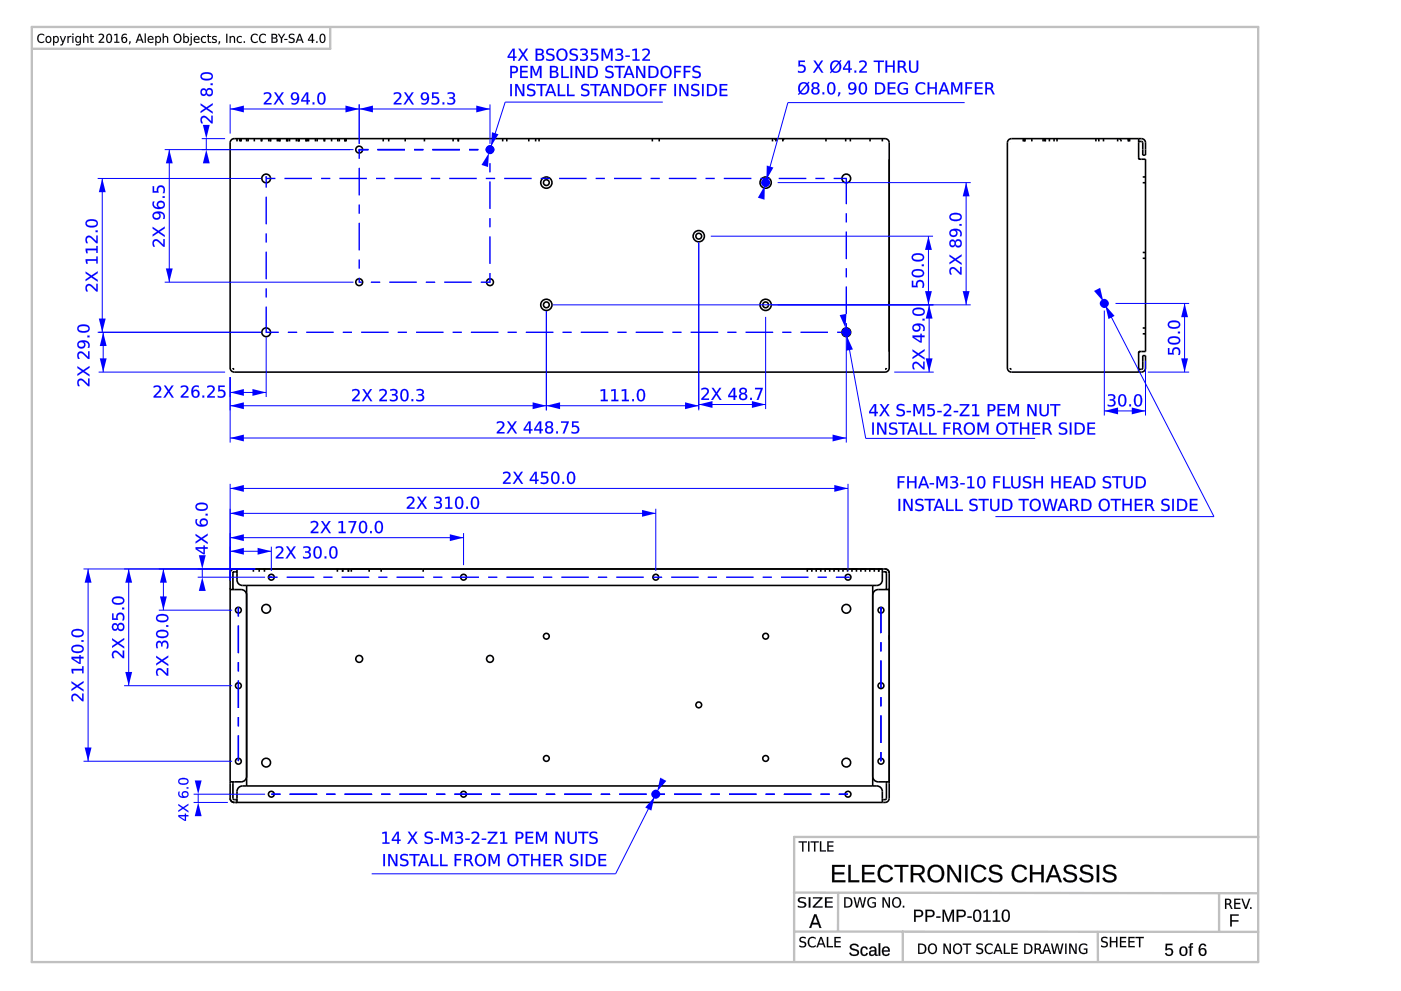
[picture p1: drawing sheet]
<svg xmlns="http://www.w3.org/2000/svg" width="420mm" height="297mm" viewBox="0 0 420 297" stroke-linecap="round" stroke-linejoin="round" font-family="sans-serif">
<g fill="none" stroke="#000" stroke-width=".48">
<path d="M69.3 42.1l1-.5h195.1a1.23 1.23 0 0 1 1.3 1.2v67.5a1.23 1.23 0 0 1-1.3 1.2h-195.1a1.23 1.23 0 0 1-1.3-1.2v-67.5zM69.9 42.8h.1M71.1 41.6v.8M71.9 41.6v.8M72.2 41.6v.8M72.3 41.6v.8M74 41.6v.8M74.4 41.6v.8M76.3 41.6v.8M78.3 41.6v.8M78.5 41.6v.8M80.6 41.6v.8"/>
<path d="M81.1 41.6v.8M83.2 41.6v.8M83.5 41.6v.8M83.9 41.6v.8M86 41.6v.8M86.1 41.6v.8M86.3 41.6v.8M86.8 41.6v.8M88.9 41.6v.8M89.4 41.6v.8M89.6 41.6v.8M89.7 41.6v.8"/>
<path d="M91.8 41.6v.8M92.2 41.6v.8M92.5 41.6v.8M94.6 41.6v.8M95.1 41.6v.8M97.2 41.6v.8M97.4 41.6v.8M99.4 41.6v.8M101.3 41.6v.8M101.8 41.6v.8M103.4 41.6v.8M103.5 41.6v.8"/>
<path d="M103.8 41.6v.8M114.9 41.6v.8M116.6 41.6v.8M121.5 41.6v.8M127.3 41.6v.8M135.9 41.6v.8M137.5 41.6v.8M150.8 41.6v.8M152 41.6v.8M158.6 41.6v.8M160.6 41.6v.8M161.7 41.6v.8"/>
<path d="M195.6 41.6v.8M197.7 41.6v.8M231.7 41.6v.8M232.3 41.6l.4 .4M232.7 41.6v.8M234.8 41.6v.8M235.2 41.6l-.4 .4M247.7 41.6v.8M253.6 41.6v.8M255 41.6v.8M260.9 41.6v.8M264.6 41.6v.8"/>
<path d="M265.8 42.8h.1M303 42.8h.1M306.9 41.6v.8M307.2 41.6v.8M307.3 41.6v.8M307.4 41.6v.8M309.4 41.6v.8M312.8 41.6v.8M313.3 41.6v.8M313.5 41.6v.8M314.7 41.6v.8M316.1 41.6v.8"/>
<path d="M317 41.6v.8M328.7 41.6v.8M329.5 41.6v.8M330.9 41.6v.8M335.2 41.6v.8M335.8 41.6l.4 .4v.4M338.4 41.6v.8M338.5 41.6v.8M338.7 41.6l-.4 .4M338.8 41.6v.8M341.5 41.6h.3a1.53 1.53 0 0 1 1.7 1.2v3.7h-.8l-.1-3.9-1.1-.2M341.5 41.6v5.9l.4 .2h1.6v57.7h-1.6l-.4 .2v5.9"/>
<path d="M341.5 41.6h-38.2a1.23 1.23 0 0 0-1.2 1.2v67.5a1.23 1.23 0 0 0 1.2 1.2h38.2M342.7 54.8h.8M342.7 53h.8M342.7 77.4h.8M342.7 75.7h.8M266.7 90.3v1.3M342.7 98.3h.8M69.9 110.3l.4 .4M265.8 110.3l-.4 .4M303 110.3l.3 .4M341.5 111.5h.3M341.8 110.7h-.3l1-.1 .2-.3v-3.7h.8v3.7a1.58 1.58 0 0 1-1.8 1.2h-.2"/>
<path d="M342.7 100.1h.8M69 176.3v.4l3.7 .1 1 .7 .3 .9M70.7 171.4h.4h-1l-.2 .4v4.9v-.4M70.7 170.5h.4v3.8l.8 1 .8 .2h190.3l.8-.2 .8-1v-3.8M74 175.5v60.1M76 170.5v.9M77.7 170.5v.9M79.3 170.5v.9M101.2 170.5v.9M102.8 170.5v.9M104.5 170.5v.9M105.4 171.4v-.9h5.3v.9"/>
<path d="M114.3 170.5v.9M126.9 170.5v.9M242.1 171.4v-.9h1.4v.9M244.8 171.4v-.9h1.3v.9M247.5 171.4v-.9h1.3v.9M250.1 171.4v-.9h1.4v.9M252.8 171.4v-.9h1.4v.9M255.5 171.4v-.9h1.4v.9M258.2 171.4v-.9h1.3v.9M260.8 171.4v-.9h1.4v.9M261.7 175.5v60.1M264.6 171.4h1l.2 .4v4.9v-.4"/>
<path d="M264.6 170.5h-194.3a1.23 1.23 0 0 0-1.3 1.3v62.5M264.6 170.5h.3a1.53 1.53 0 0 1 1.8 1.3v62.5M264.6 170.5h-1.1v.9M266.7 176.3v.4l-3.8 .1-.9 .7-.3 .9M266.7 190.5v1.2M69 234.3v5a1.23 1.23 0 0 0 1.3 1.2h194.3M69.9 234.3v5l.2 .3 1 .1h-.4M74 232.7l-.3 .8-1 .8h-3.7M261.7 232.7l.3 .8 .9 .8h3.8M265.8 234.3v5l-.2 .3-1 .1M266.7 234.3v5a1.58 1.58 0 0 1-1.9 1.2h-.2M70.7 240.5h.4v-3.7l.8-1 .8-.2h190.3l.8 .2 .8 1v3.7"/>
<circle cx="79.8" cy="53.5" r="1.31"/>
<circle cx="107.7" cy="44.8" r="1.03"/>
<circle cx="146.9" cy="44.8" r="1.03"/>
<circle cx="163.9" cy="54.7" r=".86"/>
<circle cx="163.9" cy="54.7" r="1.69"/>
<circle cx="229.6" cy="54.7" r=".86"/>
<circle cx="229.6" cy="54.7" r="1.69"/>
<circle cx="253.8" cy="53.5" r="1.31"/>
<circle cx="209.6" cy="70.8" r=".86"/>
<circle cx="209.6" cy="70.8" r="1.69"/>
<circle cx="79.8" cy="99.6" r="1.31"/>
<circle cx="107.7" cy="84.6" r="1.03"/>
<circle cx="146.9" cy="84.6" r="1.03"/>
<circle cx="163.9" cy="91.4" r=".86"/>
<circle cx="163.9" cy="91.4" r="1.69"/>
<circle cx="229.6" cy="91.4" r=".86"/>
<circle cx="229.6" cy="91.4" r="1.69"/>
<circle cx="253.8" cy="99.6" r="1.31"/>
<circle cx="331.2" cy="91" r=".62"/>
<circle cx="81.4" cy="173" r=".87"/>
<circle cx="139" cy="173" r=".87"/>
<circle cx="196.7" cy="173" r=".87"/>
<circle cx="254.3" cy="173" r=".87"/>
<circle cx="71.5" cy="182.9" r=".87"/>
<circle cx="79.8" cy="182.5" r="1.31"/>
<circle cx="107.7" cy="197.5" r="1.03"/>
<circle cx="146.9" cy="197.5" r="1.03"/>
<circle cx="163.9" cy="190.7" r=".86"/>
<circle cx="229.6" cy="190.7" r=".86"/>
<circle cx="253.8" cy="182.5" r="1.31"/>
<circle cx="264.2" cy="182.9" r=".87"/>
<circle cx="71.5" cy="205.5" r=".87"/>
<circle cx="209.6" cy="211.3" r=".86"/>
<circle cx="264.2" cy="205.5" r=".87"/>
<circle cx="71.5" cy="228.2" r=".87"/>
<circle cx="79.8" cy="228.6" r="1.31"/>
<circle cx="81.4" cy="238.1" r=".87"/>
<circle cx="139" cy="238.1" r=".87"/>
<circle cx="163.9" cy="227.3" r=".86"/>
<circle cx="196.7" cy="238.1" r=".87"/>
<circle cx="229.6" cy="227.3" r=".86"/>
<circle cx="253.8" cy="228.6" r="1.31"/>
<circle cx="254.3" cy="238.1" r=".87"/>
<circle cx="264.2" cy="228.2" r=".87"/>
</g>
<g fill="#000">
<path d="M80.5 173h1z"/>
<path d="M80.5 173h2.7zM86 173h8.2zM97 173h2.7zM102.5 173h8.2zM113.4 173h2.8zM118.9 173h8.3zM129.9 173h2.8zM135.4 173h8.2zM146.4 173h2.7zM151.9 173h8.2zM162.9 173h2.7zM168.3 173h8.3zM179.3 173h2.8zM184.8 173h8.3zM195.8 173h2.7zM201.3 173h8.2zM212.3 173h2.7zM217.8 173h8.2zM228.7 173h2.8zM234.2 173h8.3zM245.2 173h2.8zM250.7 173h4.1z"/>
</g>
<g fill="none" stroke="#00f" stroke-width=".41">
<path d="M80.5 173h2.7M86 173h8.2M97 173h2.7M102.5 173h8.2M113.4 173h2.8M118.9 173h8.3M129.9 173h2.8M135.4 173h8.2M146.4 173h2.7M151.9 173h8.2M162.9 173h2.7M168.3 173h8.3"/>
<path d="M179.3 173h2.8M184.8 173h8.3M195.8 173h2.7M201.3 173h8.2M212.3 173h2.7M217.8 173h8.2M228.7 173h2.8M234.2 173h8.3M245.2 173h2.8M250.7 173h4.1"/>
</g>
<path d="M25 170.5h51.6M26.4 170.5v57.7M25 228.2h44.6" fill="none" stroke="#00f" stroke-width=".3"/>
<g fill="#00f">
<path d="M26.4 170.5l1.1 4.2h-2.1z"/>
<path d="M25.4 224.1h2.1l-1.1 4.1z"/>
<path d="M21.7 208.2a1.7 1.7 0 0 1 2.4 .9l.5 .5v-1.7h.4v2.3h-.4l-1.2-1.3a.89 .89 0 0 0-1.4-.3 .89 .89 0 0 0 0 1.4l.1 .2h-.5l-.2-.6v-.8zM21.4 204.2l1.8 1.2 1.8-1.2v.5l-1.5 1 1.5 1v.5l-1.9-1.2-1.7 1.1v-.6l1.4-.8-1.4-.9zM21.4 200.5h3.2v-.8h.4v2.1h-.4v-.8h-2.7l.2 .9h-.5zM21.9 197.4l1.9 1.2v-1.2zM21.4 196.9h2.4v-.5h.4v.5h.8v.5h-.8v1.6h-.5l-2.3-1.5zM21.9 194.1a.8 .8 0 0 0 .1 .9 .8 .8 0 0 0 .9 .2 1.26 1.26 0 0 0 1.8-.9 2.34 2.34 0 0 0-2.8-.2zM21.7 193.8a2.37 2.37 0 0 1 3.4 .4 1.39 1.39 0 0 1-1.8 1.5 1.34 1.34 0 0 1-1.6-.4 1.34 1.34 0 0 1 0-1.5zM24.4 191.9h.6v.5h-.6zM21.9 189.3a.8 .8 0 0 0 .1 1 .8 .8 0 0 0 .9 .2 1.26 1.26 0 0 0 1.8-1 2.34 2.34 0 0 0-2.8-.2zM21.7 189a2.37 2.37 0 0 1 3.4 .5 1.39 1.39 0 0 1-1.8 1.5 1.34 1.34 0 0 1-1.6-.4 1.34 1.34 0 0 1 0-1.6z"/>
<path d="M21.6 208.2a1.82 1.82 0 0 1 2.5 .9l.5 .5v-1.7h.5v2.3a2.13 2.13 0 0 1-1.7-1.2 .86 .86 0 0 0-1.4-.4 .86 .86 0 0 0 0 1.4l.2 .2h-.6l-.2-.6v-.8zM21.7 208.3l-.3 .5 .1 .8 .1 .6h.5a.89 .89 0 0 1-.3-1.3 .89 .89 0 0 1 1.3-.2l1.5 1.5h.4v-2.3h-.4l.1 1.8-1.4-1.4a1.11 1.11 0 0 0-1.6 0zM21.4 204.2l1.8 1.2 1.9-1.3v.6l-1.6 1 1.6 1v.6l-2-1.3-1.7 1.1v-.6l1.4-.8-1.4-.9zM21.4 204.2v.6l1.4 .9-1.4 .8v.6l1.7-1.2 1.9 1.3v-.5l-1.5-1 1.5-1v-.5l-1.8 1.2zM21.4 200.5h3.2v-.8h.5v2.1h-.5v-.8h-2.7l.2 .9h-.5zM21.4 200.5l.2 1.4h.5l-.2-.9h2.8l-.1 .8h.4v-2.1h-.4l.1 .8zM21.9 197.3l1.9 1.3v-1.2zM21.8 197.3h2v1.3zM21.4 196.9h2.4v-.6h.4v.6h.9v.5h-.9v1.6h-.5l-2.3-1.5zM21.4 196.9v.6l2.3 1.5h.5v-1.7l.8 .1v-.5h-.8v-.5h-.4v.5zM21.9 194.1a.78 .78 0 0 0 .1 .9 .78 .78 0 0 0 .9 .2 1.24 1.24 0 0 0 1.8-.9 2.33 2.33 0 0 0-2.8-.2zM21.9 194.1a2.46 2.46 0 0 1 2.8 .2 1.05 1.05 0 0 1-1.4 1 .97 .97 0 0 1-1.1-.2 .97 .97 0 0 1-.3-1zM21.6 193.7a2.39 2.39 0 0 1 3.5 .5 1.41 1.41 0 0 1-1.8 1.6 1.36 1.36 0 0 1-1.6-.5 1.36 1.36 0 0 1-.1-1.6zM21.7 193.8a1.2 1.2 0 0 0-.1 1.3 1.2 1.2 0 0 0 1.2 .6 1.7 1.7 0 0 0 2.3-1.2 1.82 1.82 0 0 0-2.6-1.1zM24.4 191.8h.7v.6h-.7zM24.4 191.9v.5h.6v-.5zM21.9 189.4a.78 .78 0 0 0 .1 .9 .78 .78 0 0 0 .9 .2 1.24 1.24 0 0 0 1.8-1 2.33 2.33 0 0 0-2.8-.1zM21.9 189.3a2.46 2.46 0 0 1 2.8 .2 1.05 1.05 0 0 1-1.4 1 .97 .97 0 0 1-1.1-.1 .97 .97 0 0 1-.3-1.1zM21.6 189a2.39 2.39 0 0 1 3.5 .5 1.41 1.41 0 0 1-1.8 1.5 1.36 1.36 0 0 1-1.6-.4 1.36 1.36 0 0 1-.1-1.6zM21.7 189a1.2 1.2 0 0 0-.1 1.4 1.2 1.2 0 0 0 1.2 .6 1.7 1.7 0 0 0 2.3-1.2 1.82 1.82 0 0 0-2.6-1.2z"/>
</g>
<path d="M37.2 170.5h39.4M38.6 170.5v35M37.2 205.5h32.4" fill="none" stroke="#00f" stroke-width=".3"/>
<g fill="#00f">
<path d="M38.6 170.5l1 4.2h-2z"/>
<path d="M37.6 201.4h2l-1 4.1z"/>
<path d="M33.8 195.3a1.7 1.7 0 0 1 2.5 .9l.5 .5v-1.7h.4v2.3h-.4l-1.2-1.3a.89 .89 0 0 0-1.4-.3 .89 .89 0 0 0 0 1.4l.1 .2h-.5l-.2-.6v-.8zM33.6 191.3l1.8 1.2 1.8-1.2v.5l-1.5 1 1.5 1v.5l-1.9-1.3-1.7 1.2v-.6l1.4-.8-1.4-.9zM35.5 187.9a.75 .75 0 0 0 1.5 0 .75 .75 0 0 0-1.5 0zM33.8 187.1a.86 .86 0 0 1 .9-.3 .86 .86 0 0 1 .6 .6 1.07 1.07 0 0 1 1.5-.6 1.07 1.07 0 0 1 .5 1.5 1 1 0 0 1-1 .9 1 1 0 0 1-1-.8 .96 .96 0 0 1-1.3 .6 .96 .96 0 0 1-.4-1.4zM33.9 187.9a.65 .65 0 0 0 1.3 0 .65 .65 0 0 0-1.3 0zM33.6 183.9h.4v1.5h.9a1.3 1.3 0 0 1 1.4-1.8 1.3 1.3 0 0 1 .9 2l-.1 .3h-.4l.1-.2a.93 .93 0 0 0 0-1.3 .93 .93 0 0 0-1.3-.1 .93 .93 0 0 0-.1 1.3v.2h-1.8zM36.6 182.1h.6v.5h-.6zM34.1 179.6a.8 .8 0 0 0 .1 .9 .8 .8 0 0 0 .9 .3 1.26 1.26 0 0 0 1.8-1 2.34 2.34 0 0 0-2.8-.2zM33.8 179.3a2.37 2.37 0 0 1 3.5 .4 1.39 1.39 0 0 1-1.9 1.6 1.34 1.34 0 0 1-1.5-.4 1.34 1.34 0 0 1-.1-1.6z"/>
<path d="M33.8 195.3a1.82 1.82 0 0 1 2.5 .9l.5 .5v-1.7h.4v2.3a2.13 2.13 0 0 1-1.7-1.2 .86 .86 0 0 0-1.3-.4 .86 .86 0 0 0 0 1.4l.1 .2h-.5l-.2-.6v-.8zM33.9 195.4l-.3 .5v.8l.2 .6h.5a.89 .89 0 0 1-.3-1.3 .89 .89 0 0 1 1.3-.2l1.5 1.5h.4v-2.3h-.4v1.8l-1.3-1.4a1.11 1.11 0 0 0-1.6 0zM33.6 191.3l1.8 1.2 1.8-1.3v.6l-1.5 1 1.5 1v.6l-1.9-1.4-1.7 1.2v-.6l1.4-.8-1.4-.9zM33.6 191.3v.6l1.4 .9-1.4 .8v.6l1.7-1.2 1.9 1.3v-.5l-1.6-1 1.6-1v-.5l-1.8 1.2zM35.5 187.9a.75 .75 0 0 0 1.5 0 .75 .75 0 0 0-1.5 0zM35.5 187.9a.76 .76 0 0 1 1.5 0 .76 .76 0 0 1-1.5 0zM33.8 187.1a.85 .85 0 0 1 .9-.4 .85 .85 0 0 1 .6 .7 1.01 1.01 0 0 1 1.1-.8 1.01 1.01 0 0 1 .9 1 1.08 1.08 0 0 1-.6 1.5 1.08 1.08 0 0 1-1.4-.7 .92 .92 0 0 1-1.1 .7 .92 .92 0 0 1-.7-1.2zM33.8 187.1a1.07 1.07 0 0 0-.2 1.4 1.07 1.07 0 0 0 1.4 .4l.3-.6a1.05 1.05 0 0 0 1.4 .8 1.05 1.05 0 0 0 .5-1.5 .97 .97 0 0 0-.9-.9 .97 .97 0 0 0-1 .8 .83 .83 0 0 0-.6-.7 .83 .83 0 0 0-.9 .3zM33.9 187.9a.65 .65 0 0 0 1.3 0 .65 .65 0 0 0-1.3 0zM33.9 187.9a.67 .67 0 0 1 1.3 0 .67 .67 0 0 1-1.3 0zM33.6 183.9h.5l-.1 1.5h.9a1.3 1.3 0 0 1 1.3-1.8 1.3 1.3 0 0 1 1.1 1.9l-.1 .5h-.6a.98 .98 0 0 0 .2-1.3 .98 .98 0 0 0-1.3-.3l-.2 .6 .2 .8h-1.9zM33.6 183.9v1.9h1.8a.92 .92 0 0 1 .2-1.5 .92 .92 0 0 1 1.3 .7l-.2 .9h.4a1.39 1.39 0 0 0-.1-1.7 1.39 1.39 0 0 0-1.8-.2l-.3 .6 .1 .8h-1v-1.5zM36.6 182.1h.6v.6h-.6zM36.6 182.1v.5h.6v-.5zM34.1 179.6a.78 .78 0 0 0 .1 .9 .78 .78 0 0 0 .9 .2 1.24 1.24 0 0 0 1.7-.9 2.33 2.33 0 0 0-2.7-.2zM34.1 179.6a2.46 2.46 0 0 1 2.8 .2 1.05 1.05 0 0 1-1.5 1 .97 .97 0 0 1-1.1-.2 .97 .97 0 0 1-.2-1zM33.8 179.3a2.39 2.39 0 0 1 3.5 .4 1.41 1.41 0 0 1-1.9 1.6 1.36 1.36 0 0 1-1.5-.4 1.36 1.36 0 0 1-.1-1.6zM33.8 179.3a1.2 1.2 0 0 0 0 1.4 1.2 1.2 0 0 0 1.2 .5 1.7 1.7 0 0 0 2.3-1.2 1.82 1.82 0 0 0-2.7-1.1z"/>
</g>
<path d="M47.6 170.5h29M49 170.5v12.4M47.6 182.9h22" fill="none" stroke="#00f" stroke-width=".3"/>
<g fill="#00f">
<path d="M49 170.5l1 4.2h-2z"/>
<path d="M48 178.8h2l-1 4.1z"/>
<path d="M47.1 200.6a1.7 1.7 0 0 1 2.4 .8l.5 .6v-1.8h.5v2.3h-.5l-1.2-1.2a.89 .89 0 0 0-1.4-.4 .89 .89 0 0 0 0 1.4l.1 .2h-.5l-.2-.5v-.9zM46.8 196.6l1.8 1.1 1.9-1.2v.5l-1.6 1 1.6 1.1v.5l-2-1.3-1.7 1.1v-.5l1.4-.9-1.4-.9zM47 192.4a.83 .83 0 0 1 .9-.3 .83 .83 0 0 1 .6 .6 1.09 1.09 0 0 1 1.4-.6 1.09 1.09 0 0 1 .6 1.5l-.2 .8h-.4l.2-.5a.81 .81 0 0 0-.1-1.1 .81 .81 0 0 0-1.2 .1l-.1 .8h-.4v-.4a.62 .62 0 0 0-.7-.7 .62 .62 0 0 0-.4 .9l.2 .8h-.5l-.1-1zM47.3 189.6a.8 .8 0 0 0 .1 .9 .8 .8 0 0 0 .9 .3 1.26 1.26 0 0 0 1.8-1 2.34 2.34 0 0 0-2.8-.2zM47.1 189.3a2.37 2.37 0 0 1 3.4 .4 1.39 1.39 0 0 1-1.8 1.6 1.34 1.34 0 0 1-1.6-.4 1.34 1.34 0 0 1 0-1.6zM49.8 187.4h.7v.5h-.7zM47.3 184.9a.8 .8 0 0 0 .1 .9 .8 .8 0 0 0 .9 .2 1.26 1.26 0 0 0 1.8-1 2.34 2.34 0 0 0-2.8-.1zM47.1 184.5a2.37 2.37 0 0 1 3.4 .5 1.39 1.39 0 0 1-1.8 1.5 1.34 1.34 0 0 1-1.6-.4 1.34 1.34 0 0 1 0-1.6z"/>
<path d="M47 200.6a1.82 1.82 0 0 1 2.5 .8l.5 .6v-1.8h.5v2.4a2.13 2.13 0 0 1-1.7-1.3 .86 .86 0 0 0-1.4-.4 .86 .86 0 0 0 0 1.4l.2 .2h-.6l-.2-.5v-.9zM47.1 200.6l-.3 .6 .1 .8 .1 .5h.5a.89 .89 0 0 1-.3-1.3 .89 .89 0 0 1 1.3-.2l1.5 1.5h.5v-2.3h-.5l.1 1.8-1.4-1.3a1.11 1.11 0 0 0-1.6-.1zM46.8 196.5l1.8 1.2 1.9-1.2v.5l-1.6 1 1.6 1.1v.5l-2-1.3-1.7 1.2v-.6l1.4-.9-1.4-.9zM46.8 196.6v.5l1.4 .9-1.4 .9v.5l1.7-1.1 2 1.3v-.5l-1.6-1.1 1.6-1v-.5l-1.9 1.3zM47 192.4a.82 .82 0 0 1 .9-.3 .82 .82 0 0 1 .6 .6 1 1 0 0 1 1-.7 1 1 0 0 1 1 .8l-.1 1.6h-.6l.2-.5a.82 .82 0 0 0 0-1.1 .82 .82 0 0 0-1.1-.1l-.1 1.1h-.5v-.5a.6 .6 0 0 0-.7-.7 .6 .6 0 0 0-.4 .9l.2 .8h-.5l-.1-1zM47.1 192.4l-.3 .9 .1 1h.5l-.2-.4a.8 .8 0 0 1 0-.9 .8 .8 0 0 1 .9-.4l.2 1.1h.4a.83 .83 0 0 1 .7-1.2 .83 .83 0 0 1 .7 1.3l-.2 .6h.4l.2-.5a1.14 1.14 0 0 0-.4-1.6 1.14 1.14 0 0 0-1.5 .2l-.1 .4a.81 .81 0 0 0-.6-.8 .81 .81 0 0 0-.8 .3zM47.4 189.6a.78 .78 0 0 0 0 .9 .78 .78 0 0 0 .9 .2 1.24 1.24 0 0 0 1.8-.9 2.33 2.33 0 0 0-2.7-.2zM47.3 189.6a2.46 2.46 0 0 1 2.8 .2 1.05 1.05 0 0 1-1.4 1 .97 .97 0 0 1-1.1-.2 .97 .97 0 0 1-.3-1zM47 189.3a2.39 2.39 0 0 1 3.5 .4 1.41 1.41 0 0 1-1.8 1.6 1.36 1.36 0 0 1-1.6-.4 1.36 1.36 0 0 1-.1-1.6zM47.1 189.3a1.2 1.2 0 0 0-.1 1.3 1.2 1.2 0 0 0 1.2 .6 1.7 1.7 0 0 0 2.3-1.2 1.82 1.82 0 0 0-2.6-1.1zM49.8 187.4h.7v.5h-.7zM49.8 187.4v.5h.7v-.5zM47.4 184.9a.78 .78 0 0 0 0 .9 .78 .78 0 0 0 .9 .2 1.24 1.24 0 0 0 1.8-.9 2.33 2.33 0 0 0-2.7-.2zM47.3 184.8a2.46 2.46 0 0 1 2.8 .2 1.05 1.05 0 0 1-1.4 1.1 .97 .97 0 0 1-1.1-.2 .97 .97 0 0 1-.3-1.1zM47 184.5a2.39 2.39 0 0 1 3.5 .5 1.41 1.41 0 0 1-1.8 1.5 1.36 1.36 0 0 1-1.6-.4 1.36 1.36 0 0 1-.1-1.6zM47.1 184.5a1.2 1.2 0 0 0-.1 1.4 1.2 1.2 0 0 0 1.2 .6 1.7 1.7 0 0 0 2.3-1.2 1.82 1.82 0 0 0-2.6-1.2z"/>
</g>
<path d="M59.3 170.5h17.3M59.3 173h20.2M60.7 170.5v2.5" fill="none" stroke="#00f" stroke-width=".3"/>
<g fill="#00f">
<path d="M59.6 166.4h2.1l-1 4.1z"/>
<path d="M60.7 173l1 4.1h-2.1z"/>
<path d="M59.1 164.5l1.9 1.2v-1.2zM58.7 164h2.3v-.5h.4v.5h.9v.5h-.9v1.6h-.4l-2.3-1.5zM58.7 160l1.7 1.2 1.9-1.2v.5l-1.6 1 1.6 1v.5l-1.9-1.2-1.7 1.1v-.5l1.3-.9-1.3-.9zM60.3 156.6a.8 .8 0 0 0 1.6 0 .8 .8 0 0 0-1.6 0zM58.8 155.6h.4a1.13 1.13 0 0 0 0 1.3 1.13 1.13 0 0 0 1.1 .5 1.21 1.21 0 0 1 .3-1.9 1.21 1.21 0 0 1 1.8 .8 1.21 1.21 0 0 1-1.1 1.5 1.77 1.77 0 0 1-2-.1 1.77 1.77 0 0 1-.6-1.9zM61.7 154h.6v.5h-.6zM59.2 151.5a.8 .8 0 0 0 0 .9 .8 .8 0 0 0 .9 .2 1.26 1.26 0 0 0 1.8-.9 2.34 2.34 0 0 0-2.7-.2zM58.9 151.1a2.37 2.37 0 0 1 3.4 .5 1.39 1.39 0 0 1-1.8 1.5 1.34 1.34 0 0 1-1.6-.4 1.34 1.34 0 0 1 0-1.6z"/>
<path d="M59.1 164.5l1.9 1.2v-1.2zM59 164.5h2v1.3zM58.6 164h2.4v-.5h.5l-.1 .5h.9v.5h-.9l.1 1.6h-.6l-2.3-1.5zM58.7 164v.6l2.3 1.5h.4v-1.6h.9v-.5h-.9v-.5h-.4v.5zM58.6 160l1.8 1.2 1.9-1.3v.6l-1.6 1 1.6 1v.6l-1.9-1.3-1.8 1.1v-.6l1.4-.8-1.4-.9zM58.7 160v.6l1.4 .9-1.4 .9v.5l1.7-1.2 1.9 1.3v-.5l-1.6-1 1.6-1v-.5l-1.9 1.2zM60.3 156.6a.77 .77 0 0 0 1.5 0 .77 .77 0 0 0-1.5 0zM60.3 156.6a.82 .82 0 0 1 1.6 0 .82 .82 0 0 1-1.6 0zM58.7 155.6h.5a1.11 1.11 0 0 0 0 1.2 1.11 1.11 0 0 0 1.1 .6 1.23 1.23 0 0 1 .3-1.9 1.23 1.23 0 0 1 1.8 .7 1.23 1.23 0 0 1-1.1 1.6 1.79 1.79 0 0 1-2-.1 1.79 1.79 0 0 1-.6-1.9zM58.8 155.6a1.64 1.64 0 0 0 .3 1.9 1.64 1.64 0 0 0 1.8 .3 1.22 1.22 0 0 0 1.5-1.1 1.22 1.22 0 0 0-1.4-1.3 1.22 1.22 0 0 0-.9 1.7l.3 .3a1.15 1.15 0 0 1-1.2-.5 1.15 1.15 0 0 1 0-1.3zM61.6 154h.7v.5h-.7zM61.7 154v.5h.6v-.5zM59.2 151.5a.78 .78 0 0 0 0 .9 .78 .78 0 0 0 .9 .2 1.24 1.24 0 0 0 1.8-.9 2.33 2.33 0 0 0-2.7-.2zM59.1 151.5a2.46 2.46 0 0 1 2.8 .2 1.05 1.05 0 0 1-1.4 1 .97 .97 0 0 1-1.1-.2 .97 .97 0 0 1-.3-1zM58.9 151.1a2.39 2.39 0 0 1 3.4 .5 1.41 1.41 0 0 1-1.8 1.6 1.36 1.36 0 0 1-1.6-.5 1.36 1.36 0 0 1 0-1.6zM58.9 151.2a1.2 1.2 0 0 0-.1 1.3 1.2 1.2 0 0 0 1.3 .6 1.7 1.7 0 0 0 2.2-1.2 1.82 1.82 0 0 0-2.6-1.1z"/>
</g>
<g fill="#000">
<path d="M264.2 182v1z"/>
<path d="M71.5 182v2.8zM71.5 187.5v8.2zM71.5 198.5v2.7zM71.5 204v8.2zM71.5 215v2.7zM71.5 220.4v7.7z"/>
<path d="M71.5 182v2.8zM71.5 187.5v8.2zM71.5 198.5v2.7zM71.5 204v8.2zM71.5 215v2.7zM71.5 220.4v7.7z"/>
<path d="M81.4 238.1h2.7zM86.9 238.1h8.2zM97.8 238.1h2.8zM103.3 238.1h8.3zM114.3 238.1h2.8zM119.8 238.1h8.2zM130.8 238.1h2.7zM136.3 238.1h8.2zM147.3 238.1h2.7zM152.7 238.1h8.3zM163.7 238.1h2.8zM169.2 238.1h8.3zM180.2 238.1h2.7zM185.7 238.1h8.2zM196.7 238.1h2.7zM202.2 238.1h8.2zM213.1 238.1h2.8zM218.6 238.1h8.3zM229.6 238.1h2.8zM235.1 238.1h8.2zM246.1 238.1h2.7zM251.6 238.1h2.7z"/>
<path d="M81.4 238.1h2.7zM86.9 238.1h8.2zM97.8 238.1h2.8zM103.3 238.1h8.3zM114.3 238.1h2.8zM119.8 238.1h8.2zM130.8 238.1h2.7zM136.3 238.1h8.2zM147.3 238.1h2.7zM152.7 238.1h8.3zM163.7 238.1h2.8zM169.2 238.1h8.3zM180.2 238.1h2.7zM185.7 238.1h8.2zM196.7 238.1h2.7zM202.2 238.1h8.2zM213.1 238.1h2.8zM218.6 238.1h8.3zM229.6 238.1h2.8zM235.1 238.1h8.2zM246.1 238.1h2.7zM251.6 238.1h2.7z"/>
<path d="M264.2 225.4v2.8zM264.2 214.4v8.3zM264.2 209v2.7zM264.2 198v8.2zM264.2 192.5v2.7zM264.2 182.4v7.4z"/>
<path d="M264.2 225.4v2.8zM264.2 214.4v8.3zM264.2 209v2.7zM264.2 198v8.2zM264.2 192.5v2.7zM264.2 182.4v7.4z"/>
</g>
<g fill="none" stroke="#00f" stroke-width=".41">
<path d="M71.5 182v2.8M71.5 187.5v8.2M71.5 198.5v2.7M264.2 182v7.8M264.2 192.5v2.7M264.2 198v8.2M71.5 204v8.2M71.5 215v2.7M264.2 209v2.7M264.2 214.4v8.3M71.5 220.4v7.7M81.4 238.1h2.7"/>
<path d="M86.9 238.1h8.2M97.8 238.1h2.8M103.3 238.1h8.3M114.3 238.1h2.8M119.8 238.1h8.2M130.8 238.1h2.7M136.3 238.1h8.2M147.3 238.1h2.7M152.7 238.1h8.3M163.7 238.1h2.8M169.2 238.1h8.3M180.2 238.1h2.7"/>
<path d="M185.7 238.1h8.2M196.7 238.1h2.7M202.2 238.1h8.2M213.1 238.1h2.8M218.6 238.1h8.3M229.6 238.1h2.8M235.1 238.1h8.2M246.1 238.1h2.7M251.6 238.1h2.7M264.2 225.4v2.8"/>
</g>
<path d="M69 163.9v10.1M69 165.2h12.4M81.4 163.9v7.2" fill="none" stroke="#00f" stroke-width=".3"/>
<g fill="#00f">
<path d="M69 165.2l4.1-1v2.1z"/>
<path d="M77.3 164.2l4.1 1-4.1 1.1z"/>
<path d="M82.7 164a1.26 1.26 0 0 1 1.7-.2 1.26 1.26 0 0 1 .3 1.7l-1.4 1.5h1.7v.4h-2.3v-.4l1.2-1.3a.89 .89 0 0 0 .4-1.3 .89 .89 0 0 0-1.4 0h-.2zM85.8 163.8h.5l.9 1.3 .9-1.3h.6l-1.2 1.7 1.2 1.9h-.5l-1-1.5-1 1.5h-.5l1.2-1.9zM91 163.9l.5-.1a1.04 1.04 0 0 1 1.3 .1 1.04 1.04 0 0 1 .1 1.4l-.4 .1a1.08 1.08 0 0 1 .6 1.5 1.08 1.08 0 0 1-1.4 .5l-.8-.1v-.5l.4 .2a.81 .81 0 0 0 1.2-.1 .81 .81 0 0 0-.1-1.2h-.9v-.4h.4a.62 .62 0 0 0 .8-.8 .62 .62 0 0 0-1-.4l-.7 .2zM94.8 164.3a2.45 2.45 0 0 0 .2 2.7 1.03 1.03 0 0 0 1-1.4 .95 .95 0 0 0-.1-1.1 .95 .95 0 0 0-1.1-.2zM94.5 164a1.23 1.23 0 0 1 1.4-.1 1.23 1.23 0 0 1 .6 1.3 1.72 1.72 0 0 1-1.3 2.3 1.85 1.85 0 0 1-1.1-2.7zM97.4 166.8h.5v.6h-.5zM99.6 164.3a2.45 2.45 0 0 0 .2 2.7 1.03 1.03 0 0 0 .9-1.4 .95 .95 0 0 0-.1-1.1 .95 .95 0 0 0-1-.2zM99.2 164a1.23 1.23 0 0 1 1.4-.1 1.23 1.23 0 0 1 .6 1.3 1.72 1.72 0 0 1-1.2 2.3 1.85 1.85 0 0 1-1.2-2.7z"/>
<path d="M82.7 163.9a1.35 1.35 0 0 1 1.5-.1 1.35 1.35 0 0 1 .7 1.4l-1.6 1.8h1.7v.4h-2.3a2.13 2.13 0 0 1 1.2-1.7 .86 .86 0 0 0 .4-1.3 .86 .86 0 0 0-1.4 0l-.2 .1zM82.7 164v.4a.89 .89 0 0 1 1.3-.3 .89 .89 0 0 1 .2 1.3l-1.5 1.6v.4h2.3v-.4h-1.8l1.4-1.4a1.19 1.19 0 0 0 0-1.6 1.19 1.19 0 0 0-1.7-.1zM85.8 163.8h.6l.8 1.3 .9-1.3h.6l-1.2 1.7 1.3 1.9h-.6l-1-1.5-1 1.5h-.6l1.3-1.9zM85.8 163.8l1.2 1.7-1.3 1.9h.5l1-1.6 1 1.6h.5l-1.2-1.9 1.2-1.7h-.6l-.9 1.4-.9-1.4zM91 163.9l.3-.1a1.15 1.15 0 0 1 1.4 .1 1.15 1.15 0 0 1 .3 1.3l-.5 .2a1 1 0 0 1 .8 1 1 1 0 0 1-.9 1l-1.5-.1v-.5l.4 .2a.82 .82 0 0 0 1.1-.1 .82 .82 0 0 0 .1-1l-1-.2v-.5h.4a.6 .6 0 0 0 .7-.7 .6 .6 0 0 0-.9-.3l-.7 .1zM91 163.9v.4l.3-.1a.8 .8 0 0 1 1-.1 .8 .8 0 0 1 .3 .9l-1.1 .3v.4a.83 .83 0 0 1 1.3 .7 .83 .83 0 0 1-1.3 .6l-.6-.2v.5l.5 .1a1.14 1.14 0 0 0 1.5-.3 1.14 1.14 0 0 0-.2-1.6l-.3-.1a.91 .91 0 0 0 .7-1.1 .91 .91 0 0 0-1.3-.6zM94.8 164.3l-.2 .6a1.72 1.72 0 0 0 .6 2.1 1.86 1.86 0 0 0 .6-2.5l-.3-.3zM94.8 164.3a.82 .82 0 0 1 1 0 .82 .82 0 0 1 .2 .9 1.27 1.27 0 0 1-1 1.9 2.35 2.35 0 0 1-.2-2.8zM94.5 164a1.25 1.25 0 0 1 1.4-.1 1.25 1.25 0 0 1 .6 1.3 1.74 1.74 0 0 1-1.3 2.3 1.87 1.87 0 0 1-1.2-2.7zM94.5 164a2.35 2.35 0 0 0 .5 3.4 1.36 1.36 0 0 0 1.5-1.8 1.31 1.31 0 0 0-.4-1.5 1.31 1.31 0 0 0-1.6-.1zM97.3 166.7h.6v.7h-.6zM97.4 166.8v.6h.5v-.6zM99.6 164.3l-.3 .6a1.72 1.72 0 0 0 .7 2.1 1.86 1.86 0 0 0 .5-2.5l-.3-.3zM99.5 164.3a.82 .82 0 0 1 1 0 .82 .82 0 0 1 .3 .9 1.27 1.27 0 0 1-1.1 1.9 2.35 2.35 0 0 1-.2-2.8zM99.2 164a1.25 1.25 0 0 1 1.4-.1 1.25 1.25 0 0 1 .6 1.3 1.74 1.74 0 0 1-1.2 2.3 1.87 1.87 0 0 1-1.2-2.7zM99.2 164a2.35 2.35 0 0 0 .5 3.4 1.36 1.36 0 0 0 1.5-1.8 1.31 1.31 0 0 0-.4-1.5 1.31 1.31 0 0 0-1.6-.1z"/>
</g>
<path d="M69 159.8v14.2M139 159.8v9.6M69 161.2h70" fill="none" stroke="#00f" stroke-width=".3"/>
<g fill="#00f">
<path d="M69 161.2l4.1-1.1v2.1z"/>
<path d="M134.9 160.1l4.1 1.1-4.1 1z"/>
<path d="M93.2 156.4a1.26 1.26 0 0 1 1.7-.2 1.26 1.26 0 0 1 .3 1.7l-1.4 1.5h1.7v.4h-2.3v-.4l1.2-1.3a.89 .89 0 0 0 .4-1.3 .89 .89 0 0 0-1.4 0l-.2 .1zM96.3 156.2h.5l.9 1.3 .9-1.3h.5l-1.1 1.7 1.2 1.9h-.5l-1-1.5-1 1.5h-.6l1.3-1.9zM101.5 156.4l1.4-.2v3.2h.8v.4h-2.1v-.4h.8v-2.8l-.9 .2zM104.5 156.2h2.4l-1.3 3.6h-.6l1.3-3.2h-1.8zM108.5 156.7a2.45 2.45 0 0 0 .1 2.7 1.03 1.03 0 0 0 1-1.4 .95 .95 0 0 0-.1-1.1 .95 .95 0 0 0-1-.2zM108.1 156.4a1.23 1.23 0 0 1 1.4-.1 1.23 1.23 0 0 1 .6 1.3 1.72 1.72 0 0 1-1.2 2.3 1.85 1.85 0 0 1-1.2-2.7zM111 159.2h.5v.6h-.5zM113.2 156.7a2.45 2.45 0 0 0 .2 2.7 1.03 1.03 0 0 0 1-1.4 .95 .95 0 0 0-.2-1.1 .95 .95 0 0 0-1-.2zM112.9 156.4a1.23 1.23 0 0 1 1.4-.1 1.23 1.23 0 0 1 .5 1.3 1.72 1.72 0 0 1-1.2 2.3 1.85 1.85 0 0 1-1.1-2.7z"/>
<path d="M93.2 156.3a1.35 1.35 0 0 1 1.5-.1 1.35 1.35 0 0 1 .7 1.4l-1.6 1.8h1.7v.4h-2.3a2.13 2.13 0 0 1 1.2-1.7 .86 .86 0 0 0 .4-1.3 .86 .86 0 0 0-1.4 0l-.2 .1zM93.2 156.4v.5a.89 .89 0 0 1 1.3-.4 .89 .89 0 0 1 .2 1.3l-1.5 1.6v.4h2.3v-.4h-1.8l1.4-1.4a1.19 1.19 0 0 0 0-1.6 1.19 1.19 0 0 0-1.7-.1zM96.3 156.2h.5l.9 1.3 .9-1.3h.6l-1.2 1.7 1.3 1.9h-.6l-1-1.5-1 1.5h-.6l1.3-1.9zM96.3 156.2l1.2 1.7-1.4 1.9h.6l1-1.6 1 1.6h.5l-1.2-1.9 1.1-1.7h-.5l-.9 1.4-.9-1.4zM101.5 156.3l1.4-.1v3.2h.8v.4h-2.1v-.4h.8v-2.7l-.9 .1zM101.5 156.4v.4l.9-.2v2.8h-.8v.4h2.1v-.4h-.9l.1-3.2zM104.5 156.2h2.4l-1.3 3.6h-.6l1.3-3.2h-1.8zM104.5 156.2v.4h1.8l-1.3 3.2h.6l1.3-3.6zM108.5 156.7l-.3 .6a1.72 1.72 0 0 0 .7 2.1 1.86 1.86 0 0 0 .5-2.5l-.3-.3zM108.4 156.7a.82 .82 0 0 1 1 0 .82 .82 0 0 1 .2 .9 1.27 1.27 0 0 1-1 1.9 2.35 2.35 0 0 1-.2-2.8zM108.1 156.4a1.25 1.25 0 0 1 1.4-.1 1.25 1.25 0 0 1 .6 1.3 1.74 1.74 0 0 1-1.2 2.3 1.87 1.87 0 0 1-1.2-2.7zM108.1 156.4a2.35 2.35 0 0 0 .5 3.4 1.36 1.36 0 0 0 1.5-1.8 1.31 1.31 0 0 0-.4-1.5 1.31 1.31 0 0 0-1.6-.1zM111 159.2h.5v.6h-.5zM111 159.2v.6h.5v-.6zM113.2 156.7l-.3 .6a1.72 1.72 0 0 0 .7 2.1 1.86 1.86 0 0 0 .6-2.5l-.4-.3zM113.2 156.7a.82 .82 0 0 1 .9 0 .82 .82 0 0 1 .3 .9 1.27 1.27 0 0 1-1 1.9 2.35 2.35 0 0 1-.2-2.8zM112.9 156.4a1.25 1.25 0 0 1 1.4-.1 1.25 1.25 0 0 1 .6 1.3 1.74 1.74 0 0 1-1.3 2.3 1.87 1.87 0 0 1-1.2-2.7zM112.9 156.4a2.35 2.35 0 0 0 .4 3.4 1.36 1.36 0 0 0 1.5-1.8 1.31 1.31 0 0 0-.4-1.5 1.31 1.31 0 0 0-1.5-.1z"/>
</g>
<path d="M69 152.5v21.5M69 153.9h127.7M196.7 152.5v18.6" fill="none" stroke="#00f" stroke-width=".3"/>
<g fill="#00f">
<path d="M69 153.9l4.1-1.1v2.1z"/>
<path d="M192.6 152.8l4.1 1.1-4.1 1z"/>
<path d="M122 149.1a1.26 1.26 0 0 1 1.7-.2 1.26 1.26 0 0 1 .3 1.7l-1.4 1.5h1.7v.4h-2.3v-.4l1.2-1.3a.89 .89 0 0 0 .4-1.3 .89 .89 0 0 0-1.4 0l-.2 .1zM125.1 148.9h.5l.9 1.3 .9-1.3h.6l-1.2 1.7 1.2 1.9h-.5l-1-1.5-1 1.5h-.5l1.2-1.9zM130.3 149l.5-.1a1.04 1.04 0 0 1 1.3 .2 1.04 1.04 0 0 1 .1 1.3l-.4 .2a1.08 1.08 0 0 1 .7 1.4 1.08 1.08 0 0 1-1.5 .6l-.8-.2v-.5l.4 .2a.81 .81 0 0 0 1.2-.1 .81 .81 0 0 0-.1-1.1l-.9-.1v-.4h.4a.62 .62 0 0 0 .8-.8 .62 .62 0 0 0-1-.3l-.7 .1zM133.5 149.1l1.4-.2v3.2h.8v.4h-2.1v-.4h.8v-2.8l-.9 .2zM137.3 149.4a2.45 2.45 0 0 0 .2 2.7 1.03 1.03 0 0 0 1-1.4 .95 .95 0 0 0-.2-1.1 .95 .95 0 0 0-1-.2zM137 149.1a1.23 1.23 0 0 1 1.3-.1 1.23 1.23 0 0 1 .6 1.3 1.72 1.72 0 0 1-1.2 2.3 1.85 1.85 0 0 1-1.2-2.7zM139.8 151.9h.5v.6h-.5zM142 149.4a2.45 2.45 0 0 0 .2 2.7 1.03 1.03 0 0 0 1-1.4 .95 .95 0 0 0-.1-1.1 .95 .95 0 0 0-1.1-.2zM141.7 149.1a1.23 1.23 0 0 1 1.4-.1 1.23 1.23 0 0 1 .6 1.3 1.72 1.72 0 0 1-1.3 2.3 1.85 1.85 0 0 1-1.1-2.7z"/>
<path d="M122 149.1a1.35 1.35 0 0 1 1.5-.2 1.35 1.35 0 0 1 .7 1.4l-1.6 1.8h1.7v.4h-2.3a2.13 2.13 0 0 1 1.2-1.7 .86 .86 0 0 0 .4-1.3 .86 .86 0 0 0-1.4 0l-.2 .1zM122 149.1v.5a.89 .89 0 0 1 1.3-.3 .89 .89 0 0 1 .2 1.2l-1.5 1.6v.4h2.3v-.4h-1.8l1.4-1.4a1.19 1.19 0 0 0 0-1.6 1.19 1.19 0 0 0-1.7-.1zM125.1 148.9h.6l.8 1.3 .9-1.3h.6l-1.2 1.7 1.3 1.9h-.6l-1-1.5-1 1.5h-.6l1.3-1.9zM125.1 148.9l1.2 1.7-1.3 1.9h.5l1-1.6 1 1.6h.5l-1.2-1.9 1.2-1.7h-.6l-.9 1.4-.9-1.4zM130.3 149l.3-.1a1.15 1.15 0 0 1 1.4 .1 1.15 1.15 0 0 1 .3 1.3l-.5 .3a1 1 0 0 1 .8 1 1 1 0 0 1-.9 .9l-1.5-.1v-.5l.4 .2a.82 .82 0 0 0 1.1 0 .82 .82 0 0 0 .1-1.1l-1-.2v-.5h.4a.6 .6 0 0 0 .7-.7 .6 .6 0 0 0-.9-.3l-.7 .2zM130.3 149v.4l.3-.1a.8 .8 0 0 1 1-.1 .8 .8 0 0 1 .3 .9l-1.1 .3v.4a.83 .83 0 0 1 1.3 .7 .83 .83 0 0 1-1.3 .7l-.6-.3v.5l.5 .1a1.14 1.14 0 0 0 1.5-.3 1.14 1.14 0 0 0-.2-1.6h-.3a.91 .91 0 0 0 .7-1.2 .91 .91 0 0 0-1.3-.5zM133.5 149l1.4-.1v3.2h.8v.4h-2.1v-.4h.8v-2.7l-.9 .1zM133.5 149.1v.4l.9-.2v2.8h-.8v.4h2.1v-.4h-.9l.1-3.2zM137.3 149.4l-.3 .7a1.72 1.72 0 0 0 .7 2.1 1.86 1.86 0 0 0 .5-2.6l-.3-.3zM137.3 149.4a.82 .82 0 0 1 .9 0 .82 .82 0 0 1 .3 .9 1.27 1.27 0 0 1-1 1.9 2.35 2.35 0 0 1-.2-2.8zM136.9 149.1a1.25 1.25 0 0 1 1.4-.1 1.25 1.25 0 0 1 .6 1.3 1.74 1.74 0 0 1-1.2 2.3 1.87 1.87 0 0 1-1.2-2.7zM137 149.1a2.35 2.35 0 0 0 .4 3.4 1.36 1.36 0 0 0 1.5-1.8 1.31 1.31 0 0 0-.4-1.5 1.31 1.31 0 0 0-1.5-.1zM139.8 151.9h.6v.6h-.6zM139.8 151.9v.6h.5v-.6zM142 149.4l-.2 .7a1.72 1.72 0 0 0 .6 2.1 1.86 1.86 0 0 0 .6-2.6l-.3-.3zM142 149.4a.82 .82 0 0 1 1 0 .82 .82 0 0 1 .2 .9 1.27 1.27 0 0 1-1 1.9 2.35 2.35 0 0 1-.2-2.8zM141.7 149.1a1.25 1.25 0 0 1 1.4-.1 1.25 1.25 0 0 1 .6 1.3 1.74 1.74 0 0 1-1.3 2.3 1.87 1.87 0 0 1-1.1-2.7zM141.7 149.1a2.35 2.35 0 0 0 .5 3.4 1.36 1.36 0 0 0 1.5-1.8 1.31 1.31 0 0 0-.4-1.5 1.31 1.31 0 0 0-1.6-.1z"/>
</g>
<path d="M69 145v29M69 146.4h185.3M254.3 145v26.1" fill="none" stroke="#00f" stroke-width=".3"/>
<g fill="#00f">
<path d="M69 146.4l4.1-1v2z"/>
<path d="M250.2 145.4l4.1 1-4.1 1z"/>
<path d="M195.3 238.1a1.35 1.35 0 0 1 2.7 0 1.35 1.35 0 0 1-2.7 0z"/>
<path d="M150.9 141.6a1.26 1.26 0 0 1 1.6-.1 1.26 1.26 0 0 1 .4 1.6l-1.5 1.5h1.7v.4h-2.3v-.4l1.3-1.2a.89 .89 0 0 0 .4-1.4 .89 .89 0 0 0-1.4 0l-.2 .1zM153.9 141.4h.6l.9 1.4 .9-1.4h.5l-1.2 1.8 1.3 1.8h-.6l-1-1.5-1 1.5h-.5l1.3-1.9zM160.5 141.8l-1.2 2h1.2zM160.4 141.4h.6v2.4h.5v.4h-.5v.8h-.5v-.8h-1.6v-.5zM162.3 141.4h1.9v.4h-1.4v.9a1.3 1.3 0 0 1 1.7 1.4 1.3 1.3 0 0 1-2 .9l-.3-.1v-.4l.3 .1a.93 .93 0 0 0 1.2 0 .93 .93 0 0 0 .1-1.3 .93 .93 0 0 0-1.3-.1h-.2zM166.1 141.9a2.45 2.45 0 0 0 .2 2.8 1.03 1.03 0 0 0 1-1.5 .95 .95 0 0 0-.2-1 .95 .95 0 0 0-1-.3zM165.8 141.6a1.23 1.23 0 0 1 1.4-.1 1.23 1.23 0 0 1 .5 1.3 1.72 1.72 0 0 1-1.2 2.3 1.85 1.85 0 0 1-1.1-2.7zM168.6 144.4h.6v.6h-.6zM170.8 141.9a2.45 2.45 0 0 0 .2 2.8 1.03 1.03 0 0 0 1-1.5 .95 .95 0 0 0-.1-1 .95 .95 0 0 0-1.1-.3zM170.5 141.6a1.23 1.23 0 0 1 1.4-.1 1.23 1.23 0 0 1 .6 1.3 1.72 1.72 0 0 1-1.2 2.3 1.85 1.85 0 0 1-1.2-2.7z"/>
<path d="M150.8 141.6a1.35 1.35 0 0 1 1.6-.2 1.35 1.35 0 0 1 .6 1.4l-1.6 1.8h1.7v.4h-2.3a2.13 2.13 0 0 1 1.3-1.7 .86 .86 0 0 0 .3-1.3 .86 .86 0 0 0-1.3 0l-.3 .1zM150.9 141.6v.5a.89 .89 0 0 1 1.2-.3 .89 .89 0 0 1 .3 1.3l-1.6 1.5v.4h2.3v-.4h-1.7l1.3-1.3a1.19 1.19 0 0 0 0-1.7 1.19 1.19 0 0 0-1.6-.1zM153.9 141.4h.6l.9 1.4 .9-1.4h.5l-1.2 1.8 1.3 1.8h-.6l-1-1.5-1 1.5h-.6l1.4-1.9zM153.9 141.4l1.2 1.7-1.3 1.9h.5l1-1.6 1 1.6h.6l-1.3-1.8 1.2-1.8h-.5l-.9 1.4-.9-1.4zM160.5 141.8l-1.2 2h1.2zM160.5 141.8v2h-1.3zM160.4 141.4h.6v2.4l.5-.1v.5h-.5v.8h-.5v-.8h-1.7v-.5zM160.4 141.4l-1.5 2.3v.5h1.6v.8h.5v-.8h.5v-.4h-.5v-2.4zM162.3 141.4h2v.5l-1.5-.1v.9a1.3 1.3 0 0 1 1.7 1.3 1.3 1.3 0 0 1-1.8 1.1l-.6-.1v-.6a.98 .98 0 0 0 1.4 .2 .98 .98 0 0 0 .3-1.3l-.7-.2-.8 .2zM162.3 141.4v1.8a.92 .92 0 0 1 1.6 .2 .92 .92 0 0 1-.8 1.3l-.9-.2v.4a1.39 1.39 0 0 0 1.8-.1 1.39 1.39 0 0 0 .1-1.8l-.6-.3-.8 .1v-1h1.5v-.4zM166.1 141.9l-.3 .7a1.72 1.72 0 0 0 .7 2.1 1.86 1.86 0 0 0 .6-2.6l-.4-.3zM166.1 141.9a.82 .82 0 0 1 .9 .1 .82 .82 0 0 1 .3 .9 1.27 1.27 0 0 1-1 1.8 2.35 2.35 0 0 1-.2-2.8zM165.8 141.6a1.25 1.25 0 0 1 1.4-.1 1.25 1.25 0 0 1 .6 1.3 1.74 1.74 0 0 1-1.3 2.3 1.87 1.87 0 0 1-1.2-2.7zM165.8 141.6a2.35 2.35 0 0 0 .4 3.4 1.36 1.36 0 0 0 1.5-1.8 1.31 1.31 0 0 0-.3-1.5 1.31 1.31 0 0 0-1.6-.1zM168.6 144.4h.6v.6h-.6zM168.6 144.4v.6h.6v-.6zM170.9 141.9l-.3 .7a1.72 1.72 0 0 0 .7 2.1 1.86 1.86 0 0 0 .5-2.6l-.3-.3zM170.8 141.9a.82 .82 0 0 1 1 .1 .82 .82 0 0 1 .2 .9 1.27 1.27 0 0 1-1 1.8 2.35 2.35 0 0 1-.2-2.8zM170.5 141.6a1.25 1.25 0 0 1 1.4-.1 1.25 1.25 0 0 1 .6 1.3 1.74 1.74 0 0 1-1.2 2.3 1.87 1.87 0 0 1-1.2-2.7zM170.5 141.6a2.35 2.35 0 0 0 .5 3.4 1.36 1.36 0 0 0 1.5-1.8 1.31 1.31 0 0 0-.4-1.5 1.31 1.31 0 0 0-1.6-.1z"/>
</g>
<circle cx="196.7" cy="238.1" r=".69" fill="#00f"/>
<path d="M197.1 237.3l-12.5 24.6" fill="none" stroke="#00f" stroke-width=".3"/>
<g fill="#00f">
<path d="M196.3 238.8l-1 4.2-1.8-1z"/>
<path d="M198 233.1l1.8 1-2.7 3.2z"/>
</g>
<path d="M111.5 261.9h73.1" fill="none" stroke="#00f" stroke-width=".3"/>
<g fill="#00f">
<path d="M114.6 249.5l1.4-.2v3.2h.8v.4h-2.1v-.4h.8v-2.7l-.9 .1zM119.1 249.7l-1.2 2h1.2zM119 249.3h.6v2.4h.5v.4h-.5v.8h-.5v-.8h-1.6v-.5zM122.3 249.3h.5l.9 1.3 .9-1.3h.6l-1.2 1.7 1.2 1.9h-.5l-1-1.5-1 1.5h-.5l1.2-1.9zM127.7 249.5l.9-.3 1 .2v.5l-.5-.2a.71 .71 0 0 0-1 0 .71 .71 0 0 0 0 1 1.45 1.45 0 0 1 1.7 1.5 1.96 1.96 0 0 1-2.5 .6v-.5l.6 .2a.8 .8 0 0 0 1.1 .1 .8 .8 0 0 0 .2-1.1l-.1-.1a1.74 1.74 0 0 1-1.8-1.1zM130.4 251.4h1.3v.4h-1.3zM132.4 249.3h.7l.9 2.5 .9-2.5h.8v3.6h-.5v-3.2l-.9 2.5h-.5l-.9-2.5v3.2h-.5zM136.6 249.4l.5-.1a1.04 1.04 0 0 1 1.4 .2 1.04 1.04 0 0 1 0 1.3l-.4 .2a1.08 1.08 0 0 1 .7 1.4 1.08 1.08 0 0 1-1.5 .6l-.8-.2v-.5l.5 .2a.81 .81 0 0 0 1.1-.1 .81 .81 0 0 0-.1-1.1l-.9-.1v-.4h.5a.62 .62 0 0 0 .7-.7 .62 .62 0 0 0-.9-.4l-.8 .1zM139.5 251.4h1.3v.4h-1.3zM141.5 249.5a1.26 1.26 0 0 1 1.6-.1 1.26 1.26 0 0 1 .4 1.6l-1.5 1.5h1.7v.4h-2.3v-.4l1.3-1.3a.89 .89 0 0 0 .4-1.3 .89 .89 0 0 0-1.4 0l-.2 .1zM144.5 251.4h1.3v.4h-1.3zM146.3 249.3h2.8v.4l-2.2 2.8h2.3v.4h-3v-.4l2.3-2.8h-2.2zM150 249.5l1.3-.2v3.2h.8v.4h-2.1v-.4h.8v-2.7l-.8 .1zM155.2 249.7v1.4h.6a.68 .68 0 0 0 .7-.7 .68 .68 0 0 0-.7-.7zM154.7 249.3h1.1a1.09 1.09 0 0 1 1.2 1.1 1.09 1.09 0 0 1-1.2 1.1h-.6v1.4h-.5zM157.6 249.3h2.3v.4h-1.8v1.1h1.7v.4h-1.7v1.3h1.8v.4h-2.3zM160.7 249.3h.8l.9 2.5 .9-2.5h.7v3.6h-.4v-3.2l-1 2.5h-.5l-.9-2.5v3.2h-.5zM166.6 249.3h.6l1.6 3v-3h.5v3.6h-.7l-1.6-3v3h-.4zM170.2 249.3h.5v2.2a.91 .91 0 0 0 .9 1.1 .91 .91 0 0 0 .9-1.1v-2.2h.5v2.3a1.38 1.38 0 0 1-1.4 1.4 1.38 1.38 0 0 1-1.4-1.4zM173.4 249.3h3v.4h-1.2v3.2h-.5v-3.2h-1.3zM177.1 249.5l.9-.3 1.1 .2v.5l-.6-.2a.71 .71 0 0 0-1 0 .71 .71 0 0 0 0 1 1.45 1.45 0 0 1 1.7 1.5 1.96 1.96 0 0 1-2.4 .6v-.5l.5 .2a.8 .8 0 0 0 1.1 .1 .8 .8 0 0 0 .2-1.1l-.1-.1a1.74 1.74 0 0 1-1.8-1.1z"/>
<path d="M114.6 249.5l1.4-.2v3.2h.8v.4h-2.1v-.4h.8v-2.7l-.9 .2zM114.6 249.5v.4l.9-.2v2.8h-.8v.4h2.1v-.4h-.8v-3.2zM119.1 249.7l-1.2 2h1.2zM119.2 249.6v2.1h-1.3zM119 249.3h.6v2.4l.6-.1v.5h-.6v.8h-.5v-.8h-1.6v-.5zM119 249.3l-1.5 2.3v.5l1.7-.1-.1 .9h.5v-.9l.5 .1v-.4h-.5v-2.4zM122.3 249.3h.6l.8 1.3 .9-1.3h.6l-1.2 1.7 1.3 1.9h-.6l-1-1.5-1 1.5h-.6l1.3-1.9zM122.3 249.3l1.2 1.7-1.3 1.9h.5l1-1.6 1 1.6h.5l-1.2-1.9 1.2-1.7h-.6l-.9 1.4-.9-1.4zM127.6 249.5l1-.3 1.1 .2v.5l-.6-.2a.74 .74 0 0 0-.9 0 .74 .74 0 0 0-.2 .9l.8 .3a1.12 1.12 0 0 1 1.1 1.3 1.12 1.12 0 0 1-1.6 .8l-1-.2v-.6l.6 .3a.83 .83 0 0 0 1 0 .83 .83 0 0 0 .4-.8l-.6-.4a1.08 1.08 0 0 1-1.2-.5 1.08 1.08 0 0 1 .1-1.3zM127.7 249.5a.96 .96 0 0 0-.3 1.1 .96 .96 0 0 0 1 .6v.1a.74 .74 0 0 1 1 .7 .74 .74 0 0 1-1.1 .6l-1-.3v.5l.6 .1a1.16 1.16 0 0 0 1.6-.2 1.16 1.16 0 0 0-.1-1.6l-.9-.3a.65 .65 0 0 1-.7-.8 .65 .65 0 0 1 1-.4l.9 .3-.1-.5-.5-.1h-.9zM130.3 251.3h1.4v.5h-1.4zM130.4 251.4v.4h1.3v-.4zM132.4 249.3h.7l.9 2.5 .9-2.5h.8v3.6h-.5v-3.2l-.9 2.5h-.5l-1-2.4 .1 3.1h-.5zM132.4 249.3v3.6h.5l-.1-3.3 1 2.6h.5l.9-2.6v3.3h.5v-3.6h-.8l-.9 2.5-.9-2.5zM136.6 249.4l.4-.1a1.15 1.15 0 0 1 1.3 .1 1.15 1.15 0 0 1 .4 1.3l-.6 .3a1 1 0 0 1 .8 1 1 1 0 0 1-.8 .9l-1.6-.1v-.5l.5 .2a.82 .82 0 0 0 1.1 0 .82 .82 0 0 0 .1-1.1l-1.1-.2v-.4h.5a.6 .6 0 0 0 .7-.7 .6 .6 0 0 0-.9-.4l-.8 .2zM136.6 249.4v.4l.4-.1a.8 .8 0 0 1 .9 0 .8 .8 0 0 1 .4 .8l-1.2 .3v.4a.83 .83 0 0 1 1.3 .7 .83 .83 0 0 1-1.3 .7l-.6-.2v.4l.5 .1a1.14 1.14 0 0 0 1.6-.3 1.14 1.14 0 0 0-.2-1.5l-.4-.1a.91 .91 0 0 0 .7-1.2 .91 .91 0 0 0-1.2-.5zM139.5 251.3h1.4v.5h-1.4zM139.5 251.4v.4h1.3v-.4zM141.4 249.5a1.35 1.35 0 0 1 1.6-.2 1.35 1.35 0 0 1 .7 1.4l-1.7 1.8h1.8v.4h-2.4a2.13 2.13 0 0 1 1.3-1.7 .86 .86 0 0 0 .4-1.3 .86 .86 0 0 0-1.4 0l-.3 .1zM141.5 249.5v.5a.89 .89 0 0 1 1.2-.3 .89 .89 0 0 1 .3 1.3l-1.6 1.5v.4h2.3v-.4h-1.7l1.3-1.4a1.19 1.19 0 0 0 0-1.6 1.19 1.19 0 0 0-1.6-.1zM144.5 251.3h1.3v.5h-1.3zM144.5 251.4v.4h1.3v-.4zM146.3 249.3h2.9v.4l-2.3 2.8h2.3v.4h-3v-.4l2.3-2.8h-2.2zM146.3 249.3v.4h2.3l-2.4 2.8v.4h3v-.4h-2.4l2.3-2.8v-.4zM150 249.5l1.4-.2-.1 3.2h.8v.4h-2.1v-.4h.8v-2.7l-.8 .2zM150 249.5v.4l.9-.2v2.8h-.9v.4h2.1v-.4h-.8v-3.2zM155.2 249.7v1.4l.6-.1a.65 .65 0 0 0 .7-.6 .65 .65 0 0 0-.7-.7zM155.1 249.7h.7a.7 .7 0 0 1 .7 .7 .7 .7 0 0 1-.7 .7h-.7zM154.6 249.3h1.2a1.11 1.11 0 0 1 1.2 1.1 1.11 1.11 0 0 1-1.2 1.1h-.6v1.4h-.6zM154.7 249.3v3.6h.5l-.1-1.5a1.27 1.27 0 0 0 1.8-1.3l-.5-.6zM157.6 249.3h2.3v.4h-1.8v1.1h1.8v.4h-1.8v1.3h1.9v.4h-2.4zM157.6 249.3v3.6h2.3v-.4h-1.8v-1.3h1.7v-.4h-1.7v-1.1h1.8v-.4zM160.7 249.3h.8l.9 2.5 .9-2.5h.8v3.6h-.6v-3.2l-.9 2.5h-.5l-.9-2.4v3.1h-.5zM160.7 249.3v3.6h.5v-3.3l.9 2.6h.5l1-2.6v3.3h.4v-3.6h-.7l-.9 2.5-.9-2.5zM166.5 249.3h.7l1.6 3v-3h.5v3.6h-.7l-1.6-3 .1 3h-.6zM166.6 249.3v3.6h.4v-3.1l1.6 3.1h.7v-3.6h-.5l.1 3.1-1.7-3.1zM170.2 249.3h.5v2.2a.88 .88 0 0 0 .9 1.1 .88 .88 0 0 0 .9-1.1v-2.2h.5v2.3a1.4 1.4 0 0 1-1.4 1.4 1.4 1.4 0 0 1-1.4-1.4zM170.2 249.3v2.3a1.35 1.35 0 0 0 1.4 1.4 1.35 1.35 0 0 0 1.4-1.4v-2.3h-.5v2.2a.93 .93 0 0 1-.9 1.1 .93 .93 0 0 1-.9-1.1v-2.2zM173.4 249.3h3.1v.4h-1.3v3.2h-.6l.1-3.2h-1.3zM173.4 249.3v.4h1.3v3.2h.5l-.1-3.2h1.3v-.4zM177.1 249.5l.9-.3 1.1 .2v.5l-.6-.2a.74 .74 0 0 0-.9 0 .74 .74 0 0 0-.2 .9l.8 .3a1.12 1.12 0 0 1 1.1 1.3 1.12 1.12 0 0 1-1.6 .8l-1-.2v-.6l.6 .3a.83 .83 0 0 0 1 0 .83 .83 0 0 0 .4-.8l-.6-.4a1.08 1.08 0 0 1-1.2-.5 1.08 1.08 0 0 1 .2-1.3zM177.1 249.5a.96 .96 0 0 0-.3 1.1 .96 .96 0 0 0 1 .6v.1a.74 .74 0 0 1 1 .7 .74 .74 0 0 1-1.1 .6l-.9-.3v.5l.6 .1a1.16 1.16 0 0 0 1.5-.2 1.16 1.16 0 0 0-.1-1.6l-.9-.3a.65 .65 0 0 1-.7-.8 .65 .65 0 0 1 1-.4l.9 .3v-.5l-.6-.1h-.9z"/>
<path d="M115 256h.4v3.6h-.4zM116.4 256h.7l1.6 3v-3h.5v3.6h-.7l-1.6-3v3h-.5zM120.3 256.2l1-.3 1 .2v.5l-.5-.2a.71 .71 0 0 0-1 0 .71 .71 0 0 0-.1 1 1.45 1.45 0 0 1 1.8 1.5 1.96 1.96 0 0 1-2.5 .5v-.5l.6 .3a.8 .8 0 0 0 1 .1 .8 .8 0 0 0 .3-1.1l-.2-.1a1.74 1.74 0 0 1-1.7-1.1zM122.8 256h3v.4h-1.3v3.2h-.5v-3.2h-1.2zM127.1 256.5l-.7 1.8h1.3zM126.8 256h.6l1.3 3.6h-.5l-.3-.9h-1.6l-.4 .9h-.5zM129.2 256h.5v3.2h1.8v.4h-2.3zM132 256h.5v3.2h1.7v.4h-2.2zM136.4 256h2v.4h-1.6v1.1h1.5v.4h-1.5v1.7h-.4zM139.2 256h1.1a1.01 1.01 0 0 1 1.2 .7 1.01 1.01 0 0 1-.6 1.2l1.1 1.7h-.5l-.7-1.3-.6-.2h-.5v1.5h-.5zM139.7 256.4v1.3h.6a.64 .64 0 0 0 .7-.7 .64 .64 0 0 0-.7-.6zM143.4 256.5a1.5 1.5 0 0 0-.5 1.8 1.5 1.5 0 0 0 1.5 .9 1.52 1.52 0 0 0 .8-1.6 1.52 1.52 0 0 0-1.4-1.3zM142.9 256.4a1.76 1.76 0 0 1 2.4 .2 1.76 1.76 0 0 1 0 2.4 1.76 1.76 0 0 1-2.4 .2 2.26 2.26 0 0 1 0-2.8zM146.5 256h.8l.9 2.4 .9-2.4h.7v3.6h-.4v-3.2l-1 2.5h-.5l-.9-2.5v3.2h-.5zM153.2 256.5a1.5 1.5 0 0 0-.5 1.8 1.5 1.5 0 0 0 1.5 .9 1.52 1.52 0 0 0 .8-1.6 1.52 1.52 0 0 0-1.4-1.3zM152.6 256.4a1.76 1.76 0 0 1 2.4 .2 1.76 1.76 0 0 1 0 2.4 1.76 1.76 0 0 1-2.4 .2 2.26 2.26 0 0 1 0-2.8zM155.8 256h3v.4h-1.3v3.2h-.5v-3.2h-1.2zM159.3 256h.5v1.5h1.7v-1.5h.5v3.6h-.5v-1.7h-1.7v1.7h-.5zM163 256h2.3v.4h-1.8v1.1h1.7v.4h-1.7v1.3h1.8v.4h-2.3zM166.1 256h1.1a1.01 1.01 0 0 1 1.2 .7 1.01 1.01 0 0 1-.6 1.2l1.1 1.7h-.5l-.7-1.3-.6-.2h-.5v1.5h-.5zM166.6 256.4v1.3h.6a.64 .64 0 0 0 .7-.7 .64 .64 0 0 0-.7-.6zM171.3 256.2l.9-.3 1.1 .2v.5l-.6-.2a.71 .71 0 0 0-1 0 .71 .71 0 0 0 0 1 1.45 1.45 0 0 1 1.7 1.5 1.96 1.96 0 0 1-2.5 .5v-.5l.6 .3a.8 .8 0 0 0 1.1 .1 .8 .8 0 0 0 .2-1.1l-.1-.1a1.74 1.74 0 0 1-1.8-1.1zM174.2 256h.5v3.6h-.5zM176.2 256.4v2.8a1.5 1.5 0 0 0 2-1.4 1.5 1.5 0 0 0-2-1.4zM175.7 256h1a1.81 1.81 0 0 1 2 1.8 1.81 1.81 0 0 1-2 1.8h-1zM179.5 256h2.3v.4h-1.8v1.1h1.7v.4h-1.7v1.3h1.8v.4h-2.3z"/>
<path d="M114.9 256h.6v3.6h-.6zM115 256v3.6h.4v-3.6zM116.4 256h.7l1.6 3v-3h.5v3.6h-.7l-1.6-3v3h-.5zM116.4 256v3.6h.5v-3.1l1.6 3.1h.7v-3.6h-.5v3.1l-1.6-3.1zM120.3 256.2l1-.3 1 .2v.5l-.5-.2a.74 .74 0 0 0-.9 0 .74 .74 0 0 0-.3 .9l.9 .2a1.12 1.12 0 0 1 1 1.4 1.12 1.12 0 0 1-1.5 .8l-1-.2v-.6l.6 .3a.83 .83 0 0 0 .9 0 .83 .83 0 0 0 .4-.9l-.6-.3a1.08 1.08 0 0 1-1.2-.5 1.08 1.08 0 0 1 .2-1.3zM120.3 256.2a.96 .96 0 0 0-.2 1.1 .96 .96 0 0 0 .9 .6 .74 .74 0 0 1 1 .8 .74 .74 0 0 1-1 .6l-1-.4v.5l.6 .2a1.16 1.16 0 0 0 1.6-.2 1.16 1.16 0 0 0-.2-1.6l-.8-.3a.65 .65 0 0 1-.7-.8 .65 .65 0 0 1 1-.4l.8 .3v-.5l-.5-.1h-.9zM122.7 256h3.1v.4h-1.3l.1 3.2h-.6v-3.2h-1.3zM122.8 256v.4h1.3l-.1 3.2h.5v-3.2h1.3v-.4zM127.1 256.5l-.7 1.8h1.3zM127.1 256.4l.7 1.9h-1.4zM126.8 256h.6l1.4 3.6h-.6l-.3-.9h-1.6l-.3 .9h-.6zM126.8 256l-1.4 3.6h.5l.4-1h1.6l.3 1h.5l-1.3-3.6zM129.2 256h.6l-.1 3.2h1.8v.4h-2.3zM129.2 256v3.6h2.3v-.4h-1.8v-3.2zM132 256h.5v3.2h1.8v.4h-2.3zM132 256v3.6h2.2v-.4h-1.7v-3.2zM136.3 256h2.1v.4h-1.6v1.1l1.5-.1v.5h-1.5l.1 1.7h-.6zM136.4 256v3.6h.4v-1.7h1.5v-.4h-1.5v-1.1h1.6v-.4zM139.2 256h1.1a1.03 1.03 0 0 1 1.2 .7 1.03 1.03 0 0 1-.6 1.2l.5 .3 .7 1.4h-.6l-.8-1.4-1-.1v1.5h-.5zM139.2 256v3.6h.5v-1.6l1 .2 .8 1.4h.5l-.7-1.3-.5-.4a.98 .98 0 0 0 .7-1.2 .98 .98 0 0 0-1.2-.7zM139.7 256.4v1.3l.6-.1a.62 .62 0 0 0 .7-.6 .62 .62 0 0 0-.7-.6zM139.7 256.4h.6a.67 .67 0 0 1 .8 .6 .67 .67 0 0 1-.8 .7h-.6zM143.3 256.7a1.47 1.47 0 0 0-.3 1.7 1.47 1.47 0 0 0 1.4 .8 1.55 1.55 0 0 0 .8-1.5 1.55 1.55 0 0 0-1.1-1.4zM143.4 256.5a1.27 1.27 0 0 1 1.5 .1 1.27 1.27 0 0 1 .3 1.5 1.23 1.23 0 0 1-1.5 1.1 1.23 1.23 0 0 1-.8-1.7zM142.9 256.4a1.79 1.79 0 0 1 2.4 .2 1.79 1.79 0 0 1 0 2.4 1.79 1.79 0 0 1-2.4 .2 2.29 2.29 0 0 1 0-2.8zM142.9 256.5a1.82 1.82 0 0 0-.2 2.4 1.82 1.82 0 0 0 2.3 .5 1.81 1.81 0 0 0 .5-2.6 1.81 1.81 0 0 0-2.6-.3zM146.5 256h.8l.9 2.4 .9-2.4h.8v3.6h-.6v-3.2l-.9 2.5h-.5l-.9-2.5v3.2h-.5zM146.5 256v3.6h.5v-3.3l.9 2.6h.5l1-2.6v3.3h.4v-3.6h-.7l-.9 2.5-.9-2.5zM153 256.7a1.47 1.47 0 0 0-.3 1.7 1.47 1.47 0 0 0 1.4 .8 1.55 1.55 0 0 0 .8-1.5 1.55 1.55 0 0 0-1.1-1.4zM153.1 256.5a1.27 1.27 0 0 1 1.6 .1 1.27 1.27 0 0 1 .3 1.5 1.23 1.23 0 0 1-1.6 1.1 1.23 1.23 0 0 1-.7-1.7zM152.6 256.4a1.79 1.79 0 0 1 2.4 .2 1.79 1.79 0 0 1 0 2.4 1.79 1.79 0 0 1-2.4 .2 2.29 2.29 0 0 1 0-2.8zM152.6 256.5a1.82 1.82 0 0 0-.2 2.4 1.82 1.82 0 0 0 2.4 .5 1.81 1.81 0 0 0 .4-2.6 1.81 1.81 0 0 0-2.6-.3zM155.7 256h3.1v.4h-1.3l.1 3.2h-.6v-3.2h-1.3zM155.8 256v.4h1.3l-.1 3.2h.5v-3.2h1.3v-.4zM159.3 256h.5v1.5h1.7v-1.5h.6v3.6h-.6v-1.7h-1.7v1.7h-.5zM159.3 256v3.6h.5l-.1-1.7h1.9l-.1 1.7h.5v-3.6h-.5l.1 1.5h-1.9l.1-1.5zM163 256h2.3v.4h-1.8v1.1l1.7-.1v.5h-1.7v1.3h1.8v.4h-2.3zM163 256v3.6h2.3v-.4h-1.8v-1.3h1.7v-.4h-1.7v-1.1h1.8v-.4zM166.1 256h1.1a1.03 1.03 0 0 1 1.2 .7 1.03 1.03 0 0 1-.6 1.2l.4 .3 .7 1.4h-.5l-.8-1.4-1-.1v1.5h-.5zM166.1 256v3.6h.5v-1.6l1 .2 .8 1.4h.5l-.7-1.3-.5-.4a.98 .98 0 0 0 .7-1.2 .98 .98 0 0 0-1.2-.7zM166.6 256.4v1.3l.6-.1a.62 .62 0 0 0 .7-.6 .62 .62 0 0 0-.7-.6zM166.6 256.4h.6a.67 .67 0 0 1 .7 .6 .67 .67 0 0 1-.7 .7h-.6zM171.3 256.2l.9-.3 1.1 .2v.5l-.6-.2a.74 .74 0 0 0-.9 0 .74 .74 0 0 0-.2 .9l.8 .2a1.12 1.12 0 0 1 1.1 1.4 1.12 1.12 0 0 1-1.6 .8l-1-.2v-.6l.6 .3a.83 .83 0 0 0 1 0 .83 .83 0 0 0 .4-.9l-.6-.3a1.08 1.08 0 0 1-1.2-.5 1.08 1.08 0 0 1 .2-1.3zM171.3 256.2a.96 .96 0 0 0-.3 1.1 .96 .96 0 0 0 1 .6 .74 .74 0 0 1 1 .8 .74 .74 0 0 1-1.1 .6l-1-.4v.5l.6 .2a1.16 1.16 0 0 0 1.6-.2 1.16 1.16 0 0 0-.1-1.6l-.9-.3a.65 .65 0 0 1-.7-.8 .65 .65 0 0 1 1-.4l.9 .3v-.5l-.6-.1h-.9zM174.2 256h.5v3.6h-.5zM174.2 256v3.6h.5v-3.6zM176.2 256.4v2.8a1.47 1.47 0 0 0 2-1.4 1.47 1.47 0 0 0-2-1.4zM176.1 256.4a1.52 1.52 0 0 1 2.1 1.4 1.52 1.52 0 0 1-2.1 1.4zM175.7 256a2.51 2.51 0 0 1 2.9 1 1.82 1.82 0 0 1-.1 1.9 1.82 1.82 0 0 1-1.8 .7h-1zM175.7 256v3.6h1a1.79 1.79 0 0 0 2-1.8 1.79 1.79 0 0 0-2-1.8zM179.5 256h2.3v.4h-1.8v1.1l1.7-.1v.5h-1.7v1.3h1.8v.4h-2.3zM179.5 256v3.6h2.3v-.4h-1.8v-1.3h1.7v-.4h-1.7v-1.1h1.8v-.4z"/>
</g>
<g fill="#000">
<path d="M79.8 52.8v.7zM107.7 44.8v.6zM253.5 99.6h.3zM253.8 99.6v.6z"/>
<path d="M79.8 53.5v2.7zM79.8 59v8.2zM79.8 70v2.7zM79.8 75.4v8.3zM79.8 86.4v2.8zM79.8 91.9v7.9z"/>
<path d="M79.8 53.5h2.8zM85.3 53.5h8.3zM96.3 53.5h2.7zM101.8 53.5h8.2zM112.8 53.5h2.7zM118.3 53.5h8.2zM129.2 53.5h2.8zM134.7 53.5h8.3zM145.7 53.5h2.8zM151.2 53.5h8.2zM162.2 53.5h2.7zM167.7 53.5h8.2zM178.7 53.5h2.7zM184.1 53.5h8.3zM195.1 53.5h2.8zM200.6 53.5h8.3zM211.6 53.5h2.7zM217.1 53.5h8.2zM228.1 53.5h2.7zM233.6 53.5h8.2zM244.5 53.5h2.8zM250 53.5h3.9z"/>
<path d="M107.7 44.8h2.8zM113.2 44.8h8.3zM124.2 44.8h2.7zM129.7 44.8h8.2zM140.7 44.8h2.7zM146.2 44.8h.9z"/>
<path d="M107.7 44.8v2.8zM107.7 50.3v8.3zM107.7 61.3v2.8zM107.7 66.8v8.2zM107.7 77.8v2.7zM107.7 83.3v1.4z"/>
<path d="M107.7 44.8h2.8zM113.2 44.8h8.3zM124.2 44.8h2.7zM129.7 44.8h8.2zM140.7 44.8h2.7zM146.2 44.8h.7z"/>
<path d="M107.7 44.8h2.8zM113.2 44.8h8.3zM124.2 44.8h2.7zM129.7 44.8h8.2zM140.7 44.8h2.7zM146.2 44.8h.7z"/>
<path d="M146.9 81.8v2.8zM146.9 70.9v8.2zM146.9 65.4v2.7zM146.9 54.4v8.2zM146.9 48.9v2.7zM146.9 44.6v1.6z"/>
<path d="M144.2 84.6h2.7zM133.2 84.6h8.3zM127.7 84.6h2.8zM116.7 84.6h8.3zM111.3 84.6h2.7zM107.8 84.6h.7z"/>
<path d="M253.8 96.9v2.7zM253.8 85.9v8.2zM253.8 80.4v2.7zM253.8 69.4v8.2zM253.8 63.9v2.8zM253.8 53.4v7.8z"/>
<path d="M251.1 99.6h2.7zM240.1 99.6h8.2zM234.6 99.6h2.7zM223.6 99.6h8.2zM218.1 99.6h2.8zM207.1 99.6h8.3zM201.6 99.6h2.8zM190.7 99.6h8.2zM185.2 99.6h2.7zM174.2 99.6h8.2zM168.7 99.6h2.7zM157.7 99.6h8.3zM152.2 99.6h2.8zM141.3 99.6h8.2zM135.8 99.6h2.7zM124.8 99.6h8.2zM119.3 99.6h2.7zM108.3 99.6h8.2zM102.8 99.6h2.8zM91.8 99.6h8.3zM86.3 99.6h2.8zM79.9 99.6h3.7z"/>
</g>
<g fill="none" stroke="#00f" stroke-width=".41">
<path d="M79.8 52.8v3.4M79.8 59v8.2M79.8 53.5h2.8M85.3 53.5h8.3M96.3 53.5h2.7M101.8 53.5h8.2M107.7 50.3v8.3M110.5 44.8h-2.8v2.8M112.8 53.5h2.7M113.2 44.8h8.3M118.3 53.5h8.2M124.2 44.8h2.7"/>
<path d="M129.2 53.5h2.8M129.7 44.8h8.2M134.7 53.5h8.3M140.7 44.8h2.7M145.7 53.5h2.8M146.2 44.8h.9M146.9 44.6v1.6M146.9 48.9v2.7M146.9 54.4v8.2M151.2 53.5h8.2M162.2 53.5h2.7M167.7 53.5h8.2"/>
<path d="M178.7 53.5h2.7M184.1 53.5h8.3M195.1 53.5h2.8M200.6 53.5h8.3M211.6 53.5h2.7M217.1 53.5h8.2M228.1 53.5h2.7M233.6 53.5h8.2M244.5 53.5h2.8M250 53.5h3.9M253.8 53.4v7.8M79.8 70v2.7"/>
<path d="M79.8 75.4v8.3M107.7 61.3v2.8M107.7 66.8v8.2M107.7 77.8v2.7M146.9 65.4v2.7M146.9 70.9v8.2M253.8 63.9v2.8M253.8 69.4v8.2M79.8 86.4v2.8M79.8 91.9v7.9M79.9 99.6h3.7M86.3 99.6h2.8"/>
<path d="M91.8 99.6h8.3M102.8 99.6h2.8M107.7 83.3v1.4M107.8 84.6h.7M108.3 99.6h8.2M111.3 84.6h2.7M116.7 84.6h8.3M119.3 99.6h2.7M124.8 99.6h8.2M127.7 84.6h2.8M133.2 84.6h8.3M135.8 99.6h2.7"/>
<path d="M141.3 99.6h8.2M144.2 84.6h2.8M146.9 81.8v2.9M152.2 99.6h2.8M157.7 99.6h8.3M168.7 99.6h2.7M174.2 99.6h8.2M185.2 99.6h2.7M190.7 99.6h8.2M201.6 99.6h2.8M207.1 99.6h8.3M218.1 99.6h2.8"/>
<path d="M223.6 99.6h8.2M234.6 99.6h2.7M240.1 99.6h8.2M251.1 99.6h2.7M253.8 80.4v2.7M253.8 85.9v8.2M253.8 96.9v3.3"/>
</g>
<path d="M69 113v6M69 117.6h10.8M79.8 101v18" fill="none" stroke="#00f" stroke-width=".3"/>
<g fill="#00f">
<path d="M69 117.6l4.1-1v2.1z"/>
<path d="M75.7 116.6l4.1 1-4.1 1.1z"/>
<path d="M46.1 115.7a1.26 1.26 0 0 1 1.7-.1 1.26 1.26 0 0 1 .3 1.7l-1.4 1.5h1.7v.4h-2.3v-.4l1.2-1.3a.89 .89 0 0 0 .4-1.4 .89 .89 0 0 0-1.4 0l-.2 .1zM49.2 115.6h.5l.9 1.3 .9-1.3h.5l-1.1 1.7 1.2 1.9h-.5l-1-1.6-1.1 1.6h-.5l1.3-1.9zM54.2 115.7a1.26 1.26 0 0 1 1.7-.1 1.26 1.26 0 0 1 .3 1.7l-1.4 1.5h1.7v.4h-2.3v-.4l1.3-1.3a.89 .89 0 0 0 .4-1.4 .89 .89 0 0 0-1.5 0l-.2 .1zM57.9 118a.8 .8 0 0 0 1.6 0 .8 .8 0 0 0-1.6 0zM58 115.8l1.2-.3 .4 .2v.4a1.13 1.13 0 0 0-1.2 0 1.13 1.13 0 0 0-.5 1.1 1.21 1.21 0 0 1 1.8 .4 1.21 1.21 0 0 1-.7 1.7 1.21 1.21 0 0 1-1.5-1.1v-1.6zM60.7 118.6h.5v.6h-.5zM62.2 115.7a1.26 1.26 0 0 1 1.6-.1 1.26 1.26 0 0 1 .3 1.7l-1.4 1.5h1.7v.4h-2.3v-.4l1.3-1.3a.89 .89 0 0 0 .4-1.4 .89 .89 0 0 0-1.5 0l-.1 .1zM65.5 115.6h1.9v.4h-1.5v.9a1.3 1.3 0 0 1 1.7 1.3 1.3 1.3 0 0 1-2 1l-.3-.1v-.5l.3 .1a.93 .93 0 0 0 1.3 0 .93 .93 0 0 0 0-1.3 .93 .93 0 0 0-1.2-.1l-.2 .1z"/>
<path d="M46.1 115.7a1.35 1.35 0 0 1 1.5-.1 1.35 1.35 0 0 1 .7 1.4l-1.6 1.8 1.7-.1v.5h-2.4a2.13 2.13 0 0 1 1.3-1.7 .86 .86 0 0 0 .4-1.3 .86 .86 0 0 0-1.4 0l-.2 .1zM46.1 115.7v.5a.89 .89 0 0 1 1.3-.3 .89 .89 0 0 1 .2 1.3l-1.5 1.6v.4h2.3v-.4h-1.8l1.3-1.4a1.19 1.19 0 0 0 0-1.6 1.19 1.19 0 0 0-1.6-.1zM49.1 115.6h.6l.9 1.3 .9-1.3h.6l-1.2 1.7 1.2 1.9h-.5l-1-1.6-1 1.6h-.6l1.3-1.9zM49.2 115.6l1.1 1.7-1.3 1.9h.5l1.1-1.6 1 1.6h.5l-1.3-1.9 1.2-1.7h-.5l-.9 1.4-.9-1.4zM54.2 115.7a1.35 1.35 0 0 1 1.6-.1 1.35 1.35 0 0 1 .6 1.4l-1.6 1.8 1.7-.1v.5h-2.3a2.13 2.13 0 0 1 1.2-1.7 .86 .86 0 0 0 .4-1.3 .86 .86 0 0 0-1.4 0l-.2 .1zM54.2 115.7v.5a.89 .89 0 0 1 1.3-.3 .89 .89 0 0 1 .2 1.3l-1.5 1.6v.4h2.3v-.4h-1.7l1.3-1.4a1.19 1.19 0 0 0 0-1.6 1.19 1.19 0 0 0-1.7-.1zM57.9 118a.77 .77 0 0 0 1.5 0 .77 .77 0 0 0-1.5 0zM57.8 118a.85 .85 0 0 1 1.7 0 .85 .85 0 0 1-1.7 0zM58 115.8l.5-.3a.7 .7 0 0 1 .8 0 .7 .7 0 0 1 .3 .6 1.12 1.12 0 0 0-1.2 0 1.12 1.12 0 0 0-.5 1.1h-.1a1.23 1.23 0 0 1 1.9 .3 1.23 1.23 0 0 1-.7 1.8 1.23 1.23 0 0 1-1.6-1.1v-1.6zM58 115.8a2.18 2.18 0 0 0 .4 3.4 1.2 1.2 0 0 0 1.5-1.5 1.2 1.2 0 0 0-2.1-.4 1.15 1.15 0 0 1 .5-1.2 1.15 1.15 0 0 1 1.3 0v-.4l-.4-.1zM60.7 118.5h.5v.7h-.5zM60.7 118.6v.6h.5v-.6zM62.1 115.7a1.35 1.35 0 0 1 1.6-.1 1.35 1.35 0 0 1 .6 1.4l-1.6 1.8 1.7-.1v.5h-2.3a2.13 2.13 0 0 1 1.2-1.7 .86 .86 0 0 0 .4-1.3 .86 .86 0 0 0-1.3 0l-.3 .1zM62.2 115.7v.5a.89 .89 0 0 1 1.2-.3 .89 .89 0 0 1 .2 1.3l-1.5 1.6v.4h2.3v-.4h-1.7l1.3-1.4a1.19 1.19 0 0 0 0-1.6 1.19 1.19 0 0 0-1.6-.1zM65.4 115.6h2v.4h-1.5v.9a1.3 1.3 0 0 1 1.8 1.2 1.3 1.3 0 0 1-1.9 1.1l-.5-.1v-.5a.98 .98 0 0 0 1.3 .1 .98 .98 0 0 0 .3-1.3l-.6-.2-.9 .2zM65.5 115.6v1.8a.92 .92 0 0 1 1.5 .1 .92 .92 0 0 1-.7 1.4l-1-.3v.5a1.39 1.39 0 0 0 1.8-.2 1.39 1.39 0 0 0 .2-1.8l-.7-.3-.7 .1v-.9h1.5v-.4z"/>
</g>
<path d="M163.9 93.3v29.7M69 113v10M69 121.6h94.9" fill="none" stroke="#00f" stroke-width=".3"/>
<g fill="#00f">
<path d="M69 121.6l4.1-1v2z"/>
<path d="M159.7 120.6l4.2 1-4.2 1z"/>
<path d="M105.6 116.8a1.26 1.26 0 0 1 1.7-.1 1.26 1.26 0 0 1 .3 1.6l-1.4 1.5h1.7v.4h-2.3v-.4l1.2-1.2a.89 .89 0 0 0 .4-1.4 .89 .89 0 0 0-1.4 0l-.2 .1zM108.7 116.6h.5l.9 1.4 .9-1.4h.6l-1.2 1.8 1.2 1.8h-.5l-1-1.5-1 1.5h-.5l1.2-1.9zM113.8 116.8a1.26 1.26 0 0 1 1.6-.1 1.26 1.26 0 0 1 .4 1.6l-1.5 1.5h1.7v.4h-2.2v-.4l1.2-1.2a.89 .89 0 0 0 .4-1.4 .89 .89 0 0 0-1.4 0l-.2 .1zM117 116.7l.6-.1a1.04 1.04 0 0 1 1.3 .2 1.04 1.04 0 0 1 0 1.3l-.3 .2a1.08 1.08 0 0 1 .6 1.4 1.08 1.08 0 0 1-1.5 .6l-.8-.2v-.4l.5 .1a.81 .81 0 0 0 1.1 0 .81 .81 0 0 0-.1-1.2l-.8-.1v-.4h.4a.62 .62 0 0 0 .7-.7 .62 .62 0 0 0-.9-.4l-.8 .2zM120.9 117.1a2.45 2.45 0 0 0 .2 2.8 1.03 1.03 0 0 0 .9-1.5 .95 .95 0 0 0-.1-1 .95 .95 0 0 0-1-.3zM120.5 116.8a1.23 1.23 0 0 1 1.4 0 1.23 1.23 0 0 1 .6 1.2 1.72 1.72 0 0 1-1.2 2.3 1.85 1.85 0 0 1-1.2-2.7zM123.4 119.6h.5v.6h-.5zM124.9 116.7l.6-.1a1.04 1.04 0 0 1 1.3 .2 1.04 1.04 0 0 1 0 1.3l-.3 .2a1.08 1.08 0 0 1 .6 1.4 1.08 1.08 0 0 1-1.4 .6l-.9-.2v-.4l.5 .1a.81 .81 0 0 0 1.2 0 .81 .81 0 0 0-.2-1.2l-.8-.1v-.4h.4a.62 .62 0 0 0 .7-.7 .62 .62 0 0 0-.9-.4l-.8 .2z"/>
<path d="M105.6 116.8a1.35 1.35 0 0 1 1.5-.1 1.35 1.35 0 0 1 .7 1.3l-1.6 1.8h1.7v.5h-2.3a2.13 2.13 0 0 1 1.2-1.7 .86 .86 0 0 0 .4-1.4 .86 .86 0 0 0-1.4 0l-.2 .2zM105.6 116.8v.5a.89 .89 0 0 1 1.3-.3 .89 .89 0 0 1 .2 1.3l-1.5 1.5v.4h2.3v-.4l-1.8 .1 1.4-1.4a1.19 1.19 0 0 0 0-1.7 1.19 1.19 0 0 0-1.7 0zM108.7 116.6h.6l.8 1.4 .9-1.4h.6l-1.2 1.8 1.3 1.9h-.6l-1-1.6-1 1.6h-.6l1.3-2zM108.7 116.6l1.2 1.7-1.3 1.9h.5l1-1.5 1 1.5h.5l-1.2-1.8 1.2-1.8h-.6l-.9 1.4-.9-1.4zM113.8 116.8a1.35 1.35 0 0 1 1.5-.1 1.35 1.35 0 0 1 .7 1.3l-1.7 1.8h1.8v.5h-2.4a2.13 2.13 0 0 1 1.3-1.7 .86 .86 0 0 0 .4-1.4 .86 .86 0 0 0-1.4 0l-.2 .2zM113.8 116.8v.5a.89 .89 0 0 1 1.2-.3 .89 .89 0 0 1 .3 1.3l-1.5 1.5v.4h2.2v-.4l-1.7 .1 1.3-1.4a1.19 1.19 0 0 0 0-1.7 1.19 1.19 0 0 0-1.6 0zM117 116.7l.4-.1a1.15 1.15 0 0 1 1.3 .1 1.15 1.15 0 0 1 .4 1.3l-.5 .3a1 1 0 0 1 .8 1 1 1 0 0 1-.9 1l-1.6-.1v-.6l.5 .2a.82 .82 0 0 0 1.1 0 .82 .82 0 0 0 .1-1.1l-1.1-.2v-.4h.5a.6 .6 0 0 0 .7-.7 .6 .6 0 0 0-.9-.4l-.8 .2zM117 116.7v.5l.4-.2a.8 .8 0 0 1 .9 0 .8 .8 0 0 1 .4 .9l-1.1 .2v.4a.83 .83 0 0 1 1.2 .7 .83 .83 0 0 1-1.3 .7l-.6-.2v.4l.5 .1a1.14 1.14 0 0 0 1.6-.3 1.14 1.14 0 0 0-.2-1.5l-.3-.1a.91 .91 0 0 0 .7-1.2 .91 .91 0 0 0-1.3-.5zM120.9 117.1l-.3 .7a1.72 1.72 0 0 0 .7 2.1 1.86 1.86 0 0 0 .5-2.6l-.3-.3zM120.9 117.1a.82 .82 0 0 1 .9 .1 .82 .82 0 0 1 .3 .9 1.27 1.27 0 0 1-1 1.8 2.35 2.35 0 0 1-.2-2.8zM120.5 116.8a1.25 1.25 0 0 1 1.4-.1 1.25 1.25 0 0 1 .6 1.3 1.74 1.74 0 0 1-1.2 2.3 1.87 1.87 0 0 1-1.2-2.7zM120.6 116.9a2.35 2.35 0 0 0 .4 3.4 1.36 1.36 0 0 0 1.5-1.9 1.31 1.31 0 0 0-.4-1.5 1.31 1.31 0 0 0-1.5 0zM123.4 119.6h.5v.7h-.5zM123.4 119.6v.6h.5v-.6zM124.9 116.7l.4-.1a1.15 1.15 0 0 1 1.3 .1 1.15 1.15 0 0 1 .4 1.3l-.5 .3a1 1 0 0 1 .8 1 1 1 0 0 1-.9 1l-1.6-.1v-.6l.5 .2a.82 .82 0 0 0 1.1 0 .82 .82 0 0 0 .1-1.1l-1.1-.2v-.4h.5a.6 .6 0 0 0 .7-.7 .6 .6 0 0 0-.9-.4l-.8 .2zM124.9 116.7v.5l.4-.2a.8 .8 0 0 1 .9 0 .8 .8 0 0 1 .4 .9l-1.1 .2v.4a.83 .83 0 0 1 1.3 .7 .83 .83 0 0 1-1.4 .7l-.6-.2v.4l.5 .1a1.14 1.14 0 0 0 1.6-.3 1.14 1.14 0 0 0-.2-1.5l-.3-.1a.91 .91 0 0 0 .7-1.2 .91 .91 0 0 0-1.3-.5z"/>
</g>
<path d="M69 113v19.7M253.8 101v31.7M69 131.3h184.8" fill="none" stroke="#00f" stroke-width=".3"/>
<g fill="#00f">
<path d="M69 131.3l4.1-1v2z"/>
<path d="M249.7 130.3l4.1 1-4.1 1z"/>
<path d="M149 126.5a1.26 1.26 0 0 1 1.7-.1 1.26 1.26 0 0 1 .3 1.6l-1.4 1.5h1.7v.4h-2.3v-.4l1.2-1.3a.89 .89 0 0 0 .4-1.3 .89 .89 0 0 0-1.4 0l-.2 .1zM152.1 126.3h.5l.9 1.4 .9-1.4h.6l-1.2 1.7 1.2 1.9h-.5l-1-1.5-1 1.5h-.6l1.3-1.9zM158.7 126.7l-1.3 2h1.3zM158.5 126.3h.6v2.4h.6v.4h-.6v.8h-.4v-.8h-1.7v-.5zM161.8 126.7l-1.2 2h1.2zM161.7 126.3h.6v2.4h.5v.4h-.5v.8h-.5v-.8h-1.6v-.5zM163.9 128.9a.75 .75 0 0 0 1.5 0 .75 .75 0 0 0-1.5 0zM163.8 126.5a1.1 1.1 0 0 1 1.5-.2 1.1 1.1 0 0 1 .4 1.4l-.5 .3a1.07 1.07 0 0 1 .6 1.5 1.07 1.07 0 0 1-1.5 .5 1 1 0 0 1-.8-1 1 1 0 0 1 .7-1 .85 .85 0 0 1-.7-.6 .85 .85 0 0 1 .3-.9zM164 127.2a.65 .65 0 0 0 1.3 0 .65 .65 0 0 0-1.3 0zM166.8 129.3h.5v.6h-.5zM168.3 126.3h2.3l-1.3 3.6h-.5l1.2-3.2h-1.7zM171.6 126.3h1.9v.4h-1.5v.9a1.3 1.3 0 0 1 1.7 1.4 1.3 1.3 0 0 1-2 .9l-.3-.1v-.5l.3 .2a.93 .93 0 0 0 1.3-.1 .93 .93 0 0 0 0-1.2 .93 .93 0 0 0-1.2-.2l-.2 .1z"/>
<path d="M149 126.5a1.35 1.35 0 0 1 1.5-.2 1.35 1.35 0 0 1 .7 1.4l-1.6 1.8h1.7v.4h-2.3a2.13 2.13 0 0 1 1.2-1.7 .86 .86 0 0 0 .4-1.3 .86 .86 0 0 0-1.4 0l-.2 .1zM149 126.5v.5a.89 .89 0 0 1 1.3-.3 .89 .89 0 0 1 .2 1.3l-1.5 1.5v.4h2.3v-.4h-1.8l1.4-1.4a1.19 1.19 0 0 0 0-1.6 1.19 1.19 0 0 0-1.7-.1zM152.1 126.3h.5l.9 1.4 .9-1.4h.6l-1.2 1.7 1.3 1.9h-.6l-1-1.5-1 1.5h-.6l1.3-1.9zM152.1 126.3l1.2 1.7-1.4 1.9h.6l1-1.6 1 1.6h.5l-1.2-1.9 1.2-1.7h-.6l-.9 1.4-.9-1.4zM158.6 126.7l-1.2 2h1.3zM158.7 126.7v2h-1.3zM158.5 126.3h.7l-.1 2.4 .6-.1v.5h-.6l.1 .8h-.6l.1-.8h-1.7v-.5zM158.5 126.3l-1.5 2.3v.5l1.7-.1v.9h.4v-.9l.6 .1v-.4h-.6v-2.4zM161.8 126.7l-1.2 2h1.2zM161.8 126.7v2h-1.3zM161.7 126.3h.6v2.4l.5-.1v.5h-.5v.8h-.5v-.8h-1.6v-.5zM161.7 126.3l-1.5 2.3v.5l1.6-.1v.9h.5v-.9l.5 .1v-.4h-.5v-2.4zM164 128.9a.71 .71 0 0 0 1.4 0 .71 .71 0 0 0-1.4 0zM163.9 128.9a.76 .76 0 0 1 1.5 0 .76 .76 0 0 1-1.5 0zM163.8 126.5a1.12 1.12 0 0 1 1.5-.2 1.12 1.12 0 0 1 .4 1.4l-.5 .3a1.01 1.01 0 0 1 .8 1.1 1.01 1.01 0 0 1-1 .9 1.08 1.08 0 0 1-1.5-.6 1.08 1.08 0 0 1 .7-1.4 .85 .85 0 0 1-.7-.6 .85 .85 0 0 1 .3-.9zM163.9 126.5a.83 .83 0 0 0-.3 .9 .83 .83 0 0 0 .7 .6 1.05 1.05 0 0 0-.8 1.4 1.05 1.05 0 0 0 1.5 .5 .97 .97 0 0 0 .9-.9 .97 .97 0 0 0-.8-1 .94 .94 0 0 0 .6-1.3 .94 .94 0 0 0-1.3-.4zM164 127.2a.65 .65 0 0 0 1.3 0 .65 .65 0 0 0-1.3 0zM164 127.2a.67 .67 0 0 1 1.3 0 .67 .67 0 0 1-1.3 0zM166.8 129.3h.5v.6h-.5zM166.8 129.3v.6h.5v-.6zM168.2 126.3h2.4l-1.3 3.6h-.6l1.3-3.2h-1.8zM168.3 126.3v.4h1.7l-1.2 3.2h.5l1.3-3.6zM171.5 126.3h2v.4h-1.5v.9a1.3 1.3 0 0 1 1.8 1.3 1.3 1.3 0 0 1-1.9 1.1l-.5-.2v-.5a.98 .98 0 0 0 1.3 .2 .98 .98 0 0 0 .3-1.3l-.7-.2-.8 .2zM171.6 126.3v1.8a.92 .92 0 0 1 1.5 .2 .92 .92 0 0 1-.8 1.3l-.9-.3v.5a1.39 1.39 0 0 0 1.8-.1 1.39 1.39 0 0 0 .2-1.8l-.7-.3h-.7v-.9h1.5v-.4z"/>
</g>
<path d="M209.6 72.7v50.3M163.9 93.3v29.7M163.9 121.6h45.7" fill="none" stroke="#00f" stroke-width=".3"/>
<g fill="#00f">
<path d="M163.9 121.6l4.1-1v2z"/>
<path d="M205.4 120.6l4.2 1-4.2 1z"/>
<path d="M180.1 116.8l1.4-.2v3.2h.8v.4h-2.1v-.4h.8v-2.7l-.9 .2zM183.3 116.8l1.3-.2v3.2h.8v.4h-2v-.4h.8v-2.7l-.9 .2zM186.5 116.8l1.3-.2v3.2h.8v.4h-2.1v-.4h.8v-2.7l-.8 .2zM189.6 119.6h.5v.6h-.5zM191.8 117.1a2.45 2.45 0 0 0 .2 2.8 1.03 1.03 0 0 0 1-1.5 .95 .95 0 0 0-.2-1 .95 .95 0 0 0-1-.3zM191.5 116.8a1.23 1.23 0 0 1 1.4 0 1.23 1.23 0 0 1 .6 1.2 1.72 1.72 0 0 1-1.3 2.3 1.85 1.85 0 0 1-1.1-2.7z"/>
<path d="M180.1 116.8l1.4-.2v3.2h.8v.5h-2.1v-.5h.8v-2.7l-.9 .2zM180.1 116.8v.5l.9-.2v2.8l-.8-.1v.4h2.1v-.4l-.8 .1v-3.3zM183.3 116.8l1.4-.2-.1 3.2h.9v.5h-2.2v-.5h.9v-2.7l-.9 .2zM183.3 116.8v.5l.9-.2v2.8l-.8-.1v.4h2v-.4l-.8 .1v-3.3zM186.4 116.8l1.4-.2v3.2h.8v.5h-2.1v-.5h.8v-2.7l-.9 .2zM186.5 116.8v.5l.8-.2v2.8l-.8-.1v.4h2.1v-.4l-.8 .1v-3.3zM189.6 119.6h.5v.7h-.5zM189.6 119.6v.6h.5v-.6zM191.8 117.1l-.3 .7a1.72 1.72 0 0 0 .7 2.1 1.86 1.86 0 0 0 .6-2.6l-.3-.3zM191.8 117.1a.82 .82 0 0 1 .9 .1 .82 .82 0 0 1 .3 .9 1.27 1.27 0 0 1-1 1.8 2.35 2.35 0 0 1-.2-2.8zM191.5 116.8a1.25 1.25 0 0 1 1.4-.1 1.25 1.25 0 0 1 .6 1.3 1.74 1.74 0 0 1-1.3 2.3 1.87 1.87 0 0 1-1.2-2.7zM191.5 116.9a2.35 2.35 0 0 0 .4 3.4 1.36 1.36 0 0 0 1.5-1.9 1.31 1.31 0 0 0-.3-1.5 1.31 1.31 0 0 0-1.6 0z"/>
</g>
<path d="M209.6 72.7v49.9M229.6 95v27.6M209.6 121.2h20" fill="none" stroke="#00f" stroke-width=".3"/>
<g fill="#00f">
<path d="M225.5 120.2l4.1 1-4.1 1.1z"/>
<path d="M209.6 121.2l4.1-1v2.1z"/>
<path d="M210.4 116.4a1.26 1.26 0 0 1 1.6-.1 1.26 1.26 0 0 1 .3 1.7l-1.4 1.5h1.7v.4h-2.3v-.4l1.3-1.3a.89 .89 0 0 0 .4-1.4 .89 .89 0 0 0-1.5 0l-.1 .1zM213.4 116.3h.6l.9 1.3 .9-1.3h.5l-1.2 1.7 1.3 1.9h-.6l-1-1.6-1 1.6h-.5l1.3-1.9zM220 116.7l-1.2 1.9h1.2zM219.9 116.3h.6v2.3h.5v.4h-.5v.9h-.5v-.9h-1.6v-.4zM222.1 118.9a.75 .75 0 0 0 1.5 0 .75 .75 0 0 0-1.5 0zM222 116.5a1.1 1.1 0 0 1 1.5-.3 1.1 1.1 0 0 1 .3 1.5l-.4 .3a1.07 1.07 0 0 1 .6 1.4 1.07 1.07 0 0 1-1.5 .5 1 1 0 0 1-.9-.9 1 1 0 0 1 .8-1 .85 .85 0 0 1-.7-.7 .85 .85 0 0 1 .3-.8zM222.2 117.2a.65 .65 0 0 0 1.3 0 .65 .65 0 0 0-1.3 0zM225 119.3h.5v.6h-.5zM226.4 116.3h2.4l-1.4 3.6h-.5l1.3-3.2h-1.8z"/>
<path d="M210.3 116.4a1.35 1.35 0 0 1 1.6-.1 1.35 1.35 0 0 1 .6 1.4l-1.6 1.8 1.7-.1v.5h-2.3a2.13 2.13 0 0 1 1.3-1.7 .86 .86 0 0 0 .3-1.3 .86 .86 0 0 0-1.3 0l-.3 .1zM210.4 116.4v.5a.89 .89 0 0 1 1.2-.3 .89 .89 0 0 1 .3 1.3l-1.6 1.6v.4h2.3v-.4h-1.7l1.3-1.4a1.19 1.19 0 0 0 0-1.6 1.19 1.19 0 0 0-1.6-.1zM213.4 116.2h.6l.9 1.4 .9-1.4h.5l-1.2 1.8 1.3 1.9h-.6l-1-1.6-1 1.6h-.6l1.4-1.9zM213.4 116.3l1.2 1.7-1.3 1.9h.5l1-1.6 1 1.6h.6l-1.3-1.9 1.2-1.7h-.5l-.9 1.4-.9-1.4zM220 116.7l-1.2 1.9h1.2zM220 116.6v2h-1.3zM219.9 116.2h.6v2.4h.5v.4h-.5v.9h-.5v-.9h-1.7v-.5zM219.9 116.3l-1.5 2.3v.4h1.6v.9h.5v-.9h.5v-.4h-.5v-2.3zM222.1 118.9a.75 .75 0 0 0 1.5 0 .75 .75 0 0 0-1.5 0zM222.1 118.9a.76 .76 0 0 1 1.5 0 .76 .76 0 0 1-1.5 0zM222 116.4a1.12 1.12 0 0 1 1.5-.2 1.12 1.12 0 0 1 .4 1.5l-.5 .3a1.01 1.01 0 0 1 .7 1 1.01 1.01 0 0 1-1 .9 1.08 1.08 0 0 1-1.4-.5 1.08 1.08 0 0 1 .7-1.5v.1a.85 .85 0 0 1-.7-.7 .85 .85 0 0 1 .3-.9zM222 116.5a.83 .83 0 0 0-.2 .9 .83 .83 0 0 0 .7 .6 1.05 1.05 0 0 0-.8 1.4 1.05 1.05 0 0 0 1.5 .5 .97 .97 0 0 0 .9-1 .97 .97 0 0 0-.9-.9 .94 .94 0 0 0 .7-1.3 .94 .94 0 0 0-1.4-.4zM222.2 117.2a.65 .65 0 0 0 1.3 0 .65 .65 0 0 0-1.3 0zM222.2 117.2a.67 .67 0 0 1 1.3 0 .67 .67 0 0 1-1.3 0zM225 119.2h.5v.7h-.5zM225 119.3v.6h.5v-.6zM226.4 116.2h2.4l-1.3 3.7h-.6l1.3-3.2h-1.8zM226.4 116.3v.4h1.8l-1.3 3.1 .5 .1 1.4-3.6z"/>
</g>
<path d="M29.6 99.6h48.8M30.9 99.6v11.9M29.6 111.5h37.9" fill="none" stroke="#00f" stroke-width=".3"/>
<g fill="#00f">
<path d="M29.9 107.4h2.1l-1.1 4.1z"/>
<path d="M30.9 99.6l1.1 4.1h-2.1z"/>
<path d="M23.4 113.8a1.7 1.7 0 0 1 2.5 .8l.5 .6v-1.7h.4v2.2h-.4l-1.2-1.2a.89 .89 0 0 0-1.4-.4 .89 .89 0 0 0 0 1.4l.1 .2h-.5l-.2-.5v-.8zM23.2 109.8l1.8 1.2 1.8-1.3v.5l-1.5 1.1 1.5 1v.5l-1.9-1.3-1.7 1.1v-.5l1.4-.9-1.4-.9zM23.4 105.7a1.7 1.7 0 0 1 2.5 .8l.5 .5v-1.7h.4v2.3h-.4l-1.2-1.2a.89 .89 0 0 0-1.4-.4 .89 .89 0 0 0 0 1.4l.1 .2h-.5l-.2-.6v-.8zM23.4 102.5a1.98 1.98 0 0 1 2.2-.5 1.98 1.98 0 0 1 1.3 1.9l-.1 .4h-.5a1.13 1.13 0 0 0 0-1.3 1.13 1.13 0 0 0-1.1-.5 1.22 1.22 0 0 1 0 1.7 1.22 1.22 0 0 1-1.7 0 1.22 1.22 0 0 1-.1-1.7zM23.6 103.3a.8 .8 0 0 0 1.6 0 .8 .8 0 0 0-1.6 0zM26.2 100.6h.6v.5h-.6zM23.7 98.1a.8 .8 0 0 0 .1 .9 .8 .8 0 0 0 .9 .2 1.26 1.26 0 0 0 1.8-.9 2.34 2.34 0 0 0-2.8-.2zM23.4 97.7a2.37 2.37 0 0 1 3.5 .5 1.39 1.39 0 0 1-1.9 1.5 1.34 1.34 0 0 1-1.5-.4 1.34 1.34 0 0 1-.1-1.6z"/>
<path d="M23.4 113.8a1.82 1.82 0 0 1 2.5 .8l.5 .6v-1.8h.5v2.4a2.13 2.13 0 0 1-1.8-1.3 .86 .86 0 0 0-1.3-.4 .86 .86 0 0 0 0 1.4l.1 .2h-.5l-.2-.5v-.8zM23.5 113.8l-.3 .6v.8l.2 .5h.5a.89 .89 0 0 1-.3-1.2 .89 .89 0 0 1 1.3-.3l1.5 1.5h.4v-2.2h-.4v1.7l-1.3-1.3a1.11 1.11 0 0 0-1.6-.1zM23.2 109.7l1.8 1.3 1.9-1.3v.6l-1.6 1 1.6 1v.5l-2-1.3-1.7 1.2v-.6l1.4-.9-1.4-.9zM23.2 109.8v.5l1.4 .9-1.4 .9v.5l1.7-1.1 1.9 1.3v-.5l-1.5-1 1.5-1.1v-.5l-1.8 1.3zM23.4 105.6a1.82 1.82 0 0 1 2.5 .9l.5 .5v-1.7h.5v2.3a2.13 2.13 0 0 1-1.8-1.2 .86 .86 0 0 0-1.3-.4 .86 .86 0 0 0 0 1.4l.1 .2h-.5l-.2-.6v-.8zM23.5 105.7l-.3 .5v.8l.2 .6h.5a.89 .89 0 0 1-.3-1.3 .89 .89 0 0 1 1.3-.2l1.5 1.5h.4v-2.3h-.4v1.8l-1.3-1.4a1.11 1.11 0 0 0-1.6 0zM23.4 102.5a2 2 0 0 1 2.2-.5 2 2 0 0 1 1.3 1.9l-.1 .4h-.5a1.11 1.11 0 0 0 0-1.3 1.11 1.11 0 0 0-1.1-.5 1.22 1.22 0 0 1 0 1.7 1.22 1.22 0 0 1-1.7 0 1.22 1.22 0 0 1-.1-1.7zM23.5 102.5a1.2 1.2 0 0 0 0 1.7 1.2 1.2 0 0 0 1.7 0 1.2 1.2 0 0 0-.1-1.7 1.15 1.15 0 0 1 1.2 .4 1.15 1.15 0 0 1 0 1.4l.4-.1a1.63 1.63 0 0 0-.3-1.8 1.63 1.63 0 0 0-1.8-.4zM23.7 103.3a.77 .77 0 0 0 1.5 0 .77 .77 0 0 0-1.5 0zM23.6 103.3a.85 .85 0 0 1 1.7 0 .85 .85 0 0 1-1.7 0zM26.2 100.6h.7v.5h-.7zM26.2 100.6v.5h.6v-.5zM23.7 98.1a.78 .78 0 0 0 .1 .9 .78 .78 0 0 0 .9 .2 1.24 1.24 0 0 0 1.8-.9 2.33 2.33 0 0 0-2.8-.2zM23.7 98a2.46 2.46 0 0 1 2.8 .2 1.05 1.05 0 0 1-1.5 1.1 .97 .97 0 0 1-1-.2 .97 .97 0 0 1-.3-1.1zM23.4 97.7a2.39 2.39 0 0 1 3.5 .5 1.41 1.41 0 0 1-1.9 1.6 1.36 1.36 0 0 1-1.5-.5 1.36 1.36 0 0 1-.1-1.6zM23.5 97.8a1.2 1.2 0 0 0-.1 1.3 1.2 1.2 0 0 0 1.2 .6 1.7 1.7 0 0 0 2.3-1.2 1.82 1.82 0 0 0-2.7-1.2z"/>
</g>
<path d="M29.3 53.5h49.1M30.7 53.5v46.1M29.3 99.6h49.1" fill="none" stroke="#00f" stroke-width=".3"/>
<g fill="#00f">
<path d="M30.7 53.5l1 4.1h-2.1z"/>
<path d="M29.6 95.5h2.1l-1 4.1z"/>
<path d="M25.9 85.4a1.7 1.7 0 0 1 2.4 .9l.6 .5v-1.7h.4v2.3h-.4l-1.3-1.3a.89 .89 0 0 0-1.3-.4 .89 .89 0 0 0 0 1.5l.1 .1h-.5l-.2-.5v-.8zM25.7 81.4l1.7 1.2 1.9-1.3v.6l-1.5 1 1.5 1v.5l-1.9-1.3-1.7 1.2v-.6l1.3-.9-1.3-.9zM25.7 77.7h3.2v-.8h.4v2.1h-.4v-.8h-2.8l.2 .8h-.4zM25.7 74.5h3.2v-.8h.4v2.1h-.4v-.8h-2.8l.2 .9h-.4zM25.9 71a1.7 1.7 0 0 1 2.4 .8l.6 .5v-1.7h.4v2.3h-.4l-1.3-1.2a.89 .89 0 0 0-1.3-.4 .89 .89 0 0 0 0 1.4l.1 .2h-.5l-.2-.6v-.8zM28.7 69.1h.6v.5h-.6zM26.2 66.5a.8 .8 0 0 0 0 1 .8 .8 0 0 0 .9 .2 1.26 1.26 0 0 0 1.8-1 2.34 2.34 0 0 0-2.7-.2zM25.9 66.2a2.37 2.37 0 0 1 3.4 .5 1.39 1.39 0 0 1-1.8 1.5 1.34 1.34 0 0 1-1.5-.4 1.34 1.34 0 0 1-.1-1.6z"/>
<path d="M25.9 85.4a1.82 1.82 0 0 1 2.5 .8l.5 .6v-1.7h.4v2.3a2.13 2.13 0 0 1-1.7-1.2 .86 .86 0 0 0-1.3-.4 .86 .86 0 0 0 0 1.3l.1 .3h-.6l-.1-.6-.1-.8zM25.9 85.5l-.2 .5v.8l.2 .5h.5a.89 .89 0 0 1-.3-1.2 .89 .89 0 0 1 1.2-.2l1.6 1.5h.4v-2.3h-.4v1.7l-1.4-1.3a1.11 1.11 0 0 0-1.6 0zM25.7 81.4l1.7 1.2 1.9-1.3v.6l-1.5 1 1.5 1v.6l-1.9-1.4-1.7 1.2v-.6l1.3-.9-1.3-.8zM25.7 81.4v.5l1.4 .9-1.4 .9v.6l1.7-1.2 1.9 1.3v-.5l-1.6-1 1.6-1v-.6l-1.9 1.3zM25.7 77.7h3.2v-.8h.4v2.1h-.4v-.8h-2.7l.1 .9h-.5zM25.7 77.7l.2 1.3h.4l-.2-.9h2.8v.9h.4v-2.1h-.4v.8zM25.7 74.5h3.2v-.8h.4v2.1h-.4v-.8h-2.7l.1 .9h-.5zM25.7 74.5l.2 1.4h.4l-.2-.9h2.8v.8h.4v-2.1h-.4v.9zM25.9 70.9a1.82 1.82 0 0 1 2.5 .9l.5 .5v-1.7h.4v2.3a2.13 2.13 0 0 1-1.7-1.2 .86 .86 0 0 0-1.3-.4 .86 .86 0 0 0 0 1.4l.1 .2h-.6l-.1-.6-.1-.8zM25.9 71l-.2 .5v.8l.2 .6h.5a.89 .89 0 0 1-.3-1.3 .89 .89 0 0 1 1.2-.2l1.6 1.5h.4v-2.3h-.4v1.8l-1.4-1.4a1.11 1.11 0 0 0-1.6 0zM28.7 69h.6v.6h-.6zM28.7 69.1v.5h.6v-.5zM26.2 66.5a.78 .78 0 0 0 .1 .9 .78 .78 0 0 0 .8 .3 1.24 1.24 0 0 0 1.8-1 2.33 2.33 0 0 0-2.7-.2zM26.2 66.5a2.46 2.46 0 0 1 2.8 .2 1.05 1.05 0 0 1-1.5 1 .97 .97 0 0 1-1.1-.1 .97 .97 0 0 1-.2-1.1zM25.9 66.2a2.39 2.39 0 0 1 3.5 .5 1.41 1.41 0 0 1-1.9 1.5 1.36 1.36 0 0 1-1.6-.4 1.36 1.36 0 0 1 0-1.6zM25.9 66.2a1.2 1.2 0 0 0-.1 1.4 1.2 1.2 0 0 0 1.3 .5 1.7 1.7 0 0 0 2.2-1.2 1.82 1.82 0 0 0-2.6-1.1z"/>
</g>
<path d="M49.4 44.8h56.6M50.8 44.8v39.8M49.4 84.6h56.6" fill="none" stroke="#00f" stroke-width=".3"/>
<g fill="#00f">
<path d="M49.7 80.5h2.1l-1 4.1z"/>
<path d="M50.8 44.8l1 4.2h-2.1z"/>
<path d="M46 72a1.7 1.7 0 0 1 2.4 .9l.6 .5v-1.7h.4v2.3h-.4l-1.3-1.3a.89 .89 0 0 0-1.3-.4 .89 .89 0 0 0 0 1.4l.1 .2h-.5l-.2-.5v-.8zM45.8 68l1.7 1.2 1.9-1.3v.6l-1.5 1 1.5 1v.5l-1.9-1.3-1.7 1.1v-.5l1.3-.9-1.3-.9zM46 63.9a1.98 1.98 0 0 1 2.2-.5 1.98 1.98 0 0 1 1.2 1.8l-.1 .4h-.4a1.13 1.13 0 0 0 0-1.2 1.13 1.13 0 0 0-1.2-.5 1.22 1.22 0 0 1 .1 1.7 1.22 1.22 0 0 1-1.8 0 1.22 1.22 0 0 1 0-1.7zM46.2 64.7a.8 .8 0 0 0 1.6 0 .8 .8 0 0 0-1.6 0zM47.4 61.4a.8 .8 0 0 0 1.6 0 .8 .8 0 0 0-1.6 0zM45.9 60.4h.4a1.13 1.13 0 0 0 0 1.3 1.13 1.13 0 0 0 1.1 .5 1.21 1.21 0 0 1 .4-1.9 1.21 1.21 0 0 1 1.7 .8 1.21 1.21 0 0 1-1.1 1.5 1.77 1.77 0 0 1-2-.1 1.77 1.77 0 0 1-.6-1.9zM48.8 58.8h.6v.5h-.6zM45.8 55.8h.4v1.5h.9a1.3 1.3 0 0 1 1.4-1.7 1.3 1.3 0 0 1 .9 2l-.1 .3h-.5l.1-.3a.93 .93 0 0 0 0-1.3 .93 .93 0 0 0-1.2 0 .93 .93 0 0 0-.2 1.2l.1 .2h-1.8z"/>
<path d="M46 72a1.82 1.82 0 0 1 2.5 .8l.5 .6v-1.8h.4v2.4a2.13 2.13 0 0 1-1.7-1.3 .86 .86 0 0 0-1.3-.3 .86 .86 0 0 0 0 1.3l.1 .3h-.6l-.1-.6-.1-.8zM46 72l-.2 .6v.8l.2 .5h.5a.89 .89 0 0 1-.3-1.2 .89 .89 0 0 1 1.2-.3l1.6 1.6h.4v-2.3h-.4v1.7l-1.4-1.3a1.11 1.11 0 0 0-1.6-.1zM45.8 68l1.7 1.2 1.9-1.3v.6l-1.5 1 1.5 1v.6l-1.9-1.4-1.7 1.2v-.6l1.3-.9-1.3-.9zM45.8 68v.5l1.4 .9-1.4 .9v.5l1.7-1.1 1.9 1.3v-.5l-1.6-1 1.6-1v-.6l-1.9 1.3zM46 63.9a2 2 0 0 1 2.2-.5 2 2 0 0 1 1.3 1.8l-.2 .5h-.5a1.11 1.11 0 0 0 .1-1.3 1.11 1.11 0 0 0-1.2-.5l.1-.1a1.22 1.22 0 0 1 0 1.7 1.22 1.22 0 0 1-1.8 .1 1.22 1.22 0 0 1 0-1.7zM46 63.9a1.2 1.2 0 0 0 .1 1.7 1.2 1.2 0 0 0 1.7-.1 1.2 1.2 0 0 0-.1-1.7 1.15 1.15 0 0 1 1.2 .5 1.15 1.15 0 0 1 0 1.3h.4a1.63 1.63 0 0 0-.3-1.8 1.63 1.63 0 0 0-1.8-.4zM46.2 64.7a.8 .8 0 0 0 1.6 0 .8 .8 0 0 0-1.6 0zM46.2 64.7a.82 .82 0 0 1 1.6 0 .82 .82 0 0 1-1.6 0zM47.4 61.4a.8 .8 0 0 0 1.6 0 .8 .8 0 0 0-1.6 0zM47.4 61.4a.82 .82 0 0 1 1.6 0 .82 .82 0 0 1-1.6 0zM45.9 60.4h.5a1.11 1.11 0 0 0-.1 1.2 1.11 1.11 0 0 0 1.1 .6 1.23 1.23 0 0 1 .4-1.9 1.23 1.23 0 0 1 1.7 .7 1.23 1.23 0 0 1-1.1 1.6 1.79 1.79 0 0 1-2-.1 1.79 1.79 0 0 1-.6-1.9zM45.9 60.4a1.64 1.64 0 0 0 .3 1.9 1.64 1.64 0 0 0 1.8 .3 1.22 1.22 0 0 0 1.6-1.1 1.22 1.22 0 0 0-1.5-1.3 1.22 1.22 0 0 0-.9 1.7l.3 .3a1.15 1.15 0 0 1-1.2-.5 1.15 1.15 0 0 1 0-1.3zM48.8 58.8h.6v.5h-.6zM48.8 58.8v.5h.6v-.5zM45.8 55.8h.4v1.5h.9a1.3 1.3 0 0 1 1.3-1.8 1.3 1.3 0 0 1 1 1.9l-.1 .5h-.5a.98 .98 0 0 0 .1-1.3 .98 .98 0 0 0-1.2-.3l-.3 .6 .2 .9h-1.8zM45.8 55.8v1.9h1.8a.92 .92 0 0 1 .1-1.5 .92 .92 0 0 1 1.4 .7l-.3 1h.5a1.39 1.39 0 0 0-.2-1.8 1.39 1.39 0 0 0-1.7-.2l-.3 .7v.7h-.9v-1.5z"/>
</g>
<path d="M69 31.3v8.7M69 32.7h38.7M107.7 31.3v11.8" fill="none" stroke="#00f" stroke-width=".3"/>
<g fill="#00f">
<path d="M69 32.7l4.1-1.1v2.1z"/>
<path d="M103.6 31.6l4.1 1.1-4.1 1z"/>
<path d="M79.1 27.9a1.26 1.26 0 0 1 1.7-.2 1.26 1.26 0 0 1 .3 1.7l-1.4 1.5h1.7v.4h-2.3v-.4l1.3-1.3a.89 .89 0 0 0 .4-1.3 .89 .89 0 0 0-1.5 0l-.2 .1zM82.2 27.7h.6l.9 1.3 .9-1.3h.5l-1.2 1.7 1.3 1.9h-.6l-1-1.5-1 1.5h-.5l1.3-1.9zM87.6 28a1.36 1.36 0 0 1 1.6-.1 1.36 1.36 0 0 1 .5 1.6 1.58 1.58 0 0 1-.6 1.6 1.58 1.58 0 0 1-1.6 .1v-.4a1.13 1.13 0 0 0 1.2 0 1.13 1.13 0 0 0 .5-1.2 1.19 1.19 0 0 1-1.7 .1 1.19 1.19 0 0 1 .1-1.7zM87.6 28.9a.8 .8 0 0 0 1.6 0 .8 .8 0 0 0-1.6 0zM91.9 28.1l-1.2 1.9h1.2zM91.8 27.7h.6v2.3h.5v.4h-.5v.9h-.5v-.9h-1.6v-.4zM93.8 30.7h.5v.6h-.5zM96 28.2a2.45 2.45 0 0 0 .2 2.7 1.03 1.03 0 0 0 .9-1.4 .95 .95 0 0 0-.1-1.1 .95 .95 0 0 0-1-.2zM95.6 27.9a1.23 1.23 0 0 1 1.4-.1 1.23 1.23 0 0 1 .6 1.3 1.72 1.72 0 0 1-1.2 2.3 1.85 1.85 0 0 1-1.2-2.7z"/>
<path d="M79.1 27.9a1.35 1.35 0 0 1 1.6-.2 1.35 1.35 0 0 1 .6 1.4l-1.6 1.8h1.7v.4h-2.3a2.13 2.13 0 0 1 1.2-1.7 .86 .86 0 0 0 .4-1.3 .86 .86 0 0 0-1.4 0l-.2 .1zM79.1 27.9v.5a.89 .89 0 0 1 1.3-.3 .89 .89 0 0 1 .2 1.2l-1.5 1.6v.4h2.3v-.4h-1.8l1.4-1.4a1.19 1.19 0 0 0 0-1.6 1.19 1.19 0 0 0-1.7-.1zM82.2 27.7h.6l.9 1.3 .8-1.3h.6l-1.2 1.7 1.3 1.9h-.6l-1-1.5-1 1.5h-.6l1.4-1.9zM82.2 27.7l1.2 1.7-1.3 1.9h.5l1-1.6 1 1.6h.6l-1.3-1.9 1.2-1.7h-.5l-.9 1.4-.9-1.4zM87.5 27.9a1.39 1.39 0 0 1 1.7 0 1.39 1.39 0 0 1 .5 1.6 1.59 1.59 0 0 1-.6 1.6 1.59 1.59 0 0 1-1.7 .1v-.5a1.12 1.12 0 0 0 1.3 .1 1.12 1.12 0 0 0 .5-1.2v.1a1.21 1.21 0 0 1-1.7 0 1.21 1.21 0 0 1 0-1.8zM87.6 28a1.16 1.16 0 0 0-.1 1.7 1.16 1.16 0 0 0 1.8-.1 1.15 1.15 0 0 1-.5 1.2 1.15 1.15 0 0 1-1.3 0v.4a1.63 1.63 0 0 0 1.8-.3 1.63 1.63 0 0 0 .4-1.8 1.25 1.25 0 0 0-.7-1.3 1.25 1.25 0 0 0-1.4 .2zM87.7 28.9a.77 .77 0 0 0 1.5 0 .77 .77 0 0 0-1.5 0zM87.6 28.9a.82 .82 0 0 1 1.6 0 .82 .82 0 0 1-1.6 0zM91.9 28.1l-1.2 2 1.2-.1zM92 28v2.1h-1.3zM91.8 27.7h.7l-.1 2.3h.6v.5l-.6-.1 .1 .9h-.6v-.9l-1.6 .1v-.5zM91.8 27.7l-1.5 2.3v.4h1.7l-.1 .9h.5v-.9h.5v-.4l-.5 .1v-2.4zM93.7 30.7h.6v.6h-.6zM93.8 30.7v.6h.5v-.6zM96 28.2l-.3 .7a1.72 1.72 0 0 0 .7 2.1 1.86 1.86 0 0 0 .5-2.6l-.3-.3zM96 28.2a.82 .82 0 0 1 .9 0 .82 .82 0 0 1 .3 .9 1.27 1.27 0 0 1-1 1.9 2.35 2.35 0 0 1-.2-2.8zM95.6 27.9a1.25 1.25 0 0 1 1.4-.1 1.25 1.25 0 0 1 .6 1.3 1.74 1.74 0 0 1-1.2 2.3 1.87 1.87 0 0 1-1.2-2.7zM95.7 27.9a2.35 2.35 0 0 0 .4 3.4 1.36 1.36 0 0 0 1.5-1.8 1.31 1.31 0 0 0-.4-1.5 1.31 1.31 0 0 0-1.5-.1z"/>
</g>
<path d="M107.7 31.3v11.8M107.7 32.7h39.2M146.9 31.3v11.8" fill="none" stroke="#00f" stroke-width=".3"/>
<g fill="#00f">
<path d="M142.8 31.6l4.1 1.1-4.1 1z"/>
<path d="M107.7 32.7l4.1-1.1v2.1z"/>
<path d="M118.1 27.9a1.26 1.26 0 0 1 1.7-.2 1.26 1.26 0 0 1 .3 1.7l-1.4 1.5h1.7v.4h-2.3v-.4l1.2-1.3a.89 .89 0 0 0 .4-1.3 .89 .89 0 0 0-1.4 0l-.2 .1zM121.2 27.7h.5l.9 1.3 .9-1.3h.5l-1.1 1.7 1.2 1.9h-.5l-1-1.5-1 1.5h-.6l1.3-1.9zM126.5 28a1.36 1.36 0 0 1 1.7-.1 1.36 1.36 0 0 1 .5 1.6 1.58 1.58 0 0 1-.6 1.6 1.58 1.58 0 0 1-1.7 .1v-.4a1.13 1.13 0 0 0 1.3 0 1.13 1.13 0 0 0 .5-1.2 1.19 1.19 0 0 1-1.8 .1 1.19 1.19 0 0 1 .1-1.7zM126.6 28.9a.8 .8 0 0 0 1.6 0 .8 .8 0 0 0-1.6 0zM129.6 27.7h1.9v.4h-1.5v.9a1.3 1.3 0 0 1 1.7 1.4 1.3 1.3 0 0 1-2 .9l-.3-.1v-.5l.3 .2a.93 .93 0 0 0 1.3-.1 .93 .93 0 0 0 0-1.2 .93 .93 0 0 0-1.2-.2l-.2 .1zM132.7 30.7h.5v.6h-.5zM134.3 27.8l.5-.1a1.04 1.04 0 0 1 1.3 .2 1.04 1.04 0 0 1 0 1.3l-.3 .2a1.08 1.08 0 0 1 .6 1.4 1.08 1.08 0 0 1-1.4 .6l-.8-.2v-.5l.4 .2a.81 .81 0 0 0 1.2-.1 .81 .81 0 0 0-.1-1.1l-.9-.1v-.4h.4a.62 .62 0 0 0 .8-.8 .62 .62 0 0 0-1-.4l-.7 .2z"/>
<path d="M118.1 27.9a1.35 1.35 0 0 1 1.5-.2 1.35 1.35 0 0 1 .7 1.4l-1.6 1.8h1.7v.4h-2.3a2.13 2.13 0 0 1 1.2-1.7 .86 .86 0 0 0 .4-1.3 .86 .86 0 0 0-1.4 0l-.2 .1zM118.1 27.9v.5a.89 .89 0 0 1 1.3-.3 .89 .89 0 0 1 .2 1.2l-1.5 1.6v.4h2.3v-.4h-1.8l1.3-1.4a1.19 1.19 0 0 0 .1-1.6 1.19 1.19 0 0 0-1.7-.1zM121.2 27.7h.5l.9 1.3 .9-1.3h.6l-1.2 1.7 1.3 1.9h-.6l-1-1.5-1 1.5h-.6l1.3-1.9zM121.2 27.7l1.2 1.7-1.4 1.9h.6l1-1.6 1 1.6h.5l-1.2-1.9 1.1-1.7h-.5l-.9 1.4-.9-1.4zM126.5 27.9a1.39 1.39 0 0 1 1.7 0 1.39 1.39 0 0 1 .5 1.6 1.59 1.59 0 0 1-.6 1.6 1.59 1.59 0 0 1-1.7 .1v-.5a1.12 1.12 0 0 0 1.3 .1 1.12 1.12 0 0 0 .5-1.2v.1a1.21 1.21 0 0 1-1.8 0 1.21 1.21 0 0 1 .1-1.8zM126.5 28a1.16 1.16 0 0 0 0 1.7 1.16 1.16 0 0 0 1.7-.1 1.15 1.15 0 0 1-.4 1.2 1.15 1.15 0 0 1-1.4 0v.4a1.63 1.63 0 0 0 1.9-.3 1.63 1.63 0 0 0 .3-1.8 1.25 1.25 0 0 0-.6-1.3 1.25 1.25 0 0 0-1.5 .2zM126.6 28.9a.8 .8 0 0 0 1.6 0 .8 .8 0 0 0-1.6 0zM126.6 28.9a.82 .82 0 0 1 1.6 0 .82 .82 0 0 1-1.6 0zM129.5 27.7h2v.4h-1.5v.9a1.3 1.3 0 0 1 1.8 1.3 1.3 1.3 0 0 1-1.9 1.1l-.5-.2v-.5a.98 .98 0 0 0 1.3 .1 .98 .98 0 0 0 .3-1.2l-.6-.3-.9 .2zM129.6 27.7v1.8a.92 .92 0 0 1 1.5 .1 .92 .92 0 0 1-.7 1.4l-1-.3v.5a1.39 1.39 0 0 0 1.8-.1 1.39 1.39 0 0 0 .2-1.8l-.7-.3h-.7v-.9h1.5v-.4zM132.7 30.7h.6v.6h-.6zM132.7 30.7v.6h.5v-.6zM134.2 27.8l.4-.1a1.15 1.15 0 0 1 1.4 .1 1.15 1.15 0 0 1 .3 1.3l-.5 .3a1 1 0 0 1 .8 1 1 1 0 0 1-.9 .9l-1.6-.1v-.5l.5 .2a.82 .82 0 0 0 1.1 0 .82 .82 0 0 0 .1-1.1l-1-.2v-.5h.4a.6 .6 0 0 0 .7-.7 .6 .6 0 0 0-.9-.3l-.8 .2zM134.3 27.8v.4l.3-.1a.8 .8 0 0 1 1-.1 .8 .8 0 0 1 .3 .9l-1.1 .3v.4a.83 .83 0 0 1 1.3 .7 .83 .83 0 0 1-1.3 .7l-.7-.3 .1 .5 .5 .1a1.14 1.14 0 0 0 1.5-.3 1.14 1.14 0 0 0-.2-1.6h-.3a.91 .91 0 0 0 .7-1.2 .91 .91 0 0 0-1.3-.5z"/>
</g>
<path d="M60.5 41.6h7M60.5 44.8h44.5M61.9 41.6v3.2" fill="none" stroke="#00f" stroke-width=".3"/>
<g fill="#00f">
<path d="M60.8 37.4h2.1l-1 4.2z"/>
<path d="M61.9 44.8l1 4.2h-2.1z"/>
<path d="M145.6 44.9a1.35 1.35 0 0 1 2.7 0 1.35 1.35 0 0 1-2.7 0z"/>
<path d="M60.4 35a1.7 1.7 0 0 1 2.4 .9l.6 .5v-1.7h.4v2.3h-.4l-1.3-1.3a.89 .89 0 0 0-1.3-.4 .89 .89 0 0 0-.1 1.5l.1 .2h-.4l-.2-.6-.1-.8zM60.2 31l1.7 1.2 1.9-1.3v.6l-1.5 1 1.5 1v.5l-1.9-1.3-1.7 1.2v-.6l1.3-.9-1.3-.9zM62.1 27.6a.74 .74 0 0 0 1.4 0 .74 .74 0 0 0-1.4 0zM60.4 26.8a.86 .86 0 0 1 .8-.3 .86 .86 0 0 1 .7 .6 1.07 1.07 0 0 1 1.4-.6 1.07 1.07 0 0 1 .5 1.5 1 1 0 0 1-.9 .9 1 1 0 0 1-1-.8 .96 .96 0 0 1-1.4 .6 .96 .96 0 0 1-.4-1.4zM60.5 27.6a.65 .65 0 0 0 1.2 0 .65 .65 0 0 0-1.2 0zM63.2 25h.6v.5h-.6zM60.7 22.5a.8 .8 0 0 0 0 .9 .8 .8 0 0 0 .9 .2 1.26 1.26 0 0 0 1.8-1 2.34 2.34 0 0 0-2.7-.1zM60.4 22.1a2.37 2.37 0 0 1 3.4 .5 1.39 1.39 0 0 1-1.8 1.5 1.34 1.34 0 0 1-1.5-.4 1.34 1.34 0 0 1-.1-1.6z"/>
<path d="M60.4 35a1.82 1.82 0 0 1 2.5 .9l.5 .5-.1-1.7h.5v2.3a2.13 2.13 0 0 1-1.7-1.2 .86 .86 0 0 0-1.3-.4 .86 .86 0 0 0 0 1.4l.1 .2h-.6l-.1-.6-.1-.8zM60.4 35.1l-.2 .5v.8l.2 .6h.4a.89 .89 0 0 1-.3-1.3 .89 .89 0 0 1 1.3-.2l1.6 1.5h.4v-2.3h-.4v1.7l-1.4-1.3a1.11 1.11 0 0 0-1.6 0zM60.2 31l1.7 1.2 1.9-1.3v.6l-1.5 1 1.5 1v.6l-1.9-1.4-1.7 1.2v-.6l1.3-.9-1.3-.8zM60.2 31v.5l1.4 .9-1.4 .9v.6l1.7-1.2 1.9 1.3v-.5l-1.6-1 1.6-1v-.6l-1.9 1.3zM62.1 27.6a.71 .71 0 0 0 1.4 0 .71 .71 0 0 0-1.4 0zM62 27.6a.8 .8 0 0 1 1.6 0 .8 .8 0 0 1-1.6 0zM60.3 26.8a.85 .85 0 0 1 .9-.4 .85 .85 0 0 1 .7 .7 1.01 1.01 0 0 1 1.1-.8 1.01 1.01 0 0 1 .9 1 1.08 1.08 0 0 1-.6 1.5 1.08 1.08 0 0 1-1.5-.7h.1a.92 .92 0 0 1-1.2 .7 .92 .92 0 0 1-.6-1.2zM60.4 26.8a1.07 1.07 0 0 0-.2 1.4 1.07 1.07 0 0 0 1.4 .4l.3-.6a1.05 1.05 0 0 0 1.4 .8 1.05 1.05 0 0 0 .5-1.5 .97 .97 0 0 0-1-.9 .97 .97 0 0 0-.9 .8 .83 .83 0 0 0-.6-.7 .83 .83 0 0 0-.9 .3zM60.5 27.6a.62 .62 0 0 0 1.2 0 .62 .62 0 0 0-1.2 0zM60.4 27.6a.7 .7 0 0 1 1.4 0 .7 .7 0 0 1-1.4 0zM63.1 25h.7v.5h-.7zM63.2 25v.5h.6v-.5zM60.7 22.5a.78 .78 0 0 0 .1 .9 .78 .78 0 0 0 .8 .2 1.24 1.24 0 0 0 1.8-.9 2.33 2.33 0 0 0-2.7-.2zM60.7 22.4a2.46 2.46 0 0 1 2.8 .2 1.05 1.05 0 0 1-1.5 1.1 .97 .97 0 0 1-1.1-.2 .97 .97 0 0 1-.2-1.1zM60.4 22.1a2.39 2.39 0 0 1 3.4 .5 1.41 1.41 0 0 1-1.8 1.5 1.36 1.36 0 0 1-1.6-.4 1.36 1.36 0 0 1 0-1.6zM60.4 22.1a1.2 1.2 0 0 0-.1 1.4 1.2 1.2 0 0 0 1.3 .6 1.7 1.7 0 0 0 2.2-1.2 1.82 1.82 0 0 0-2.6-1.2z"/>
</g>
<circle cx="146.9" cy="44.8" r=".69" fill="#00f"/>
<path d="M151.5 30.6l-4.9 15.2" fill="none" stroke="#00f" stroke-width=".3"/>
<g fill="#00f">
<path d="M147.5 39.6l2 .7-2.2 3.6z"/>
<path d="M146.6 45.8l-.2 4.3-2-.7z"/>
</g>
<path d="M151.5 30.6h47.3" fill="none" stroke="#00f" stroke-width=".3"/>
<g fill="#00f">
<path d="M153.9 15l-1.3 2h1.3zM153.7 14.6h.7v2.4h.5v.4h-.5v.8h-.5v-.8h-1.7v-.5zM155.5 14.6h.5l.9 1.3 .9-1.3h.5l-1.1 1.7 1.2 1.9h-.5l-1-1.5-1.1 1.5h-.5l1.3-1.9zM161.1 16.5v1.3h.8a.67 .67 0 0 0 .8-.7 .67 .67 0 0 0-.8-.6zM161.1 15v1.1h.8a.56 .56 0 0 0 .7-.6 .56 .56 0 0 0-.7-.5zM160.6 14.6h1.3a.87 .87 0 0 1 1.1 .6 .87 .87 0 0 1-.6 1.1 1 1 0 0 1 .8 1.2 1 1 0 0 1-1.3 .7h-1.3zM164.1 14.8l1-.3 1 .2v.5l-.5-.2a.71 .71 0 0 0-1 0 .71 .71 0 0 0 0 1 1.45 1.45 0 0 1 1.7 1.5 1.96 1.96 0 0 1-2.5 .5v-.5l.6 .3a.8 .8 0 0 0 1 .1 .8 .8 0 0 0 .3-1.1l-.2-.1a1.74 1.74 0 0 1-1.7-1.1zM167.9 15.2a1.5 1.5 0 0 0-.5 1.7 1.5 1.5 0 0 0 1.5 .9 1.52 1.52 0 0 0 .8-1.6 1.52 1.52 0 0 0-1.4-1.2zM167.3 15a1.76 1.76 0 0 1 2.4 .2 1.76 1.76 0 0 1 0 2.4 1.76 1.76 0 0 1-2.4 .2 2.26 2.26 0 0 1 0-2.8zM171.1 14.8l1-.3 1 .2v.5l-.5-.2a.71 .71 0 0 0-1 0 .71 .71 0 0 0 0 1 1.45 1.45 0 0 1 1.7 1.5 1.96 1.96 0 0 1-2.5 .5v-.5l.6 .3a.8 .8 0 0 0 1.1 .1 .8 .8 0 0 0 .2-1.1l-.2-.1a1.74 1.74 0 0 1-1.7-1.1zM174.1 14.7l.5-.1a1.04 1.04 0 0 1 1.3 .2 1.04 1.04 0 0 1 .1 1.3l-.4 .2a1.08 1.08 0 0 1 .6 1.4 1.08 1.08 0 0 1-1.4 .6l-.8-.2v-.5l.4 .2a.81 .81 0 0 0 1.2-.1 .81 .81 0 0 0-.1-1.1l-.9-.1v-.4h.4a.62 .62 0 0 0 .8-.8 .62 .62 0 0 0-1-.3l-.7 .1zM177.3 14.6h1.9v.4h-1.5v.9a1.3 1.3 0 0 1 1.8 1.4 1.3 1.3 0 0 1-2 .9l-.4-.1v-.5l.3 .2a.93 .93 0 0 0 1.3-.1 .93 .93 0 0 0 .1-1.2 .93 .93 0 0 0-1.3-.2l-.2 .1zM180.4 14.6h.7l1 2.5 .9-2.5h.7v3.6h-.5v-3.2l-.9 2.5h-.5l-.9-2.5v3.2h-.5zM184.7 14.7l.5-.1a1.04 1.04 0 0 1 1.3 .2 1.04 1.04 0 0 1 0 1.3l-.3 .2a1.08 1.08 0 0 1 .6 1.4 1.08 1.08 0 0 1-1.4 .6l-.9-.2v-.5l.5 .2a.81 .81 0 0 0 1.2-.1 .81 .81 0 0 0-.2-1.1l-.8-.1v-.4h.4a.62 .62 0 0 0 .7-.8 .62 .62 0 0 0-.9-.3l-.7 .1zM187.6 16.7h1.3v.4h-1.3zM189.7 14.8l1.3-.2v3.2h.8v.4h-2.1v-.4h.8v-2.8l-.8 .2zM192.7 14.8a1.26 1.26 0 0 1 1.6-.1 1.26 1.26 0 0 1 .4 1.6l-1.5 1.5h1.7v.4h-2.3v-.4l1.3-1.3a.89 .89 0 0 0 .4-1.3 .89 .89 0 0 0-1.4 0l-.2 .1z"/>
<path d="M153.8 15l-1.1 2h1.2zM153.9 14.9v2.1h-1.3zM153.7 14.6h.7v2.4l.5-.1v.5h-.5v.8h-.6l.1-.8h-1.7v-.5zM153.7 14.6l-1.5 2.3v.5l1.7-.1v.9h.5l-.1-.9 .6 .1v-.4h-.6l.1-2.4zM155.4 14.6h.6l.9 1.3 .9-1.3h.6l-1.2 1.7 1.2 1.9h-.5l-1-1.5-1 1.5h-.6l1.3-1.9zM155.5 14.6l1.1 1.7-1.3 1.9h.5l1.1-1.6 1 1.6h.5l-1.3-1.9 1.2-1.7h-.5l-.9 1.4-.9-1.4zM161.1 16.5v1.3h.8a.64 .64 0 0 0 .8-.7 .64 .64 0 0 0-.8-.6zM161.1 16.5h.8a.69 .69 0 0 1 .8 .6 .69 .69 0 0 1-.8 .7h-.8zM161.1 15v1.1h.8a.54 .54 0 0 0 .6-.6 .54 .54 0 0 0-.6-.5zM161.1 15h.8a.59 .59 0 0 1 .7 .5 .59 .59 0 0 1-.7 .6h-.8zM160.6 14.6h1.3a.9 .9 0 0 1 1.1 .6 .9 .9 0 0 1-.6 1.1 .98 .98 0 0 1 .8 1 .98 .98 0 0 1-1 .9h-1.6zM160.6 14.6v3.6h1.3a.98 .98 0 0 0 1.3-.8 .98 .98 0 0 0-.9-1.1 .85 .85 0 0 0 .7-1.1 .85 .85 0 0 0-1.1-.6zM164.1 14.8l1-.3 1 .2v.5l-.5-.2a.74 .74 0 0 0-.9 0 .74 .74 0 0 0-.3 .9l.9 .2a1.12 1.12 0 0 1 1 1.4 1.12 1.12 0 0 1-1.5 .8l-1-.2v-.6l.6 .3a.83 .83 0 0 0 .9 0 .83 .83 0 0 0 .4-.8l-.6-.4a1.08 1.08 0 0 1-1.2-.5 1.08 1.08 0 0 1 .2-1.3zM164.1 14.8a.96 .96 0 0 0-.2 1.1 .96 .96 0 0 0 .9 .6v.1a.74 .74 0 0 1 1 .7 .74 .74 0 0 1-1 .6l-1-.4v.5l.6 .2a1.16 1.16 0 0 0 1.6-.2 1.16 1.16 0 0 0-.1-1.6l-.9-.3a.65 .65 0 0 1-.7-.8 .65 .65 0 0 1 1-.4l.8 .3v-.5l-.5-.1h-.9zM167.7 15.3a1.47 1.47 0 0 0-.2 1.7 1.47 1.47 0 0 0 1.4 .8 1.55 1.55 0 0 0 .7-1.5 1.55 1.55 0 0 0-1.1-1.3zM167.8 15.1a1.27 1.27 0 0 1 1.6 .1 1.27 1.27 0 0 1 .3 1.5 1.23 1.23 0 0 1-1.6 1.1 1.23 1.23 0 0 1-.7-1.7zM167.3 15a1.79 1.79 0 0 1 2.4 .2 1.79 1.79 0 0 1 0 2.4 1.79 1.79 0 0 1-2.4 .2 2.29 2.29 0 0 1 0-2.8zM167.3 15.1a1.82 1.82 0 0 0-.2 2.4 1.82 1.82 0 0 0 2.4 .5 1.81 1.81 0 0 0 .4-2.6 1.81 1.81 0 0 0-2.6-.3zM171.1 14.8l1-.3 1.1 .2v.5l-.6-.2a.74 .74 0 0 0-.9 0 .74 .74 0 0 0-.2 .9l.8 .2a1.12 1.12 0 0 1 1 1.4 1.12 1.12 0 0 1-1.5 .8l-1-.2v-.6l.6 .3a.83 .83 0 0 0 1 0 .83 .83 0 0 0 .3-.8l-.6-.4a1.08 1.08 0 0 1-1.2-.5 1.08 1.08 0 0 1 .2-1.3zM171.2 14.8a.96 .96 0 0 0-.3 1.1 .96 .96 0 0 0 .9 .6v.1a.74 .74 0 0 1 1.1 .7 .74 .74 0 0 1-1.1 .6l-1-.4v.5l.6 .2a1.16 1.16 0 0 0 1.6-.2 1.16 1.16 0 0 0-.1-1.6l-.9-.3a.65 .65 0 0 1-.7-.8 .65 .65 0 0 1 1-.4l.8 .3v-.5l-.5-.1h-.9zM174.1 14.7l.3-.1a1.15 1.15 0 0 1 1.4 .1 1.15 1.15 0 0 1 .3 1.3l-.5 .3a1 1 0 0 1 .8 1 1 1 0 0 1-.9 .9l-1.6-.1v-.5l.5 .2a.82 .82 0 0 0 1.1 0 .82 .82 0 0 0 .1-1.1l-1-.2v-.4h.4a.6 .6 0 0 0 .7-.8 .6 .6 0 0 0-.9-.3l-.7 .2zM174.1 14.7v.4l.3-.1a.8 .8 0 0 1 1-.1 .8 .8 0 0 1 .3 .9l-1.1 .3v.4a.83 .83 0 0 1 1.3 .7 .83 .83 0 0 1-1.3 .7l-.6-.3v.5l.5 .1a1.14 1.14 0 0 0 1.5-.3 1.14 1.14 0 0 0-.2-1.5l-.3-.1a.91 .91 0 0 0 .7-1.2 .91 .91 0 0 0-1.3-.5zM177.3 14.6h1.9v.4h-1.5v.9a1.3 1.3 0 0 1 1.8 1.3 1.3 1.3 0 0 1-1.9 1.1l-.5-.2v-.5a.98 .98 0 0 0 1.3 .2 .98 .98 0 0 0 .3-1.3l-.6-.2-.8 .2zM177.3 14.6v1.8a.92 .92 0 0 1 1.5 .1 .92 .92 0 0 1-.7 1.4l-1-.3v.5a1.39 1.39 0 0 0 1.8-.1 1.39 1.39 0 0 0 .2-1.8l-.7-.3h-.7v-.9h1.5v-.4zM180.4 14.6h.8l.9 2.5 .9-2.5h.7v3.6h-.5v-3.2l-.9 2.5h-.5l-.9-2.4v3.1h-.5zM180.4 14.6v3.6h.5v-3.3l.9 2.6h.5l1-2.6-.1 3.3h.5v-3.6h-.7l-.9 2.5-1-2.5zM184.6 14.7l.4-.1a1.15 1.15 0 0 1 1.4 .1 1.15 1.15 0 0 1 .3 1.3l-.5 .3a1 1 0 0 1 .8 1 1 1 0 0 1-.9 .9l-1.6-.1v-.5l.5 .2a.82 .82 0 0 0 1.1 0 .82 .82 0 0 0 .1-1.1l-1.1-.2v-.4h.5a.6 .6 0 0 0 .7-.8 .6 .6 0 0 0-.9-.3l-.8 .2zM184.7 14.7v.4l.3-.1a.8 .8 0 0 1 1-.1 .8 .8 0 0 1 .3 .9l-1.1 .3v.4a.83 .83 0 0 1 1.3 .7 .83 .83 0 0 1-1.3 .7l-.7-.3v.5l.5 .1a1.14 1.14 0 0 0 1.6-.3 1.14 1.14 0 0 0-.2-1.5l-.3-.1a.91 .91 0 0 0 .7-1.2 .91 .91 0 0 0-1.3-.5zM187.6 16.6h1.3v.5h-1.3zM187.6 16.7v.4h1.3v-.4zM189.6 14.8l1.4-.2v3.2h.8v.4h-2.1v-.4h.8v-2.7l-.9 .2zM189.7 14.8v.4l.8-.2v2.8h-.8v.4h2.1v-.4h-.8v-3.2zM192.6 14.8a1.35 1.35 0 0 1 1.6-.2 1.35 1.35 0 0 1 .6 1.4l-1.6 1.8h1.7v.4h-2.3a2.13 2.13 0 0 1 1.3-1.7 .86 .86 0 0 0 .3-1.3 .86 .86 0 0 0-1.3 0l-.3 .1zM192.7 14.8v.5a.89 .89 0 0 1 1.2-.3 .89 .89 0 0 1 .3 1.3l-1.6 1.5v.4h2.3v-.4h-1.7l1.3-1.4a1.19 1.19 0 0 0 0-1.6 1.19 1.19 0 0 0-1.6-.1z"/>
<path d="M153.5 20.2v1.3h.6a.68 .68 0 0 0 .7-.7 .68 .68 0 0 0-.7-.6zM153 19.8h1.1a1.09 1.09 0 0 1 1.2 1 1.09 1.09 0 0 1-1.2 1.1h-.6v1.5h-.5zM156 19.8h2.3v.4h-1.8v1h1.7v.5h-1.7v1.3h1.8v.4h-2.3zM159.1 19.8h.7l.9 2.4 1-2.4h.7v3.6h-.5v-3.2l-.9 2.5h-.5l-.9-2.5v3.2h-.5zM165.4 21.7v1.3h.8a.67 .67 0 0 0 .8-.7 .67 .67 0 0 0-.8-.6zM165.4 20.2v1.1h.7a.56 .56 0 0 0 .7-.6 .56 .56 0 0 0-.7-.5zM164.9 19.8h1.3a.87 .87 0 0 1 1.1 .5 .87 .87 0 0 1-.6 1.1 1 1 0 0 1 .8 1.3 1 1 0 0 1-1.3 .7h-1.3zM168.3 19.8h.5v3.2h1.8v.4h-2.3zM171.1 19.8h.5v3.6h-.5zM172.6 19.8h.6l1.6 3v-3h.5v3.6h-.6l-1.6-3v3h-.5zM176.8 20.2v2.8a1.5 1.5 0 0 0 2-1.4 1.5 1.5 0 0 0-2-1.4zM176.3 19.8h1a1.81 1.81 0 0 1 2 1.8 1.81 1.81 0 0 1-2 1.8h-1zM181.9 20l.9-.3 1 .2v.5l-.5-.2a.71 .71 0 0 0-1-.1 .71 .71 0 0 0 0 1 1.45 1.45 0 0 1 1.7 1.6 1.96 1.96 0 0 1-2.5 .5v-.5l.6 .3a.8 .8 0 0 0 1.1 0 .8 .8 0 0 0 .2-1l-.1-.1a1.74 1.74 0 0 1-1.8-1.2zM184.3 19.8h3v.4h-1.2v3.2h-.5v-3.2h-1.3zM188.6 20.2l-.6 1.8h1.3zM188.3 19.8h.6l1.4 3.6h-.5l-.4-1h-1.6l-.3 1h-.5zM190.8 19.8h.6l1.6 3v-3h.5v3.6h-.7l-1.6-3v3h-.4zM195 20.2v2.8a1.5 1.5 0 0 0 2-1.4 1.5 1.5 0 0 0-2-1.4zM194.5 19.8h1a1.81 1.81 0 0 1 2 1.8 1.81 1.81 0 0 1-2 1.8h-1zM199.1 20.3a1.5 1.5 0 0 0-.5 1.7 1.5 1.5 0 0 0 1.5 1 1.52 1.52 0 0 0 .8-1.7 1.52 1.52 0 0 0-1.4-1.2zM198.5 20.2a1.76 1.76 0 0 1 2.4 .2 1.76 1.76 0 0 1 0 2.4 1.76 1.76 0 0 1-2.4 .1 2.26 2.26 0 0 1 0-2.7zM202.2 19.8h2.1v.4h-1.6v1h1.4v.5h-1.4v1.7h-.5zM205.1 19.8h2v.4h-1.6v1h1.5v.5h-1.5v1.7h-.4zM208 20l.9-.3 1.1 .2v.5l-.5-.2a.71 .71 0 0 0-1-.1 .71 .71 0 0 0-.1 1 1.45 1.45 0 0 1 1.8 1.6 1.96 1.96 0 0 1-2.5 .5v-.5l.6 .3a.8 .8 0 0 0 1 0 .8 .8 0 0 0 .2-1l-.1-.1a1.74 1.74 0 0 1-1.7-1.2z"/>
<path d="M153.5 20.2v1.3h.6a.65 .65 0 0 0 .7-.7 .65 .65 0 0 0-.7-.6zM153.5 20.1h.6a.7 .7 0 0 1 .8 .7 .7 .7 0 0 1-.8 .7h-.6zM153 19.7h1.1a1.11 1.11 0 0 1 1.3 1.1 1.11 1.11 0 0 1-1.3 1.1h-.6v1.5h-.5zM153 19.8v3.6h.5v-1.5a1.27 1.27 0 0 0 1.8-1.4l-.5-.6zM156 19.7h2.3v.5h-1.8v1h1.7v.5h-1.7v1.3l1.8-.1v.5h-2.3zM156 19.8v3.6h2.3v-.4h-1.8v-1.4h1.7v-.4l-1.7 .1v-1.1h1.8v-.4zM159.1 19.7h.7l.9 2.5 1-2.5h.7v3.7h-.5v-3.2l-.9 2.5h-.5l-.9-2.5v3.2h-.5zM159.1 19.8v3.6h.5l-.1-3.3 1 2.6h.5l.9-2.6v3.3h.5v-3.6h-.7l-1 2.5-.9-2.5zM165.4 21.7v1.3l.8-.1a.64 .64 0 0 0 .7-.6 .64 .64 0 0 0-.7-.6zM165.4 21.6h.8a.69 .69 0 0 1 .8 .7 .69 .69 0 0 1-.8 .7h-.8zM165.4 20.2v1.1l.7-.1a.54 .54 0 0 0 .7-.5 .54 .54 0 0 0-.7-.5zM165.4 20.1h.7a.59 .59 0 0 1 .8 .6 .59 .59 0 0 1-.8 .6h-.7zM164.9 19.7h1.3a.9 .9 0 0 1 1.1 .6 .9 .9 0 0 1-.6 1.2v-.1a.98 .98 0 0 1 .8 1.1 .98 .98 0 0 1-1 .9h-1.6zM164.9 19.8v3.6l1.3-.1a.98 .98 0 0 0 1.2-.7 .98 .98 0 0 0-.8-1.2 .85 .85 0 0 0 .7-1 .85 .85 0 0 0-1.1-.6zM168.3 19.7h.6l-.1 3.3 1.8-.1v.5h-2.3zM168.3 19.8v3.6h2.3v-.4h-1.8v-3.2zM171.1 19.7h.5v3.7h-.5zM171.1 19.8v3.6h.5v-3.6zM172.6 19.7h.7l1.5 3.1v-3.1h.5v3.7h-.7l-1.5-3v3h-.5zM172.6 19.8v3.6h.5l-.1-3.1 1.7 3.1h.6v-3.6h-.5l.1 3.1-1.7-3.1zM176.8 20.2v2.7a1.47 1.47 0 0 0 2-1.3 1.47 1.47 0 0 0-2-1.4zM176.8 20.1a1.52 1.52 0 0 1 2 1.5 1.52 1.52 0 0 1-2 1.4zM176.3 19.7a2.51 2.51 0 0 1 2.9 1.1 1.82 1.82 0 0 1-.1 1.9 1.82 1.82 0 0 1-1.8 .7h-1zM176.3 19.8v3.6l1-.1a1.79 1.79 0 0 0 2-1.7 1.79 1.79 0 0 0-2-1.8zM181.8 20l1-.3 1.1 .2v.5l-.6-.2a.74 .74 0 0 0-.9 0 .74 .74 0 0 0-.2 .8l.8 .3a1.12 1.12 0 0 1 1.1 1.4 1.12 1.12 0 0 1-1.6 .8l-1-.3v-.5l.6 .2a.83 .83 0 0 0 1 .1 .83 .83 0 0 0 .4-.9l-.6-.3a1.08 1.08 0 0 1-1.2-.5 1.08 1.08 0 0 1 .1-1.3zM181.9 20a.96 .96 0 0 0-.3 1.1 .96 .96 0 0 0 1 .6 .74 .74 0 0 1 1 .7 .74 .74 0 0 1-1.1 .7l-1-.4v.5l.6 .2a1.16 1.16 0 0 0 1.6-.3 1.16 1.16 0 0 0-.1-1.6l-.9-.2a.65 .65 0 0 1-.7-.8 .65 .65 0 0 1 1-.4l.9 .2-.1-.4-.5-.1h-.9zM184.3 19.7h3.1v.5h-1.3v3.2h-.5v-3.2h-1.3zM184.3 19.8v.4h1.3v3.2h.5l-.1-3.2h1.3v-.4zM188.6 20.3l-.6 1.7h1.3zM188.6 20.2l.7 1.9h-1.4zM188.3 19.7h.6l1.4 3.7h-.6l-.3-1h-1.6l-.3 1h-.6zM188.3 19.8l-1.3 3.6h.5l.3-1h1.7l.3 1h.5l-1.4-3.6zM190.8 19.7h.6l1.6 3.1v-3.1h.5v3.7h-.7l-1.6-3 .1 3h-.5zM190.8 19.8v3.6h.4v-3.1l1.6 3.1h.7v-3.6h-.5l.1 3.1-1.7-3.1zM195 20.2v2.7a1.47 1.47 0 0 0 2-1.3 1.47 1.47 0 0 0-2-1.4zM194.9 20.1a1.52 1.52 0 0 1 2.1 1.5 1.52 1.52 0 0 1-2.1 1.4zM194.5 19.7a2.51 2.51 0 0 1 2.9 1.1 1.82 1.82 0 0 1-.1 1.9 1.82 1.82 0 0 1-1.8 .7h-1zM194.5 19.8v3.6l1-.1a1.79 1.79 0 0 0 2-1.7 1.79 1.79 0 0 0-2-1.8zM198.9 20.5a1.47 1.47 0 0 0-.2 1.6 1.47 1.47 0 0 0 1.4 .9 1.55 1.55 0 0 0 .8-1.6 1.55 1.55 0 0 0-1.2-1.3zM199.1 20.3a1.27 1.27 0 0 1 1.5 .1 1.27 1.27 0 0 1 .3 1.5 1.23 1.23 0 0 1-1.6 1.1 1.23 1.23 0 0 1-.7-1.8zM198.5 20.2a1.79 1.79 0 0 1 2.5 .2 1.79 1.79 0 0 1 0 2.4 1.79 1.79 0 0 1-2.5 .2 2.29 2.29 0 0 1 0-2.8zM198.6 20.2a1.82 1.82 0 0 0-.3 2.4 1.82 1.82 0 0 0 2.4 .5 1.81 1.81 0 0 0 .5-2.6 1.81 1.81 0 0 0-2.6-.3zM202.2 19.7h2.1v.5h-1.6v1h1.4v.5h-1.4v1.7h-.5zM202.2 19.8v3.6h.5v-1.8l1.4 .1v-.5l-1.4 .1v-1.1h1.6v-.4zM205 19.7h2.2v.5h-1.7v1h1.5v.5h-1.5l.1 1.7h-.6zM205.1 19.8v3.6h.4v-1.8l1.5 .1v-.5l-1.5 .1v-1.1h1.6v-.4zM208 20l.9-.3 1.1 .2v.5l-.5-.2a.74 .74 0 0 0-.9 0 .74 .74 0 0 0-.3 .8l.8 .3a1.12 1.12 0 0 1 1.1 1.4 1.12 1.12 0 0 1-1.6 .8l-.9-.3v-.5l.6 .2a.83 .83 0 0 0 .9 .1 .83 .83 0 0 0 .4-.9l-.6-.3a1.08 1.08 0 0 1-1.2-.5 1.08 1.08 0 0 1 .2-1.3zM208 20a.96 .96 0 0 0-.2 1.1 .96 .96 0 0 0 .9 .6 .74 .74 0 0 1 1 .7 .74 .74 0 0 1-1.1 .7l-.9-.4v.5l.6 .2a1.16 1.16 0 0 0 1.6-.3 1.16 1.16 0 0 0-.2-1.6l-.9-.2a.65 .65 0 0 1-.7-.8 .65 .65 0 0 1 1-.4l.9 .2v-.4l-.6-.1h-.8z"/>
<path d="M153 25.2h.5v3.6h-.5zM154.5 25.2h.7l1.6 3v-3h.4v3.6h-.6l-1.6-3v3h-.5zM158.4 25.4l.9-.3 1.1 .2v.5l-.6-.2a.71 .71 0 0 0-.9 0 .71 .71 0 0 0-.1 1 1.45 1.45 0 0 1 1.7 1.5 1.96 1.96 0 0 1-2.4 .5v-.5l.5 .3a.8 .8 0 0 0 1.1 .1 .8 .8 0 0 0 .2-1.1l-.1-.1a1.74 1.74 0 0 1-1.7-1.1zM160.8 25.2h3.1v.4h-1.3v3.2h-.5v-3.2h-1.3zM165.1 25.7l-.6 1.8h1.3zM164.9 25.2h.5l1.4 3.6h-.5l-.3-.9h-1.7l-.3 .9h-.5zM167.3 25.2h.5v3.2h1.7v.4h-2.2zM170.1 25.2h.5v3.2h1.7v.4h-2.2zM174.6 25.4l.9-.3 1.1 .2v.5l-.5-.2a.71 .71 0 0 0-1 0 .71 .71 0 0 0-.1 1 1.45 1.45 0 0 1 1.8 1.5 1.96 1.96 0 0 1-2.5 .5v-.5l.6 .3a.8 .8 0 0 0 1 .1 .8 .8 0 0 0 .2-1.1l-.1-.1a1.74 1.74 0 0 1-1.7-1.1zM177 25.2h3.1v.4h-1.3v3.2h-.5v-3.2h-1.3zM181.4 25.7l-.7 1.8h1.3zM181.1 25.2h.5l1.4 3.6h-.5l-.3-.9h-1.7l-.3 .9h-.5zM183.5 25.2h.7l1.6 3v-3h.4v3.6h-.6l-1.6-3v3h-.5zM187.7 25.6v2.8a1.5 1.5 0 0 0 2-1.4 1.5 1.5 0 0 0-2-1.4zM187.2 25.2h1a1.81 1.81 0 0 1 2 1.8 1.81 1.81 0 0 1-2 1.8h-1zM191.8 25.7a1.5 1.5 0 0 0-.5 1.8 1.5 1.5 0 0 0 1.5 .9 1.52 1.52 0 0 0 .8-1.6 1.52 1.52 0 0 0-1.4-1.3zM191.3 25.6a1.76 1.76 0 0 1 2.4 .2 1.76 1.76 0 0 1 0 2.4 1.76 1.76 0 0 1-2.4 .2 2.26 2.26 0 0 1 0-2.8zM194.9 25.2h2.1v.4h-1.6v1.1h1.4v.4h-1.4v1.7h-.5zM197.8 25.2h2.1v.4h-1.6v1.1h1.4v.4h-1.4v1.7h-.5zM202.2 25.2h.5v3.6h-.5zM203.7 25.2h.7l1.6 3v-3h.4v3.6h-.6l-1.6-3v3h-.5zM207.6 25.4l.9-.3 1.1 .2v.5l-.5-.2a.71 .71 0 0 0-1 0 .71 .71 0 0 0-.1 1 1.45 1.45 0 0 1 1.8 1.5 1.96 1.96 0 0 1-2.5 .5v-.5l.6 .3a.8 .8 0 0 0 1 .1 .8 .8 0 0 0 .2-1.1l-.1-.1a1.74 1.74 0 0 1-1.7-1.1zM210.5 25.2h.5v3.6h-.5zM212.5 25.6v2.8a1.5 1.5 0 0 0 2-1.4 1.5 1.5 0 0 0-2-1.4zM212 25.2h1a1.81 1.81 0 0 1 2.1 1.8 1.81 1.81 0 0 1-2.1 1.8h-1zM215.8 25.2h2.3v.4h-1.8v1.1h1.7v.4h-1.7v1.3h1.8v.4h-2.3z"/>
<path d="M153 25.2h.5v3.6h-.5zM153 25.2v3.6h.5v-3.6zM154.5 25.2h.7l1.6 3-.1-3h.6v3.6h-.7l-1.6-3v3h-.5zM154.5 25.2v3.6h.5v-3.1l1.6 3.1h.6v-3.6h-.4v3.1l-1.6-3.1zM158.4 25.4l.9-.3 1.1 .2v.5l-.6-.2a.74 .74 0 0 0-.9 0 .74 .74 0 0 0-.2 .9l.8 .2a1.12 1.12 0 0 1 1.1 1.4 1.12 1.12 0 0 1-1.6 .8l-1-.2v-.6l.7 .3a.83 .83 0 0 0 .9 0 .83 .83 0 0 0 .4-.9l-.6-.3a1.08 1.08 0 0 1-1.2-.5 1.08 1.08 0 0 1 .2-1.3zM158.4 25.4a.96 .96 0 0 0-.3 1.1 .96 .96 0 0 0 1 .6 .74 .74 0 0 1 1 .8 .74 .74 0 0 1-1.1 .6l-.9-.4v.5l.6 .2a1.16 1.16 0 0 0 1.5-.3 1.16 1.16 0 0 0-.1-1.5l-.9-.3a.65 .65 0 0 1-.7-.8 .65 .65 0 0 1 1-.4l.9 .3v-.5l-.6-.1h-.8zM160.8 25.2h3.1v.4h-1.3v3.2h-.5v-3.2h-1.3zM160.8 25.2v.4h1.3v3.2h.5v-3.2h1.3v-.4zM165.1 25.7l-.6 1.8h1.3zM165.1 25.6l.7 1.9h-1.3zM164.9 25.2h.5l1.4 3.6h-.5l-.3-.9h-1.7l-.3 .9h-.5zM164.9 25.2l-1.4 3.6h.5l.3-1h1.7l.3 1h.5l-1.4-3.6zM167.3 25.2h.5v3.2h1.8v.4h-2.3zM167.3 25.2v3.6h2.2v-.4h-1.7v-3.2zM170 25.2h.6v3.2h1.7v.4h-2.3zM170.1 25.2v3.6h2.2v-.4h-1.8l.1-3.2zM174.6 25.4l.9-.3 1.1 .2v.5l-.6-.2a.74 .74 0 0 0-.8 0 .74 .74 0 0 0-.3 .9l.8 .2a1.12 1.12 0 0 1 1.1 1.4 1.12 1.12 0 0 1-1.6 .8l-.9-.2v-.6l.6 .3a.83 .83 0 0 0 .9 0 .83 .83 0 0 0 .4-.9l-.6-.3a1.08 1.08 0 0 1-1.2-.5 1.08 1.08 0 0 1 .2-1.3zM174.6 25.4a.96 .96 0 0 0-.3 1.1 .96 .96 0 0 0 1 .6 .74 .74 0 0 1 1 .8 .74 .74 0 0 1-1.1 .6l-.9-.4v.5l.6 .2a1.16 1.16 0 0 0 1.6-.3 1.16 1.16 0 0 0-.2-1.5l-.9-.3a.65 .65 0 0 1-.7-.8 .65 .65 0 0 1 1-.4l.9 .3v-.5l-.6-.1h-.8zM177 25.2h3.1v.4h-1.3v3.2h-.5v-3.2h-1.3zM177 25.2v.4h1.3v3.2h.5v-3.2h1.3v-.4zM181.3 25.7l-.6 1.8h1.3zM181.4 25.6l.7 1.9h-1.4zM181.1 25.2h.6l1.3 3.6h-.5l-.3-.9h-1.7l-.3 .9h-.5zM181.1 25.2l-1.4 3.6h.5l.3-1h1.7l.3 1h.5l-1.4-3.6zM183.5 25.2h.7l1.6 3-.1-3h.6v3.6h-.7l-1.6-3v3h-.5zM183.5 25.2v3.6h.5v-3.1l1.6 3.1h.6v-3.6h-.4v3.1l-1.6-3.1zM187.7 25.6v2.8a1.47 1.47 0 0 0 2-1.4 1.47 1.47 0 0 0-2-1.4zM187.7 25.6a1.52 1.52 0 0 1 2.1 1.4 1.52 1.52 0 0 1-2.1 1.4zM187.2 25.2a2.51 2.51 0 0 1 2.9 1 1.82 1.82 0 0 1-.1 1.9 1.82 1.82 0 0 1-1.8 .7h-1zM187.2 25.2v3.6h1a1.79 1.79 0 0 0 2-1.8 1.79 1.79 0 0 0-2-1.8zM191.7 25.9a1.47 1.47 0 0 0-.3 1.7 1.47 1.47 0 0 0 1.4 .8 1.55 1.55 0 0 0 .8-1.5 1.55 1.55 0 0 0-1.1-1.4zM191.8 25.7a1.27 1.27 0 0 1 1.5 .1 1.27 1.27 0 0 1 .3 1.5 1.23 1.23 0 0 1-1.5 1.1 1.23 1.23 0 0 1-.8-1.7zM191.3 25.6a1.79 1.79 0 0 1 2.4 .2 1.79 1.79 0 0 1 0 2.4 1.79 1.79 0 0 1-2.4 .2 2.29 2.29 0 0 1 0-2.8zM191.3 25.7a1.82 1.82 0 0 0-.2 2.4 1.82 1.82 0 0 0 2.3 .5 1.81 1.81 0 0 0 .5-2.6 1.81 1.81 0 0 0-2.6-.3zM194.9 25.2h2.1v.4h-1.6v1.1l1.5-.1v.5h-1.5v1.7h-.5zM194.9 25.2v3.6h.5v-1.7h1.4v-.4h-1.4v-1.1h1.6v-.4zM197.8 25.2h2.1v.4h-1.6v1.1l1.4-.1v.5h-1.4v1.7h-.5zM197.8 25.2v3.6h.5v-1.7h1.4v-.4h-1.4v-1.1h1.6v-.4zM202.2 25.2h.6v3.6h-.6zM202.2 25.2v3.6h.5v-3.6zM203.7 25.2h.7l1.6 3v-3h.5v3.6h-.7l-1.6-3v3h-.5zM203.7 25.2v3.6h.5v-3.1l1.6 3.1h.6v-3.6h-.4v3.1l-1.6-3.1zM207.6 25.4l.9-.3 1.1 .2v.5l-.5-.2a.74 .74 0 0 0-.9 0 .74 .74 0 0 0-.3 .9l.8 .2a1.12 1.12 0 0 1 1.1 1.4 1.12 1.12 0 0 1-1.6 .8l-.9-.2v-.6l.6 .3a.83 .83 0 0 0 .9 0 .83 .83 0 0 0 .4-.9l-.6-.3a1.08 1.08 0 0 1-1.2-.5 1.08 1.08 0 0 1 .2-1.3zM207.6 25.4a.96 .96 0 0 0-.2 1.1 .96 .96 0 0 0 .9 .6 .74 .74 0 0 1 1 .8 .74 .74 0 0 1-1.1 .6l-.9-.4v.5l.6 .2a1.16 1.16 0 0 0 1.6-.3 1.16 1.16 0 0 0-.2-1.5l-.9-.3a.65 .65 0 0 1-.7-.8 .65 .65 0 0 1 1-.4l.9 .3v-.5l-.6-.1h-.8zM210.5 25.2h.6v3.6h-.6zM210.5 25.2v3.6h.5v-3.6zM212.5 25.6v2.8a1.47 1.47 0 0 0 2-1.4 1.47 1.47 0 0 0-2-1.4zM212.5 25.6a1.52 1.52 0 0 1 2.1 1.4 1.52 1.52 0 0 1-2.1 1.4zM212 25.2a2.51 2.51 0 0 1 3 1 1.82 1.82 0 0 1-.2 1.9 1.82 1.82 0 0 1-1.8 .7h-1zM212 25.2v3.6h1a1.79 1.79 0 0 0 2-1.8 1.79 1.79 0 0 0-2-1.8zM215.8 25.2h2.3v.4h-1.8v1.1l1.8-.1v.5h-1.8v1.3h1.9v.4h-2.4zM215.8 25.2v3.6h2.3v-.4h-1.8v-1.3h1.7v-.4h-1.7v-1.1h1.8v-.4z"/>
</g>
<path d="M165.7 91.4h114.3M278.6 91.4v20.1M268.2 111.5h11.8" fill="none" stroke="#00f" stroke-width=".3"/>
<g fill="#00f">
<path d="M277.6 107.4h2.1l-1.1 4.1z"/>
<path d="M278.6 91.4l1.1 4.1h-2.1z"/>
<path d="M273.9 108.8a1.7 1.7 0 0 1 2.4 .8l.6 .5v-1.7h.4v2.3h-.4l-1.3-1.2a.89 .89 0 0 0-1.4-.4 .89 .89 0 0 0 0 1.4l.1 .2h-.5l-.1-.6-.1-.8zM273.7 104.8l1.7 1.1 1.9-1.2v.5l-1.6 1 1.6 1v.6l-1.9-1.3-1.7 1.1v-.5l1.3-.9-1.3-.9zM274.1 101l1.9 1.3v-1.3zM273.7 100.6h2.3v-.6h.4v.6h.9v.4h-.9v1.7h-.4l-2.3-1.5zM273.9 97.5a1.98 1.98 0 0 1 2.2-.5 1.98 1.98 0 0 1 1.2 1.8l-.1 .4h-.4a1.13 1.13 0 0 0 0-1.3 1.13 1.13 0 0 0-1.2-.5 1.22 1.22 0 0 1 0 1.8 1.22 1.22 0 0 1-1.7 0 1.22 1.22 0 0 1 0-1.7zM274.1 98.2a.8 .8 0 0 0 1.6 0 .8 .8 0 0 0-1.6 0zM276.7 95.6h.6v.5h-.6zM274.2 93a.8 .8 0 0 0 0 1 .8 .8 0 0 0 .9 .2 1.26 1.26 0 0 0 1.8-1 2.34 2.34 0 0 0-2.7-.2zM273.9 92.7a2.37 2.37 0 0 1 3.4 .5 1.39 1.39 0 0 1-1.8 1.5 1.34 1.34 0 0 1-1.6-.4 1.34 1.34 0 0 1 0-1.6z"/>
<path d="M273.9 108.8a1.82 1.82 0 0 1 2.4 .8l.6 .5-.1-1.7h.5v2.3a2.13 2.13 0 0 1-1.7-1.2 .86 .86 0 0 0-1.3-.4 .86 .86 0 0 0 0 1.4l.1 .2h-.6l-.2-.6v-.8zM273.9 108.8l-.2 .5v.8l.1 .6h.5a.89 .89 0 0 1-.3-1.3 .89 .89 0 0 1 1.3-.2l1.6 1.5h.4v-2.3h-.4v1.8l-1.4-1.4a1.11 1.11 0 0 0-1.6 0zM273.6 104.7l1.8 1.2 1.9-1.3v.6l-1.6 1 1.6 1v.6l-1.9-1.3-1.8 1.1v-.5l1.4-.9-1.4-.9zM273.7 104.8v.5l1.4 .9-1.4 .9v.5l1.7-1.2 1.9 1.4v-.6l-1.6-1 1.6-1v-.5l-1.9 1.2zM274.1 101l1.9 1.3v-1.3zM274 101h2v1.3zM273.6 100.5l2.4 .1v-.6h.5l-.1 .6 .9-.1v.6l-.9-.1 .1 1.7h-.6l-2.3-1.5zM273.7 100.6v.6l2.3 1.5h.4v-1.7h.9v-.4h-.9v-.6h-.4v.6zM273.9 97.5a2 2 0 0 1 2.2-.6 2 2 0 0 1 1.2 1.9l-.1 .4h-.5a1.11 1.11 0 0 0 .1-1.2 1.11 1.11 0 0 0-1.2-.5v-.1a1.22 1.22 0 0 1 0 1.7 1.22 1.22 0 0 1-1.7 .1 1.22 1.22 0 0 1 0-1.7zM273.9 97.5a1.2 1.2 0 0 0 0 1.7 1.2 1.2 0 0 0 1.7-.1 1.2 1.2 0 0 0-.1-1.7 1.15 1.15 0 0 1 1.3 .5 1.15 1.15 0 0 1 0 1.3h.4a1.63 1.63 0 0 0-.3-1.8 1.63 1.63 0 0 0-1.8-.4zM274.1 98.2a.77 .77 0 0 0 1.5 0 .77 .77 0 0 0-1.5 0zM274.1 98.2a.82 .82 0 0 1 1.6 0 .82 .82 0 0 1-1.6 0zM276.6 95.5h.7v.6h-.7zM276.7 95.6v.5h.6v-.5zM274.2 93a.78 .78 0 0 0 0 .9 .78 .78 0 0 0 .9 .3 1.24 1.24 0 0 0 1.8-1 2.33 2.33 0 0 0-2.7-.2zM274.1 93a2.46 2.46 0 0 1 2.8 .2 1.05 1.05 0 0 1-1.4 1 .97 .97 0 0 1-1.1-.1 .97 .97 0 0 1-.3-1.1zM273.9 92.7a2.39 2.39 0 0 1 3.4 .4 1.41 1.41 0 0 1-1.8 1.6 1.36 1.36 0 0 1-1.6-.4 1.36 1.36 0 0 1 0-1.6zM273.9 92.7a1.2 1.2 0 0 0-.1 1.4 1.2 1.2 0 0 0 1.3 .5 1.7 1.7 0 0 0 2.2-1.2 1.82 1.82 0 0 0-2.6-1.1z"/>
</g>
<path d="M213.2 70.8h66.6M278.4 70.8v20.6M231.5 91.4h48.3" fill="none" stroke="#00f" stroke-width=".3"/>
<g fill="#00f">
<path d="M278.4 70.8l1.1 4.1h-2.1z"/>
<path d="M277.4 87.3h2.1l-1.1 4.1z"/>
<path d="M273.5 84.2h.4v1.4h.9a1.3 1.3 0 0 1 1.3-1.7 1.3 1.3 0 0 1 1 2l-.1 .3h-.5l.1-.3a.93 .93 0 0 0 0-1.2 .93 .93 0 0 0-1.3-.1 .93 .93 0 0 0-.1 1.3l.1 .2h-1.8zM274 81.5a.8 .8 0 0 0 0 .9 .8 .8 0 0 0 .9 .2 1.26 1.26 0 0 0 1.8-.9 2.34 2.34 0 0 0-2.7-.2zM273.7 81.1a2.37 2.37 0 0 1 3.4 .5 1.39 1.39 0 0 1-1.8 1.5 1.34 1.34 0 0 1-1.6-.4 1.34 1.34 0 0 1 0-1.6zM276.5 79.3h.6v.5h-.6zM274 76.7a.8 .8 0 0 0 0 1 .8 .8 0 0 0 .9 .2 1.26 1.26 0 0 0 1.8-1 2.34 2.34 0 0 0-2.7-.2zM273.7 76.4a2.37 2.37 0 0 1 3.4 .5 1.39 1.39 0 0 1-1.8 1.5 1.34 1.34 0 0 1-1.6-.4 1.34 1.34 0 0 1 0-1.6z"/>
<path d="M273.4 84.1h.5v1.5h.9a1.3 1.3 0 0 1 1.2-1.7 1.3 1.3 0 0 1 1.1 1.9l-.1 .5h-.5a.98 .98 0 0 0 .1-1.3 .98 .98 0 0 0-1.3-.3l-.2 .6 .2 .8h-1.9zM273.5 84.2v1.9h1.8a.92 .92 0 0 1 .1-1.5 .92 .92 0 0 1 1.4 .7l-.3 .9h.5a1.39 1.39 0 0 0-.2-1.8 1.39 1.39 0 0 0-1.8-.1l-.3 .6 .1 .8h-.9v-1.5zM274 81.5a.78 .78 0 0 0 0 .9 .78 .78 0 0 0 .9 .2 1.24 1.24 0 0 0 1.8-.9 2.33 2.33 0 0 0-2.7-.2zM273.9 81.4a2.46 2.46 0 0 1 2.8 .2 1.05 1.05 0 0 1-1.4 1.1 .97 .97 0 0 1-1.1-.2 .97 .97 0 0 1-.3-1.1zM273.7 81.1a2.39 2.39 0 0 1 3.4 .5 1.41 1.41 0 0 1-1.8 1.6 1.36 1.36 0 0 1-1.6-.5 1.36 1.36 0 0 1 0-1.6zM273.7 81.2a1.2 1.2 0 0 0-.1 1.3 1.2 1.2 0 0 0 1.2 .6 1.7 1.7 0 0 0 2.3-1.2 1.82 1.82 0 0 0-2.6-1.2zM276.4 79.2h.7v.6h-.7zM276.5 79.3v.5h.6v-.5zM274 76.7a.78 .78 0 0 0 0 .9 .78 .78 0 0 0 .9 .3 1.24 1.24 0 0 0 1.8-1 2.33 2.33 0 0 0-2.7-.2zM273.9 76.7a2.46 2.46 0 0 1 2.8 .2 1.05 1.05 0 0 1-1.4 1 .97 .97 0 0 1-1.1-.1 .97 .97 0 0 1-.3-1.1zM273.7 76.4a2.39 2.39 0 0 1 3.4 .5 1.41 1.41 0 0 1-1.8 1.5 1.36 1.36 0 0 1-1.6-.4 1.36 1.36 0 0 1 0-1.6zM273.7 76.4a1.2 1.2 0 0 0-.1 1.4 1.2 1.2 0 0 0 1.2 .5 1.7 1.7 0 0 0 2.3-1.2 1.82 1.82 0 0 0-2.6-1.1z"/>
</g>
<path d="M233.2 54.7h57.9M289.7 54.7v36.7M233.2 91.4h57.9" fill="none" stroke="#00f" stroke-width=".3"/>
<g fill="#00f">
<path d="M289.7 54.7l1.1 4.2h-2.1z"/>
<path d="M288.7 87.3h2.1l-1.1 4.1z"/>
<path d="M228.3 54.8a1.35 1.35 0 0 1 2.7 0 1.35 1.35 0 0 1-2.7 0z"/>
<path d="M285 80.4a1.7 1.7 0 0 1 2.4 .8l.6 .5v-1.7h.4v2.3h-.4l-1.3-1.2a.89 .89 0 0 0-1.4-.4 .89 .89 0 0 0 0 1.4l.1 .2h-.5l-.1-.6-.1-.8zM284.8 76.4l1.7 1.1 1.9-1.2v.5l-1.6 1 1.6 1v.6l-2-1.3-1.6 1.1v-.5l1.3-.9-1.3-.9zM286.7 72.9a.74 .74 0 0 0 1.4 0 .74 .74 0 0 0-1.4 0zM285 72.1a.86 .86 0 0 1 .8-.3 .86 .86 0 0 1 .7 .7 1.07 1.07 0 0 1 1.4-.7 1.07 1.07 0 0 1 .5 1.5 1 1 0 0 1-.9 .9 1 1 0 0 1-1-.8 .96 .96 0 0 1-1.4 .6 .96 .96 0 0 1-.4-1.4zM285 73a.65 .65 0 0 0 1.3 0 .65 .65 0 0 0-1.3 0zM285 69.1a1.98 1.98 0 0 1 2.1-.5 1.98 1.98 0 0 1 1.3 1.8l-.1 .4h-.4a1.13 1.13 0 0 0 0-1.3 1.13 1.13 0 0 0-1.2-.5 1.22 1.22 0 0 1 0 1.8 1.22 1.22 0 0 1-1.7 0 1.22 1.22 0 0 1 0-1.7zM285.2 69.8a.8 .8 0 0 0 1.6 0 .8 .8 0 0 0-1.6 0zM287.8 67.2h.6v.5h-.6zM285.3 64.6a.8 .8 0 0 0 0 1 .8 .8 0 0 0 .9 .2 1.26 1.26 0 0 0 1.8-1 2.34 2.34 0 0 0-2.7-.2zM285 64.3a2.37 2.37 0 0 1 3.4 .5 1.39 1.39 0 0 1-1.8 1.5 1.34 1.34 0 0 1-1.6-.4 1.34 1.34 0 0 1 0-1.6z"/>
<path d="M285 80.4a1.82 1.82 0 0 1 2.4 .8l.6 .5-.1-1.7h.5v2.3a2.13 2.13 0 0 1-1.7-1.2 .86 .86 0 0 0-1.3-.4 .86 .86 0 0 0 0 1.4l.1 .2h-.6l-.2-.6v-.8zM285 80.4l-.2 .5v.8l.1 .6h.5a.89 .89 0 0 1-.3-1.3 .89 .89 0 0 1 1.3-.2l1.6 1.5h.4v-2.3h-.4v1.8l-1.4-1.4a1.11 1.11 0 0 0-1.6 0zM284.7 76.3l1.8 1.2 1.9-1.3v.6l-1.6 1 1.6 1v.6l-2-1.3-1.7 1.1v-.5l1.4-.9-1.4-.9zM284.8 76.4v.5l1.4 .9-1.4 .9v.5l1.6-1.2 2 1.4v-.6l-1.6-1 1.6-1v-.5l-1.9 1.2zM286.7 72.9a.71 .71 0 0 0 1.4 0 .71 .71 0 0 0-1.4 0zM286.6 72.9a.8 .8 0 0 1 1.6 0 .8 .8 0 0 1-1.6 0zM284.9 72.1a.85 .85 0 0 1 .9-.3 .85 .85 0 0 1 .7 .7 1.01 1.01 0 0 1 1-.8 1.01 1.01 0 0 1 .9 1 1.08 1.08 0 0 1-.6 1.4 1.08 1.08 0 0 1-1.4-.7h.1a.92 .92 0 0 1-1.2 .7 .92 .92 0 0 1-.6-1.2zM285 72.1a1.07 1.07 0 0 0-.2 1.4 1.07 1.07 0 0 0 1.3 .4l.4-.6a1.05 1.05 0 0 0 1.4 .8 1.05 1.05 0 0 0 .5-1.5 .97 .97 0 0 0-1-.9 .97 .97 0 0 0-.9 .9 .83 .83 0 0 0-.6-.8 .83 .83 0 0 0-.9 .3zM285.1 73a.62 .62 0 0 0 1.2 0 .62 .62 0 0 0-1.2 0zM285 73a.7 .7 0 0 1 1.4 0 .7 .7 0 0 1-1.4 0zM285 69.1a2 2 0 0 1 2.2-.5 2 2 0 0 1 1.2 1.8l-.1 .4h-.5a1.11 1.11 0 0 0 .1-1.2 1.11 1.11 0 0 0-1.2-.5v-.1a1.22 1.22 0 0 1 0 1.7 1.22 1.22 0 0 1-1.7 .1 1.22 1.22 0 0 1 0-1.7zM285 69.1a1.2 1.2 0 0 0 0 1.7 1.2 1.2 0 0 0 1.7-.1 1.2 1.2 0 0 0-.1-1.7 1.15 1.15 0 0 1 1.3 .5 1.15 1.15 0 0 1 0 1.3h.4a1.63 1.63 0 0 0-.3-1.8 1.63 1.63 0 0 0-1.9-.4zM285.2 69.8a.77 .77 0 0 0 1.5 0 .77 .77 0 0 0-1.5 0zM285.2 69.8a.82 .82 0 0 1 1.6 0 .82 .82 0 0 1-1.6 0zM287.7 67.1h.7v.6h-.7zM287.8 67.2v.5h.6v-.5zM285.3 64.6a.78 .78 0 0 0 0 .9 .78 .78 0 0 0 .9 .3 1.24 1.24 0 0 0 1.8-1 2.33 2.33 0 0 0-2.7-.2zM285.2 64.6a2.46 2.46 0 0 1 2.8 .2 1.05 1.05 0 0 1-1.4 1 .97 .97 0 0 1-1.1-.1 .97 .97 0 0 1-.3-1.1zM285 64.3a2.39 2.39 0 0 1 3.4 .5 1.41 1.41 0 0 1-1.8 1.5 1.36 1.36 0 0 1-1.6-.4 1.36 1.36 0 0 1 0-1.6zM285 64.3a1.2 1.2 0 0 0-.1 1.4 1.2 1.2 0 0 0 1.2 .5 1.7 1.7 0 0 0 2.3-1.2 1.82 1.82 0 0 0-2.6-1.1z"/>
</g>
<circle cx="229.6" cy="54.7" r=".69" fill="#00f"/>
<path d="M236.3 30.8l-6.9 24.8" fill="none" stroke="#00f" stroke-width=".3"/>
<g fill="#00f">
<path d="M230 49.7l1.9 .5-2.1 3.7z"/>
<path d="M229.4 55.6l-.1 4.2-2-.5z"/>
</g>
<path d="M236.3 30.8h53" fill="none" stroke="#00f" stroke-width=".3"/>
<g fill="#00f">
<path d="M252.5 99.6a1.35 1.35 0 0 1 2.7 0 1.35 1.35 0 0 1-2.7 0z"/>
<path d="M239.5 18.2h1.9v.4h-1.5v.9a1.3 1.3 0 0 1 1.7 1.3 1.3 1.3 0 0 1-2 1l-.3-.1v-.5l.3 .1a.93 .93 0 0 0 1.3 0 .93 .93 0 0 0 0-1.3 .93 .93 0 0 0-1.2-.1l-.2 .1zM244 18.2h.5l.9 1.3 .9-1.3h.5l-1.1 1.7 1.2 1.9h-.5l-1-1.6-1 1.6h-.6l1.3-2zM251.6 19.1l-1.8 2a1.36 1.36 0 0 0 1.8-.3 1.36 1.36 0 0 0 0-1.7zM249.9 18.7a1.98 1.98 0 0 0-.3 2.2l1.8-2.1-.8-.3zM249.4 18.6a1.7 1.7 0 0 1 2.3-.1l.4-.5 .2 .2-.4 .5a1.82 1.82 0 0 1 .1 2.5 1.82 1.82 0 0 1-2.4 .3l-.4 .4-.3-.2 .4-.5a2.28 2.28 0 0 1 .1-2.6zM254.4 18.6l-1.2 1.9h1.2zM254.3 18.2h.6v2.3h.5v.4h-.5v.9h-.5v-.9h-1.6v-.4zM256.3 21.2h.5v.6h-.5zM257.7 18.3a1.26 1.26 0 0 1 1.7-.1 1.26 1.26 0 0 1 .3 1.6l-1.4 1.6h1.7v.4h-2.3v-.4l1.2-1.3a.89 .89 0 0 0 .4-1.4 .89 .89 0 0 0-1.4 0l-.2 .1zM262 18.2h3.1v.4h-1.3v3.2h-.5v-3.2h-1.3zM265.6 18.2h.4v1.4h1.8v-1.4h.5v3.6h-.5v-1.7h-1.8v1.7h-.4zM269.3 18.2h1.1a1.01 1.01 0 0 1 1.1 .6 1.01 1.01 0 0 1-.5 1.3l1.1 1.7h-.6l-.6-1.3-.6-.3h-.5v1.6h-.5zM269.8 18.6v1.2h.6a.64 .64 0 0 0 .7-.6 .64 .64 0 0 0-.7-.6zM272.6 18.2h.5v2.2a.91 .91 0 0 0 .9 1 .91 .91 0 0 0 .9-1v-2.2h.5v2.2a1.38 1.38 0 0 1-1.4 1.4 1.38 1.38 0 0 1-1.4-1.4z"/>
<path d="M239.4 18.1h2v.5h-1.5v.9a1.3 1.3 0 0 1 1.8 1.2 1.3 1.3 0 0 1-1.9 1.1l-.5-.1v-.5a.98 .98 0 0 0 1.3 .1 .98 .98 0 0 0 .3-1.3l-.6-.2-.9 .2zM239.5 18.2v1.8a.92 .92 0 0 1 1.5 .1 .92 .92 0 0 1-.7 1.4l-1-.3v.5a1.39 1.39 0 0 0 1.8-.2 1.39 1.39 0 0 0 .2-1.8l-.7-.3-.7 .1v-.9h1.5v-.4zM243.9 18.1h.6l.9 1.4 .9-1.4h.6l-1.2 1.8 1.3 1.9h-.6l-1-1.6-1 1.6h-.6l1.3-2zM244 18.2l1.1 1.6-1.3 2h.6l1-1.6 1 1.6h.5l-1.3-1.9 1.2-1.7h-.5l-.9 1.4-.9-1.4zM251.6 19.1l-1.8 2a1.31 1.31 0 0 0 1.7-.1 1.31 1.31 0 0 0 .1-1.7zM251.6 19a1.38 1.38 0 0 1 0 1.8 1.38 1.38 0 0 1-1.8 .3zM249.8 18.9l-.3 .8 .1 1.2 1.8-2.1a1.11 1.11 0 0 0-1.6 .1zM249.9 18.7a1.06 1.06 0 0 1 1.5 .1l-1.8 2.1-.1-.4a1.92 1.92 0 0 1 .4-1.8zM249.4 18.6a1.73 1.73 0 0 1 2.3-.1l.4-.5 .2 .2-.4 .5a1.84 1.84 0 0 1 .1 2.5 1.84 1.84 0 0 1-2.5 .3l-.3 .5-.3-.3 .4-.4a2.3 2.3 0 0 1 .1-2.7zM249.4 18.6a2.3 2.3 0 0 0-.1 2.7l-.4 .4 .3 .2 .3-.4a1.82 1.82 0 0 0 2.5-.4 1.82 1.82 0 0 0-.1-2.4l.4-.5-.2-.2-.4 .5a1.68 1.68 0 0 0-2.3 .1zM254.4 18.6l-1.2 1.9h1.2zM254.5 18.5v2h-1.3zM254.3 18.1h.6v2.4h.6v.4h-.6v.9h-.5v-.9h-1.6v-.5zM254.3 18.2l-1.5 2.3v.4h1.7l-.1 .9h.5v-.9h.5v-.4h-.5v-2.3zM256.2 21.1h.6v.7h-.6zM256.3 21.2v.6h.5v-.6zM257.7 18.3a1.35 1.35 0 0 1 1.5-.1 1.35 1.35 0 0 1 .7 1.4l-1.6 1.8 1.7-.1v.5h-2.3a2.13 2.13 0 0 1 1.2-1.7 .86 .86 0 0 0 .4-1.3 .86 .86 0 0 0-1.4 0l-.2 .1zM257.7 18.3v.5a.89 .89 0 0 1 1.3-.3 .89 .89 0 0 1 .2 1.3l-1.5 1.6v.4h2.3v-.4h-1.8l1.3-1.4a1.19 1.19 0 0 0 .1-1.6 1.19 1.19 0 0 0-1.7-.1zM262 18.1h3.1v.5h-1.3v3.2h-.5v-3.2h-1.3zM262 18.2v.4h1.3v3.2h.5v-3.2h1.3v-.4zM265.5 18.1h.6v1.5h1.7v-1.5h.5v3.7h-.5v-1.7h-1.8l.1 1.7h-.6zM265.6 18.2v3.6h.4v-1.8h1.8v1.8h.5v-3.6h-.5v1.5h-1.8v-1.5zM269.2 18.1h1.2a1.03 1.03 0 0 1 1.2 .7 1.03 1.03 0 0 1-.6 1.3l.4 .3 .7 1.4h-.6l-.8-1.4-.9-.2v1.6h-.6zM269.3 18.2v3.6h.5l-.1-1.6 1.1 .1 .7 1.5h.6l-.7-1.3-.5-.4a.98 .98 0 0 0 .7-1.2 .98 .98 0 0 0-1.2-.7zM269.8 18.6v1.2h.6a.62 .62 0 0 0 .7-.6 .62 .62 0 0 0-.7-.6zM269.7 18.5h.7a.67 .67 0 0 1 .7 .7 .67 .67 0 0 1-.7 .7h-.7zM272.6 18.1h.5v2.3a.88 .88 0 0 0 .9 1 .88 .88 0 0 0 .9-1v-2.3h.5v2.3a1.4 1.4 0 0 1-1.4 1.5 1.4 1.4 0 0 1-1.4-1.5zM272.6 18.2v2.2a1.35 1.35 0 0 0 1.4 1.4 1.35 1.35 0 0 0 1.4-1.4v-2.2h-.5v2.2a.93 .93 0 0 1-.9 1.1 .93 .93 0 0 1-.9-1.1v-2.2z"/>
<path d="M242 25.6l-1.7 2a1.36 1.36 0 0 0 1.7-.2 1.36 1.36 0 0 0 0-1.8zM240.3 25.2a1.98 1.98 0 0 0-.2 2.2l1.7-2.1-.8-.3zM239.8 25.1a1.7 1.7 0 0 1 2.3-.1l.4-.5 .2 .2-.4 .5a1.82 1.82 0 0 1 .1 2.5 1.82 1.82 0 0 1-2.4 .3l-.4 .4-.3-.2 .4-.4a2.28 2.28 0 0 1 .1-2.7zM243.8 27.3a.75 .75 0 0 0 1.5 0 .75 .75 0 0 0-1.5 0zM243.7 24.9a1.1 1.1 0 0 1 1.5-.3 1.1 1.1 0 0 1 .3 1.5l-.5 .3a1.07 1.07 0 0 1 .7 1.4 1.07 1.07 0 0 1-1.5 .5 1 1 0 0 1-.9-.9 1 1 0 0 1 .8-1 .85 .85 0 0 1-.7-.7 .85 .85 0 0 1 .3-.8zM243.9 25.6a.65 .65 0 0 0 1.3 0 .65 .65 0 0 0-1.3 0zM246.7 27.7h.5v.6h-.5zM248.9 25.2a2.45 2.45 0 0 0 .2 2.7 1.03 1.03 0 0 0 1-1.4 .95 .95 0 0 0-.2-1.1 .95 .95 0 0 0-1-.2zM248.5 24.9a1.23 1.23 0 0 1 1.4-.1 1.23 1.23 0 0 1 .6 1.3 1.72 1.72 0 0 1-1.2 2.2 1.85 1.85 0 0 1-1.2-2.6zM251.5 27.7h.5v.4l-.4 .8h-.3zM254.7 24.9a1.36 1.36 0 0 1 1.7 0 1.36 1.36 0 0 1 .4 1.6 1.58 1.58 0 0 1-.5 1.5 1.58 1.58 0 0 1-1.7 .2v-.4a1.13 1.13 0 0 0 1.3 0 1.13 1.13 0 0 0 .5-1.2 1.19 1.19 0 0 1-1.8 .1 1.19 1.19 0 0 1 .1-1.8zM254.8 25.9a.8 .8 0 0 0 1.6 0 .8 .8 0 0 0-1.6 0zM258.4 25.2a2.45 2.45 0 0 0 .2 2.7 1.03 1.03 0 0 0 .9-1.4 .95 .95 0 0 0-.1-1.1 .95 .95 0 0 0-1-.2zM258 24.9a1.23 1.23 0 0 1 1.4-.1 1.23 1.23 0 0 1 .6 1.3 1.72 1.72 0 0 1-1.2 2.2 1.85 1.85 0 0 1-1.2-2.6zM262.9 25.1v2.8a1.5 1.5 0 0 0 2.1-1.4 1.5 1.5 0 0 0-2.1-1.4zM262.4 24.7h1a1.81 1.81 0 0 1 2.1 1.8 1.81 1.81 0 0 1-2.1 1.8h-1zM266.2 24.7h2.3v.4h-1.8v1.1h1.7v.4h-1.7v1.3h1.9v.4h-2.4zM269.6 25.1a2.23 2.23 0 0 1 2.6-.1v.5a1.47 1.47 0 0 0-2-.2 1.47 1.47 0 0 0-.3 2 1.47 1.47 0 0 0 1.9 .5v-1h-.8v-.4h1.3v1.5a1.95 1.95 0 0 1-2.7-.1 1.95 1.95 0 0 1 0-2.7zM275 25.1a1.99 1.99 0 0 1 2.4-.1v.5a1.45 1.45 0 0 0-2-.2 1.45 1.45 0 0 0-.2 2.1 1.43 1.43 0 0 0 2.2 .1v.5a1.89 1.89 0 0 1-2.5-.3 1.89 1.89 0 0 1 .1-2.6zM278.2 24.7h.5v1.5h1.8v-1.5h.4v3.6h-.4v-1.7h-1.8v1.7h-.5zM283.1 25.2l-.6 1.7h1.3zM282.8 24.7h.6l1.4 3.6h-.5l-.4-.9h-1.6l-.3 .9h-.5zM285.3 24.7h.7l.9 2.4 .9-2.4h.8v3.6h-.5v-3.2l-.9 2.5h-.5l-1-2.5v3.2h-.4zM289.5 24.7h2.1v.4h-1.6v1h1.4v.5h-1.4v1.7h-.5zM292.4 24.7h2.3v.4h-1.8v1.1h1.7v.4h-1.7v1.3h1.8v.4h-2.3zM295.5 24.7h1.1a1.01 1.01 0 0 1 1.2 .7 1.01 1.01 0 0 1-.6 1.2l1.1 1.7h-.5l-.7-1.3-.6-.2h-.5v1.5h-.5zM296 25.1v1.3h.6a.64 .64 0 0 0 .7-.7 .64 .64 0 0 0-.7-.6z"/>
<path d="M242 25.6l-1.7 2a1.31 1.31 0 0 0 1.6-.1 1.31 1.31 0 0 0 .1-1.7zM242 25.6a1.38 1.38 0 0 1 0 1.8 1.38 1.38 0 0 1-1.8 .3zM240.2 25.4l-.3 .8 .2 1.2 1.7-2.1a1.11 1.11 0 0 0-1.6 .1zM240.3 25.2a1.06 1.06 0 0 1 1.5 .1l-1.7 2.1-.2-.4a1.92 1.92 0 0 1 .4-1.8zM239.8 25.1a1.73 1.73 0 0 1 2.3-.1l.4-.5 .3 .2-.5 .5a1.84 1.84 0 0 1 .1 2.5 1.84 1.84 0 0 1-2.5 .3l-.3 .5-.3-.3 .4-.4a2.3 2.3 0 0 1 .1-2.7zM239.8 25.1a2.3 2.3 0 0 0 0 2.7l-.5 .4 .3 .2 .3-.4a1.82 1.82 0 0 0 2.5-.3 1.82 1.82 0 0 0-.1-2.5l.4-.5-.2-.2-.4 .5a1.68 1.68 0 0 0-2.3 .1zM243.8 27.3a.75 .75 0 0 0 1.5 0 .75 .75 0 0 0-1.5 0zM243.8 27.3a.76 .76 0 0 1 1.5 0 .76 .76 0 0 1-1.5 0zM243.7 24.8a1.12 1.12 0 0 1 1.5-.2 1.12 1.12 0 0 1 .3 1.5l-.5 .3a1.01 1.01 0 0 1 .8 1.1 1.01 1.01 0 0 1-1 .9 1.08 1.08 0 0 1-1.4-.6 1.08 1.08 0 0 1 .7-1.5v.1a.85 .85 0 0 1-.7-.7 .85 .85 0 0 1 .3-.9zM243.7 24.9a.83 .83 0 0 0-.3 .9 .83 .83 0 0 0 .8 .6 1.05 1.05 0 0 0-.8 1.4 1.05 1.05 0 0 0 1.5 .5 .97 .97 0 0 0 .9-1 .97 .97 0 0 0-.9-.9 .94 .94 0 0 0 .7-1.3 .94 .94 0 0 0-1.4-.4zM243.9 25.6a.65 .65 0 0 0 1.3 0 .65 .65 0 0 0-1.3 0zM243.9 25.6a.67 .67 0 0 1 1.3 0 .67 .67 0 0 1-1.3 0zM246.6 27.6h.6v.7h-.6zM246.7 27.7v.6h.5v-.6zM248.9 25.2l-.3 .6a1.72 1.72 0 0 0 .7 2.1 1.86 1.86 0 0 0 .5-2.5l-.3-.3zM248.9 25.1a.82 .82 0 0 1 .9 .1 .82 .82 0 0 1 .3 .9 1.27 1.27 0 0 1-1 1.8 2.35 2.35 0 0 1-.2-2.8zM248.5 24.9a1.25 1.25 0 0 1 1.4-.1 1.25 1.25 0 0 1 .6 1.2 1.74 1.74 0 0 1-1.2 2.4 1.87 1.87 0 0 1-1.2-2.7zM248.6 24.9a2.35 2.35 0 0 0 .4 3.4 1.36 1.36 0 0 0 1.5-1.8 1.31 1.31 0 0 0-.4-1.5 1.31 1.31 0 0 0-1.5-.1zM251.4 27.6h.6v.5l-.4 .8h-.4zM251.5 27.7l-.2 1.2h.3l.4-.8v-.4zM254.7 24.9a1.39 1.39 0 0 1 1.7 0 1.39 1.39 0 0 1 .5 1.6 1.59 1.59 0 0 1-.6 1.6 1.59 1.59 0 0 1-1.7 .1v-.5a1.12 1.12 0 0 0 1.2 .1 1.12 1.12 0 0 0 .5-1.2h.1a1.21 1.21 0 0 1-1.8 .1 1.21 1.21 0 0 1 .1-1.8zM254.7 25a1.16 1.16 0 0 0 0 1.7 1.16 1.16 0 0 0 1.7-.2 1.15 1.15 0 0 1-.5 1.3 1.15 1.15 0 0 1-1.3 0v.4a1.63 1.63 0 0 0 1.8-.3 1.63 1.63 0 0 0 .4-1.8 1.25 1.25 0 0 0-.7-1.3 1.25 1.25 0 0 0-1.4 .2zM254.8 25.9a.77 .77 0 0 0 1.5 0 .77 .77 0 0 0-1.5 0zM254.7 25.9a.85 .85 0 0 1 1.7 0 .85 .85 0 0 1-1.7 0zM258.4 25.2l-.3 .6a1.72 1.72 0 0 0 .7 2.1 1.86 1.86 0 0 0 .5-2.5l-.3-.3zM258.3 25.1a.82 .82 0 0 1 1 .1 .82 .82 0 0 1 .3 .9 1.27 1.27 0 0 1-1.1 1.8 2.35 2.35 0 0 1-.2-2.8zM258 24.9a1.25 1.25 0 0 1 1.4-.1 1.25 1.25 0 0 1 .6 1.2 1.74 1.74 0 0 1-1.2 2.4 1.87 1.87 0 0 1-1.2-2.7zM258.1 24.9a2.35 2.35 0 0 0 .4 3.4 1.36 1.36 0 0 0 1.5-1.8 1.31 1.31 0 0 0-.4-1.5 1.31 1.31 0 0 0-1.5-.1zM262.9 25.1v2.8a1.47 1.47 0 0 0 2-1.4 1.47 1.47 0 0 0-2-1.4zM262.9 25.1a1.52 1.52 0 0 1 2.1 1.4 1.52 1.52 0 0 1-2.1 1.4zM262.4 24.7a2.51 2.51 0 0 1 3 1 1.82 1.82 0 0 1-.2 1.9 1.82 1.82 0 0 1-1.8 .7h-1zM262.4 24.7v3.6h1a1.79 1.79 0 0 0 2-1.8 1.79 1.79 0 0 0-2-1.8zM266.2 24.7h2.3v.4h-1.8v1.1l1.8-.1v.5h-1.8v1.3l1.9-.1v.5h-2.4zM266.2 24.7v3.6h2.4v-.4h-1.9v-1.4h1.7v-.3h-1.7v-1.1h1.8v-.4zM269.6 25.1a2.22 2.22 0 0 1 2.6-.1v.5a1.46 1.46 0 0 0-1.9-.2 1.46 1.46 0 0 0-.4 2 1.46 1.46 0 0 0 1.9 .5v-1h-.8v-.4h1.3v1.5a1.97 1.97 0 0 1-2.7-.1 1.97 1.97 0 0 1 0-2.7zM269.6 25.1a1.92 1.92 0 0 0 0 2.7 1.92 1.92 0 0 0 2.7 .1v-1.5h-1.3v.4h.8v1a1.48 1.48 0 0 1-1.9-.5 1.48 1.48 0 0 1 .3-2 1.48 1.48 0 0 1 2 .2v-.5l-.2-.1a2.21 2.21 0 0 0-2.4 .2zM275 25.1a1.98 1.98 0 0 1 2.5-.1v.5a1.39 1.39 0 0 0-2 0 1.39 1.39 0 0 0 0 2 1.39 1.39 0 0 0 2-.1v.6a1.91 1.91 0 0 1-2.7-.3 1.91 1.91 0 0 1 .2-2.6zM275 25.1a1.87 1.87 0 0 0-.1 2.6 1.87 1.87 0 0 0 2.5 .3v-.5a1.42 1.42 0 0 1-2 0 1.42 1.42 0 0 1 0-2 1.42 1.42 0 0 1 2 0v-.5l-.1-.1a1.97 1.97 0 0 0-2.3 .2zM278.2 24.7h.5v1.5h1.8l-.1-1.5h.6v3.6h-.6v-1.7h-1.7v1.7h-.5zM278.2 24.7v3.6h.5v-1.8h1.8v1.8h.4v-3.6h-.4v1.5h-1.8v-1.5zM283.1 25.2l-.6 1.7h1.3zM283.1 25.1l.7 1.9h-1.4zM282.8 24.7h.6l1.4 3.6h-.6l-.3-.9h-1.6l-.3 .9h-.6zM282.8 24.7l-1.3 3.6h.5l.3-1h1.6l.4 1h.5l-1.4-3.6zM285.2 24.7h.8l.9 2.4 .9-2.4h.8v3.6h-.5v-3.2l-.9 2.5h-.5l-1-2.5 .1 3.2h-.6zM285.3 24.7v3.6h.4v-3.3l1 2.6h.5l.9-2.6v3.3h.5v-3.6h-.8l-.9 2.5-.9-2.5zM289.5 24.7h2.1v.4h-1.6v1h1.5v.5h-1.5v1.7h-.5zM289.5 24.7v3.6h.5v-1.8l1.4 .1v-.5l-1.4 .1v-1.1h1.6v-.4zM292.4 24.7h2.3v.4h-1.8v1.1l1.7-.1v.5h-1.7v1.3l1.8-.1v.5h-2.3zM292.4 24.7v3.6h2.3v-.4h-1.9v-1.4h1.8v-.3h-1.8v-1.1h1.9v-.4zM295.5 24.7h1.1a1.03 1.03 0 0 1 1.2 .7 1.03 1.03 0 0 1-.6 1.2l.4 .3 .7 1.4h-.5l-.8-1.4-1-.1v1.5h-.5zM295.5 24.7v3.6h.5v-1.6l1 .2 .8 1.4h.5l-.7-1.3-.5-.4a.98 .98 0 0 0 .7-1.2 .98 .98 0 0 0-1.2-.7zM296 25.1v1.3l.6-.1a.62 .62 0 0 0 .7-.6 .62 .62 0 0 0-.7-.6zM296 25.1h.6a.67 .67 0 0 1 .7 .6 .67 .67 0 0 1-.7 .7h-.6z"/>
</g>
<circle cx="253.8" cy="99.6" r=".69" fill="#00f"/>
<path d="M253.6 98.3l6 33.1" fill="none" stroke="#00f" stroke-width=".3"/>
<g fill="#00f">
<path d="M254 100.9l1.8 3.8-2 .4z"/>
<path d="M251.8 94.4l2-.3-.2 4.2z"/>
</g>
<path d="M259.6 131.4h50.8" fill="none" stroke="#00f" stroke-width=".3"/>
<g fill="#00f">
<path d="M329.9 91a1.35 1.35 0 0 1 2.7 0 1.35 1.35 0 0 1-2.7 0z"/>
<path d="M262.3 121.6l-1.3 1.9h1.3zM262.1 121.1h.6v2.4h.6v.4h-.6v.8h-.4v-.8h-1.7v-.5zM263.9 121.1h.5l.9 1.4 .9-1.4h.5l-1.1 1.8 1.2 1.8h-.5l-1-1.5-1.1 1.5h-.5l1.3-1.9zM269.2 121.3l.9-.2 1.1 .1v.5l-.5-.2a.71 .71 0 0 0-1 0 .71 .71 0 0 0-.1 1 1.45 1.45 0 0 1 1.8 1.6 1.96 1.96 0 0 1-2.5 .5v-.5l.6 .2a.8 .8 0 0 0 1 .1 .8 .8 0 0 0 .2-1l-.1-.1a1.74 1.74 0 0 1-1.7-1.2zM271.9 123.2h1.3v.4h-1.3zM273.9 121.1h.8l.9 2.5 .9-2.5h.7v3.6h-.5v-3.1l-.9 2.4h-.5l-.9-2.4v3.1h-.5zM278.2 121.1h1.9v.4h-1.4v.9a1.3 1.3 0 0 1 1.7 1.4 1.3 1.3 0 0 1-2 .9l-.3-.1v-.4l.3 .1a.93 .93 0 0 0 1.2 0 .93 .93 0 0 0 .1-1.3 .93 .93 0 0 0-1.3-.1h-.2zM281.1 123.2h1.3v.4h-1.3zM283 121.3a1.26 1.26 0 0 1 1.7-.1 1.26 1.26 0 0 1 .3 1.6l-1.4 1.5h1.7v.4h-2.3v-.4l1.2-1.2a.89 .89 0 0 0 .4-1.4 .89 .89 0 0 0-1.4 0l-.2 .1zM286 123.2h1.3v.4h-1.3zM287.9 121.1h2.8v.4l-2.3 2.8h2.3v.4h-2.9v-.3l2.3-2.9h-2.2zM291.5 121.3l1.4-.2v3.2h.8v.4h-2.1v-.4h.8v-2.7l-.9 .1zM296.7 121.5v1.4h.6a.68 .68 0 0 0 .7-.7 .68 .68 0 0 0-.7-.7zM296.2 121.1h1.1a1.09 1.09 0 0 1 1.2 1.1 1.09 1.09 0 0 1-1.2 1.1h-.6v1.4h-.5zM299.2 121.1h2.3v.4h-1.8v1.1h1.7v.4h-1.7v1.3h1.8v.4h-2.3zM302.3 121.1h.7l.9 2.5 1-2.5h.7v3.6h-.5v-3.1l-.9 2.4h-.5l-.9-2.4v3.1h-.5zM308.1 121.1h.7l1.6 3v-3h.4v3.6h-.6l-1.6-3v3h-.5zM311.8 121.1h.5v2.2a.91 .91 0 0 0 .9 1.1 .91 .91 0 0 0 .8-1.1v-2.2h.5v2.3a1.38 1.38 0 0 1-1.4 1.4 1.38 1.38 0 0 1-1.3-1.4zM314.9 121.1h3.1v.4h-1.3v3.2h-.5v-3.2h-1.3z"/>
<path d="M262.2 121.6l-1.1 1.9h1.2zM262.3 121.5v2h-1.3zM262.1 121.1h.7l-.1 2.4 .6-.1v.5h-.6l.1 .9h-.6l.1-.9h-1.7v-.5zM262.1 121.1l-1.5 2.3v.5h1.7v.8h.4v-.8h.6v-.4h-.6v-2.4zM263.8 121.1h.6l.9 1.4 .9-1.4h.6l-1.2 1.8 1.2 1.9h-.5l-1-1.6-1.1 1.6h-.5l1.3-2zM263.9 121.1l1.1 1.7-1.3 1.9h.5l1.1-1.5 1 1.5h.5l-1.3-1.8 1.2-1.8h-.5l-.9 1.4-.9-1.4zM269.2 121.3l.9-.3 1.1 .2v.6l-.5-.3a.74 .74 0 0 0-.9 0 .74 .74 0 0 0-.3 .9l.8 .3a1.12 1.12 0 0 1 1.1 1.3 1.12 1.12 0 0 1-1.5 .8l-1-.2v-.6l.6 .3a.83 .83 0 0 0 .9 .1 .83 .83 0 0 0 .4-.9l-.6-.4a1.08 1.08 0 0 1-1.2-.5 1.08 1.08 0 0 1 .2-1.3zM269.2 121.4a.96 .96 0 0 0-.2 1 .96 .96 0 0 0 .9 .6v.1a.74 .74 0 0 1 1 .7 .74 .74 0 0 1-1.1 .6l-.9-.3v.5l.6 .1a1.16 1.16 0 0 0 1.6-.2 1.16 1.16 0 0 0-.2-1.6l-.8-.3a.65 .65 0 0 1-.7-.8 .65 .65 0 0 1 1-.4l.8 .3v-.5l-.5-.1h-.9zM271.9 123.2h1.3v.4h-1.3zM271.9 123.2v.4h1.3v-.4zM273.9 121.1h.8l.9 2.5 .9-2.5h.7v3.7h-.5v-3.2l-.9 2.5h-.5l-.9-2.5v3.2h-.5zM273.9 121.1v3.6h.5v-3.3l.9 2.6h.5l1-2.6-.1 3.3h.5v-3.6h-.7l-.9 2.5-.9-2.5zM278.2 121.1h2v.5l-1.5-.1v.9a1.3 1.3 0 0 1 1.7 1.3 1.3 1.3 0 0 1-1.8 1.1l-.6-.1v-.6a.98 .98 0 0 0 1.4 .2 .98 .98 0 0 0 .3-1.3l-.7-.2-.8 .2zM278.2 121.1v1.8a.92 .92 0 0 1 1.6 .2 .92 .92 0 0 1-.8 1.3l-.9-.2v.4a1.39 1.39 0 0 0 1.8-.1 1.39 1.39 0 0 0 .1-1.8l-.6-.3-.8 .1v-1h1.5v-.4zM281.1 123.2h1.3v.4h-1.3zM281.1 123.2v.4h1.3v-.4zM283 121.3a1.35 1.35 0 0 1 1.5-.2 1.35 1.35 0 0 1 .7 1.4l-1.6 1.8h1.7v.5h-2.3a2.13 2.13 0 0 1 1.2-1.8 .86 .86 0 0 0 .4-1.3 .86 .86 0 0 0-1.4 0l-.2 .1zM283 121.3v.5a.89 .89 0 0 1 1.3-.3 .89 .89 0 0 1 .2 1.3l-1.5 1.5v.4h2.3v-.4h-1.8l1.4-1.3a1.19 1.19 0 0 0 0-1.7 1.19 1.19 0 0 0-1.7 0zM286 123.2h1.4v.4h-1.4zM286 123.2v.4h1.3v-.4zM287.8 121.1h2.9v.4l-2.3 2.8h2.4v.5h-3v-.5l2.3-2.7h-2.3zM287.9 121.1v.4h2.2l-2.3 2.9v.3h2.9v-.4h-2.3l2.3-2.8v-.4zM291.5 121.3l1.4-.2v3.2h.8v.5h-2.1v-.5h.8v-2.7l-.9 .2zM291.5 121.3v.4l.9-.2v2.8h-.8v.4h2.1v-.4h-.9l.1-3.2zM296.7 121.5v1.4h.6a.65 .65 0 0 0 .7-.7 .65 .65 0 0 0-.7-.6zM296.7 121.5h.6a.7 .7 0 0 1 .7 .7 .7 .7 0 0 1-.7 .7h-.6zM296.2 121.1h1.1a1.11 1.11 0 0 1 1.3 1.1 1.11 1.11 0 0 1-1.3 1.1h-.6v1.5h-.5zM296.2 121.1v3.6h.5v-1.4a1.27 1.27 0 0 0 1.8-1.4l-.5-.6zM299.2 121.1h2.3v.5l-1.8-.1v1.1h1.7v.4h-1.7v1.3h1.8v.5h-2.3zM299.2 121.1v3.6h2.3v-.4h-1.9v-1.3h1.8v-.4h-1.8v-1.1h1.9v-.4zM302.3 121.1h.7l.9 2.5 .9-2.5h.8v3.7h-.5v-3.2l-.9 2.5h-.5l-1-2.5 .1 3.2h-.5zM302.3 121.1v3.6h.5l-.1-3.3 1 2.6h.5l.9-2.6v3.3h.5v-3.6h-.7l-1 2.5-.9-2.5zM308.1 121.1h.7l1.6 3-.1-3h.6v3.7h-.7l-1.6-3.1v3.1h-.5zM308.1 121.1v3.6h.5v-3.1l1.6 3.1h.6v-3.6h-.4v3.1l-1.6-3.1zM311.7 121.1h.6v2.2a.88 .88 0 0 0 .9 1.1 .88 .88 0 0 0 .8-1.1v-2.2h.6v2.3a1.4 1.4 0 0 1-1.5 1.4 1.4 1.4 0 0 1-1.4-1.4zM311.8 121.1v2.3a1.35 1.35 0 0 0 1.3 1.4 1.35 1.35 0 0 0 1.4-1.4v-2.3h-.5l.1 2.2a.93 .93 0 0 1-.9 1.1 .93 .93 0 0 1-1-1.1l.1-2.2zM314.9 121.1h3.1v.5l-1.3-.1v3.3h-.5v-3.3l-1.3 .1zM314.9 121.1v.4h1.3v3.2h.5v-3.2h1.3v-.4z"/>
<path d="M261.6 126.7h.5v3.6h-.5zM263.1 126.7h.6l1.6 3v-3h.5v3.6h-.7l-1.6-3.1v3.1h-.4zM267 126.9l.9-.3 1 .2v.4l-.5-.1a.71 .71 0 0 0-1-.1 .71 .71 0 0 0 0 1 1.45 1.45 0 0 1 1.7 1.6 1.96 1.96 0 0 1-2.5 .5v-.5l.6 .2a.8 .8 0 0 0 1.1 .1 .8 .8 0 0 0 .2-1l-.2-.1a1.74 1.74 0 0 1-1.7-1.2zM269.4 126.7h3v.4h-1.2v3.2h-.5v-3.2h-1.3zM273.7 127.1l-.7 1.8h1.4zM273.4 126.7h.6l1.4 3.6h-.5l-.4-1h-1.6l-.3 1h-.5zM275.9 126.7h.5v3.1h1.7v.5h-2.2zM278.6 126.7h.5v3.1h1.8v.5h-2.3zM283 126.7h2.1v.4h-1.6v1h1.4v.4h-1.4v1.8h-.5zM285.8 126.7h1.1a1.01 1.01 0 0 1 1.2 .6 1.01 1.01 0 0 1-.5 1.3l1.1 1.7h-.6l-.7-1.3-.5-.3h-.6v1.6h-.5zM286.3 127.1v1.2h.6a.64 .64 0 0 0 .8-.6 .64 .64 0 0 0-.8-.6zM290 127.2a1.5 1.5 0 0 0-.4 1.7 1.5 1.5 0 0 0 1.4 1 1.52 1.52 0 0 0 .9-1.7 1.52 1.52 0 0 0-1.4-1.2zM289.5 127.1a1.76 1.76 0 0 1 2.4 .2 1.76 1.76 0 0 1 0 2.4 1.76 1.76 0 0 1-2.4 .1 2.26 2.26 0 0 1 0-2.7zM293.2 126.7h.7l.9 2.4 .9-2.4h.8v3.6h-.5v-3.2l-.9 2.5h-.5l-1-2.5v3.2h-.4zM299.8 127.2a1.5 1.5 0 0 0-.5 1.7 1.5 1.5 0 0 0 1.5 1 1.52 1.52 0 0 0 .8-1.7 1.52 1.52 0 0 0-1.4-1.2zM299.2 127.1a1.76 1.76 0 0 1 2.4 .2 1.76 1.76 0 0 1 0 2.4 1.76 1.76 0 0 1-2.4 .1 2.26 2.26 0 0 1 0-2.7zM302.4 126.7h3v.4h-1.2v3.2h-.5v-3.2h-1.3zM305.9 126.7h.5v1.4h1.8v-1.4h.5v3.6h-.5v-1.8h-1.8v1.8h-.5zM309.6 126.7h2.3v.4h-1.8v1h1.7v.4h-1.7v1.3h1.8v.5h-2.3zM312.7 126.7h1.1a1.01 1.01 0 0 1 1.2 .6 1.01 1.01 0 0 1-.6 1.3l1.1 1.7h-.5l-.7-1.3-.6-.3h-.5v1.6h-.5zM313.2 127.1v1.2h.6a.64 .64 0 0 0 .7-.6 .64 .64 0 0 0-.7-.6zM317.9 126.9l.9-.3 1.1 .2v.4l-.5-.1a.71 .71 0 0 0-1-.1 .71 .71 0 0 0-.1 1 1.45 1.45 0 0 1 1.8 1.6 1.96 1.96 0 0 1-2.5 .5v-.5l.6 .2a.8 .8 0 0 0 1 .1 .8 .8 0 0 0 .2-1l-.1-.1a1.74 1.74 0 0 1-1.7-1.2zM320.8 126.7h.5v3.6h-.5zM322.8 127.1v2.8a1.5 1.5 0 0 0 2-1.4 1.5 1.5 0 0 0-2-1.4zM322.3 126.7h1a1.81 1.81 0 0 1 2 1.8 1.81 1.81 0 0 1-2 1.8h-1zM326.1 126.7h2.3v.4h-1.8v1h1.7v.4h-1.7v1.3h1.8v.5h-2.3z"/>
<path d="M261.6 126.6h.5v3.7h-.5zM261.6 126.7v3.6h.5v-3.6zM263 126.6h.7l1.6 3.1v-3.1h.5v3.7h-.7l-1.6-3.1 .1 3.1h-.6zM263.1 126.7v3.6h.4v-3.2l1.6 3.2h.7v-3.6h-.5v3.1l-1.6-3.1zM266.9 126.8l1-.2 1.1 .2v.5l-.6-.2a.74 .74 0 0 0-.9 0 .74 .74 0 0 0-.2 .8l.8 .3a1.12 1.12 0 0 1 1 1.4 1.12 1.12 0 0 1-1.5 .7l-1-.2v-.5l.6 .2a.83 .83 0 0 0 1 .1 .83 .83 0 0 0 .3-.9l-.6-.3a1.08 1.08 0 0 1-1.2-.6 1.08 1.08 0 0 1 .2-1.3zM267 126.9a.96 .96 0 0 0-.3 1.1 .96 .96 0 0 0 1 .6h-.1a.74 .74 0 0 1 1.1 .7 .74 .74 0 0 1-1.1 .6l-1-.3v.5l.6 .1a1.16 1.16 0 0 0 1.6-.2 1.16 1.16 0 0 0-.1-1.6l-.9-.3a.65 .65 0 0 1-.7-.8 .65 .65 0 0 1 1-.3l.8 .2v-.4l-.5-.1-.9-.1zM269.4 126.6h3.1v.5h-1.3v3.2h-.6l.1-3.2h-1.3zM269.4 126.7v.4l1.3-.1v3.3h.5l-.1-3.3 1.3 .1v-.4zM273.7 127.1l-.7 1.8h1.4zM273.7 127.1l.7 1.9h-1.4zM273.4 126.6h.6l1.4 3.7h-.6l-.3-1h-1.6l-.3 1h-.6zM273.4 126.7l-1.3 3.6h.5l.3-1h1.6l.4 1h.5l-1.4-3.6zM275.8 126.6h.6v3.2h1.7v.5h-2.3zM275.9 126.7v3.6h2.2v-.5l-1.8 .1 .1-3.2zM278.6 126.6h.5v3.2h1.8v.5h-2.3zM278.6 126.7v3.6h2.3v-.5l-1.8 .1v-3.2zM283 126.6h2.1v.5h-1.6v1h1.4v.5l-1.4-.1v1.8h-.5zM283 126.7v3.6h.5l-.1-1.8h1.5v-.4l-1.5 .1v-1.2l1.7 .1v-.4zM285.8 126.6h1.1a1.03 1.03 0 0 1 1.3 .7 1.03 1.03 0 0 1-.6 1.3l.4 .3 .7 1.4h-.6l-.8-1.4-1-.2 .1 1.6h-.6zM285.8 126.7v3.6h.5v-1.6l1 .1 .8 1.5h.6l-.8-1.4-.4-.3a.98 .98 0 0 0 .6-1.2 .98 .98 0 0 0-1.2-.7zM286.3 127.1v1.2h.6a.62 .62 0 0 0 .7-.6 .62 .62 0 0 0-.7-.6zM286.3 127h.6a.67 .67 0 0 1 .8 .7 .67 .67 0 0 1-.8 .7h-.6zM289.9 127.4a1.47 1.47 0 0 0-.3 1.6 1.47 1.47 0 0 0 1.4 .9 1.55 1.55 0 0 0 .8-1.6 1.55 1.55 0 0 0-1.1-1.3zM290 127.2a1.27 1.27 0 0 1 1.5 .1 1.27 1.27 0 0 1 .4 1.5 1.23 1.23 0 0 1-1.6 1.1 1.23 1.23 0 0 1-.7-1.8zM289.5 127.1a1.79 1.79 0 0 1 2.4 .1 1.79 1.79 0 0 1 0 2.5 1.79 1.79 0 0 1-2.4 .1 2.29 2.29 0 0 1 0-2.7zM289.5 127.1a1.82 1.82 0 0 0-.2 2.4 1.82 1.82 0 0 0 2.4 .5 1.81 1.81 0 0 0 .4-2.6 1.81 1.81 0 0 0-2.6-.3zM293.1 126.6h.8l.9 2.5 .9-2.5h.8v3.7h-.5v-3.2l-.9 2.5h-.6l-.9-2.5 .1 3.2h-.6zM293.2 126.7v3.6h.4v-3.3l1 2.6h.5l.9-2.6v3.3h.5v-3.6h-.8l-.9 2.5-.9-2.5zM299.6 127.4a1.47 1.47 0 0 0-.2 1.6 1.47 1.47 0 0 0 1.4 .9 1.55 1.55 0 0 0 .8-1.6 1.55 1.55 0 0 0-1.1-1.3zM299.8 127.2a1.27 1.27 0 0 1 1.5 .1 1.27 1.27 0 0 1 .3 1.5 1.23 1.23 0 0 1-1.6 1.1 1.23 1.23 0 0 1-.7-1.8zM299.2 127.1a1.79 1.79 0 0 1 2.5 .1 1.79 1.79 0 0 1 0 2.5 1.79 1.79 0 0 1-2.5 .1 2.29 2.29 0 0 1 0-2.7zM299.3 127.1a1.82 1.82 0 0 0-.3 2.4 1.82 1.82 0 0 0 2.4 .5 1.81 1.81 0 0 0 .5-2.6 1.81 1.81 0 0 0-2.6-.3zM302.4 126.6h3.1v.5h-1.3v3.2h-.6l.1-3.2h-1.3zM302.4 126.7v.4l1.3-.1v3.3h.5l-.1-3.3 1.3 .1v-.4zM305.9 126.6h.5v1.5h1.8l-.1-1.5h.6v3.7h-.6v-1.8h-1.7v1.8h-.5zM305.9 126.7v3.6h.5v-1.8h1.8v1.8h.5v-3.6h-.5v1.5h-1.8v-1.5zM309.6 126.6h2.3v.5h-1.8v1h1.7v.5l-1.7-.1v1.3h1.9v.5h-2.4zM309.6 126.7v3.6h2.3v-.5l-1.8 .1v-1.4h1.7v-.4l-1.7 .1v-1.2l1.8 .1v-.4zM312.7 126.6h1.1a1.03 1.03 0 0 1 1.2 .7 1.03 1.03 0 0 1-.6 1.3l.5 .3 .7 1.4h-.6l-.8-1.4-1-.2v1.6h-.5zM312.7 126.7v3.6h.5v-1.6l1 .1 .8 1.5h.5l-.7-1.4-.4-.3a.98 .98 0 0 0 .6-1.2 .98 .98 0 0 0-1.2-.7zM313.2 127.1v1.2h.6a.62 .62 0 0 0 .7-.6 .62 .62 0 0 0-.7-.6zM313.2 127h.6a.67 .67 0 0 1 .8 .7 .67 .67 0 0 1-.8 .7h-.6zM317.9 126.8l.9-.2 1.1 .2v.5l-.6-.2a.74 .74 0 0 0-.8 0 .74 .74 0 0 0-.3 .8l.8 .3a1.12 1.12 0 0 1 1.1 1.4 1.12 1.12 0 0 1-1.6 .7l-1-.2v-.5l.7 .2a.83 .83 0 0 0 .9 .1 .83 .83 0 0 0 .4-.9l-.6-.3a1.08 1.08 0 0 1-1.2-.6 1.08 1.08 0 0 1 .2-1.3zM317.9 126.9a.96 .96 0 0 0-.3 1.1 .96 .96 0 0 0 1 .6 .74 .74 0 0 1 1 .7 .74 .74 0 0 1-1.1 .6l-.9-.3v.5l.6 .1a1.16 1.16 0 0 0 1.5-.2 1.16 1.16 0 0 0-.1-1.6l-.9-.3a.65 .65 0 0 1-.7-.8 .65 .65 0 0 1 1-.3l.9 .2v-.4l-.6-.1-.8-.1zM320.8 126.6h.5v3.7h-.5zM320.8 126.7v3.6h.5v-3.6zM322.8 127.1v2.7a1.47 1.47 0 0 0 2-1.3 1.47 1.47 0 0 0-2-1.4zM322.8 127a1.52 1.52 0 0 1 2.1 1.4 1.52 1.52 0 0 1-2.1 1.5zM322.3 126.6a2.51 2.51 0 0 1 2.9 1 1.82 1.82 0 0 1-.1 2 1.82 1.82 0 0 1-1.8 .7h-1zM322.3 126.7v3.6l1-.1a1.79 1.79 0 0 0 2-1.7 1.79 1.79 0 0 0-2-1.8zM326.1 126.6h2.3v.5h-1.8v1h1.7v.5l-1.7-.1v1.3h1.9v.5h-2.4zM326.1 126.7v3.6h2.3v-.5l-1.8 .1v-1.4h1.7v-.4l-1.7 .1v-1.2l1.8 .1v-.4z"/>
</g>
<circle cx="331.2" cy="91" r=".69" fill="#00f"/>
<path d="M330.9 90.4l33.2 64.4" fill="none" stroke="#00f" stroke-width=".3"/>
<g fill="#00f">
<path d="M331.5 91.5l2.8 3.2-1.9 .9z"/>
<path d="M328.1 87.2l1.8-.9 1 4.1z"/>
</g>
<path d="M298.5 154.8h65.6" fill="none" stroke="#00f" stroke-width=".3"/>
<g fill="#00f">
<path d="M269.2 142.8h2.1v.4h-1.6v1h1.4v.4h-1.4v1.8h-.5zM272.1 142.8h.5v1.4h1.7v-1.4h.5v3.6h-.5v-1.8h-1.7v1.8h-.5zM277 143.2l-.7 1.8h1.4zM276.7 142.8h.6l1.3 3.6h-.5l-.3-1h-1.6l-.3 1h-.6zM278.8 144.8h1.3v.4h-1.3zM280.8 142.8h.8l.9 2.4 .9-2.4h.7v3.6h-.4v-3.2l-1 2.5h-.5l-.9-2.5v3.2h-.5zM285.1 142.8l.5-.1a1.04 1.04 0 0 1 1.3 .2 1.04 1.04 0 0 1 .1 1.4l-.4 .1a1.08 1.08 0 0 1 .6 1.4 1.08 1.08 0 0 1-1.4 .6l-.8-.1v-.5l.4 .2a.81 .81 0 0 0 1.2-.1 .81 .81 0 0 0-.1-1.2l-.9-.1v-.4h.4a.62 .62 0 0 0 .8-.7 .62 .62 0 0 0-1-.4l-.7 .2zM288 144.8h1.3v.4h-1.3zM290.1 142.9l1.3-.1v3.1h.8v.5h-2v-.5h.7v-2.7l-.8 .2zM293.9 143.2a2.45 2.45 0 0 0 .1 2.8 1.03 1.03 0 0 0 1-1.4 .95 .95 0 0 0-.1-1.1 .95 .95 0 0 0-1-.3zM293.5 143a1.23 1.23 0 0 1 1.4-.1 1.23 1.23 0 0 1 .6 1.2 1.72 1.72 0 0 1-1.2 2.3 1.85 1.85 0 0 1-1.2-2.6zM297.9 142.8h2.1v.4h-1.6v1h1.4v.4h-1.4v1.8h-.5zM300.8 142.8h.5v3.1h1.7v.5h-2.2zM303.3 142.8h.5v2.1a.91 .91 0 0 0 .8 1.1 .91 .91 0 0 0 .9-1.1v-2.1h.5v2.2a1.38 1.38 0 0 1-1.4 1.4 1.38 1.38 0 0 1-1.3-1.4zM307.1 143l.9-.3 1.1 .2v.5l-.5-.2a.71 .71 0 0 0-1-.1 .71 .71 0 0 0-.1 1 1.45 1.45 0 0 1 1.8 1.6 1.96 1.96 0 0 1-2.5 .5v-.5l.6 .2a.8 .8 0 0 0 1 .1 .8 .8 0 0 0 .2-1l-.1-.1a1.74 1.74 0 0 1-1.7-1.2zM310 142.8h.5v1.4h1.8v-1.4h.5v3.6h-.5v-1.8h-1.8v1.8h-.5zM315.3 142.8h.5v1.4h1.8v-1.4h.5v3.6h-.5v-1.8h-1.8v1.8h-.5zM319 142.8h2.3v.4h-1.8v1h1.7v.4h-1.7v1.3h1.9v.5h-2.4zM323.3 143.2l-.6 1.8h1.3zM323.1 142.8h.5l1.4 3.6h-.5l-.3-1h-1.7l-.3 1h-.5zM326 143.2v2.8a1.5 1.5 0 0 0 2-1.4 1.5 1.5 0 0 0-2-1.4zM325.5 142.8h1a1.81 1.81 0 0 1 2 1.8 1.81 1.81 0 0 1-2 1.8h-1zM331.1 143l.9-.3 1 .2v.5l-.5-.2a.71 .71 0 0 0-1-.1 .71 .71 0 0 0 0 1 1.45 1.45 0 0 1 1.7 1.6 1.96 1.96 0 0 1-2.5 .5v-.5l.6 .2a.8 .8 0 0 0 1.1 .1 .8 .8 0 0 0 .2-1l-.1-.1a1.74 1.74 0 0 1-1.8-1.2zM333.5 142.8h3.1v.4h-1.3v3.2h-.5v-3.2h-1.3zM337 142.8h.5v2.1a.91 .91 0 0 0 .8 1.1 .91 .91 0 0 0 .9-1.1v-2.1h.5v2.2a1.38 1.38 0 0 1-1.4 1.4 1.38 1.38 0 0 1-1.3-1.4zM341.1 143.2v2.8a1.5 1.5 0 0 0 2-1.4 1.5 1.5 0 0 0-2-1.4zM340.6 142.8h1a1.81 1.81 0 0 1 2.1 1.8 1.81 1.81 0 0 1-2.1 1.8h-1z"/>
<path d="M269.2 142.7h2.1v.5h-1.6v1h1.5v.5l-1.5-.1v1.8h-.5zM269.2 142.8v3.6h.5v-1.8h1.4v-.4l-1.4 .1v-1.2l1.6 .1v-.4zM272.1 142.7h.5v1.5h1.7v-1.5h.6v3.7h-.6v-1.8h-1.7v1.8h-.5zM272.1 142.8v3.6h.5v-1.8h1.8l-.1 1.8h.5v-3.6h-.5l.1 1.5h-1.8v-1.5zM277 143.2l-.7 1.8h1.4zM277 143.2l.7 1.9h-1.4zM276.7 142.7h.6l1.4 3.7h-.6l-.3-1h-1.6l-.3 1h-.6zM276.7 142.8l-1.4 3.6h.6l.3-1h1.6l.3 1h.5l-1.3-3.6zM278.8 144.8h1.3v.4h-1.3zM278.8 144.8v.4h1.3v-.4zM280.8 142.7h.8l.9 2.5 .9-2.5h.8v3.7h-.6v-3.2l-.9 2.5h-.5l-.9-2.5v3.2h-.5zM280.8 142.8v3.6h.5v-3.3l.9 2.6h.5l1-2.6v3.3h.4v-3.6h-.7l-.9 2.5-.9-2.5zM285.1 142.8l.3-.1a1.15 1.15 0 0 1 1.4 .1 1.15 1.15 0 0 1 .3 1.3l-.5 .3a1 1 0 0 1 .8 1 1 1 0 0 1-.9 1l-1.5-.1v-.6l.4 .2a.82 .82 0 0 0 1.1 0 .82 .82 0 0 0 .1-1.1l-1-.1v-.5h.4a.6 .6 0 0 0 .7-.7 .6 .6 0 0 0-.9-.4l-.7 .2zM285.1 142.8v.5l.3-.1a.8 .8 0 0 1 1-.1 .8 .8 0 0 1 .3 .9l-1.1 .2v.4a.83 .83 0 0 1 1.3 .7 .83 .83 0 0 1-1.3 .7l-.6-.2v.5l.5 .1a1.14 1.14 0 0 0 1.5-.3 1.14 1.14 0 0 0-.2-1.6l-.3-.1a.91 .91 0 0 0 .7-1.2 .91 .91 0 0 0-1.3-.5zM288 144.8h1.3v.4h-1.3zM288 144.8v.4h1.3v-.4zM290.1 142.9l1.4-.2-.1 3.2h.9v.5h-2.2v-.5h.8l.1-2.7-.9 .2zM290.1 142.9v.5l.9-.2v2.8l-.8-.1v.5h2v-.5l-.8 .1v-3.2zM293.9 143.3l-.3 .6a1.72 1.72 0 0 0 .7 2.1 1.86 1.86 0 0 0 .5-2.5l-.3-.4zM293.8 143.2a.82 .82 0 0 1 1 .1 .82 .82 0 0 1 .2 .9 1.27 1.27 0 0 1-1 1.8 2.35 2.35 0 0 1-.2-2.8zM293.5 142.9a1.25 1.25 0 0 1 1.4-.1 1.25 1.25 0 0 1 .6 1.3 1.74 1.74 0 0 1-1.2 2.4 1.87 1.87 0 0 1-1.2-2.7zM293.5 143a2.35 2.35 0 0 0 .5 3.4 1.36 1.36 0 0 0 1.5-1.8 1.31 1.31 0 0 0-.4-1.5 1.31 1.31 0 0 0-1.6-.1zM297.9 142.7h2.1v.5h-1.6v1h1.5v.5l-1.5-.1v1.8h-.5zM297.9 142.8v3.6h.5v-1.8h1.4v-.4l-1.4 .1v-1.2l1.6 .1v-.4zM300.8 142.7h.5v3.2h1.8v.5h-2.3zM300.8 142.8v3.6h2.2v-.5l-1.7 .1v-3.2zM303.2 142.7h.6v2.2a.88 .88 0 0 0 .8 1.1 .88 .88 0 0 0 .9-1.1v-2.2h.5v2.3a1.4 1.4 0 0 1-1.4 1.5 1.4 1.4 0 0 1-1.4-1.5zM303.3 142.8v2.2a1.35 1.35 0 0 0 1.3 1.4 1.35 1.35 0 0 0 1.4-1.4v-2.2h-.5l.1 2.1a.93 .93 0 0 1-1 1.2 .93 .93 0 0 1-.9-1.2l.1-2.1zM307.1 142.9l.9-.2 1.1 .2v.5l-.5-.2a.74 .74 0 0 0-.9 0 .74 .74 0 0 0-.3 .8l.8 .3a1.12 1.12 0 0 1 1.1 1.4 1.12 1.12 0 0 1-1.6 .7l-.9-.2v-.5l.6 .2a.83 .83 0 0 0 .9 .1 .83 .83 0 0 0 .4-.9l-.6-.3a1.08 1.08 0 0 1-1.2-.6 1.08 1.08 0 0 1 .2-1.3zM307.1 143a.96 .96 0 0 0-.2 1.1 .96 .96 0 0 0 .9 .6 .74 .74 0 0 1 1 .7 .74 .74 0 0 1-1.1 .6l-.9-.3v.5l.6 .1a1.16 1.16 0 0 0 1.6-.2 1.16 1.16 0 0 0-.2-1.6l-.9-.3a.65 .65 0 0 1-.7-.8 .65 .65 0 0 1 1-.3l.9 .2v-.4l-.6-.1-.8-.1zM310 142.7h.5v1.5h1.8v-1.5h.5v3.7h-.5v-1.8h-1.8v1.8h-.5zM310 142.8v3.6h.5v-1.8h1.8v1.8h.5v-3.6h-.5v1.5h-1.8v-1.5zM315.3 142.7h.5v1.5h1.8v-1.5h.5v3.7h-.5v-1.8h-1.8v1.8h-.5zM315.3 142.8v3.6h.5v-1.8h1.8v1.8h.5v-3.6h-.5v1.5h-1.8v-1.5zM319 142.7h2.3v.5h-1.8v1h1.8v.5l-1.8-.1v1.3h1.9v.5h-2.4zM319 142.8v3.6h2.4v-.5l-1.9 .1v-1.4h1.7v-.4l-1.7 .1v-1.2l1.8 .1v-.4zM323.3 143.2l-.6 1.8h1.3zM323.3 143.2l.7 1.9h-1.3zM323.1 142.7h.5l1.4 3.7h-.5l-.3-1h-1.7l-.3 1h-.5zM323.1 142.8l-1.4 3.6h.5l.3-1h1.7l.3 1h.5l-1.4-3.6zM326 143.2v2.7a1.47 1.47 0 0 0 2-1.3 1.47 1.47 0 0 0-2-1.4zM326 143.1a1.52 1.52 0 0 1 2 1.4 1.52 1.52 0 0 1-2 1.5zM325.5 142.7a2.51 2.51 0 0 1 2.9 1 1.82 1.82 0 0 1-.1 2 1.82 1.82 0 0 1-1.8 .7h-1zM325.5 142.8v3.6l1-.1a1.79 1.79 0 0 0 2-1.7 1.79 1.79 0 0 0-2-1.8zM331.1 142.9l.9-.2 1.1 .2v.5l-.6-.2a.74 .74 0 0 0-.9 0 .74 .74 0 0 0-.2 .8l.8 .3a1.12 1.12 0 0 1 1.1 1.4 1.12 1.12 0 0 1-1.6 .7l-1-.2v-.5l.6 .2a.83 .83 0 0 0 1 .1 .83 .83 0 0 0 .4-.9l-.6-.3a1.08 1.08 0 0 1-1.2-.6 1.08 1.08 0 0 1 .2-1.3zM331.1 143a.96 .96 0 0 0-.3 1.1 .96 .96 0 0 0 1 .6 .74 .74 0 0 1 1 .7 .74 .74 0 0 1-1.1 .6l-1-.3v.5l.6 .1a1.16 1.16 0 0 0 1.6-.2 1.16 1.16 0 0 0-.1-1.6l-.9-.3a.65 .65 0 0 1-.7-.8 .65 .65 0 0 1 1-.3l.9 .2-.1-.4-.5-.1-.9-.1zM333.5 142.7h3.1v.5h-1.3v3.2h-.5v-3.2h-1.3zM333.5 142.8v.4l1.3-.1v3.3h.5l-.1-3.3 1.4 .1v-.4zM336.9 142.7h.6v2.2a.88 .88 0 0 0 .8 1.1 .88 .88 0 0 0 .9-1.1v-2.2h.5v2.3a1.4 1.4 0 0 1-1.4 1.5 1.4 1.4 0 0 1-1.4-1.5zM337 142.8v2.2a1.35 1.35 0 0 0 1.3 1.4 1.35 1.35 0 0 0 1.4-1.4v-2.2h-.5l.1 2.1a.93 .93 0 0 1-1 1.2 .93 .93 0 0 1-.9-1.2l.1-2.1zM341.1 143.2v2.7a1.47 1.47 0 0 0 2-1.3 1.47 1.47 0 0 0-2-1.4zM341.1 143.1a1.52 1.52 0 0 1 2.1 1.4 1.52 1.52 0 0 1-2.1 1.5zM340.6 142.7a2.51 2.51 0 0 1 3 1 1.82 1.82 0 0 1-.2 2 1.82 1.82 0 0 1-1.8 .7h-1zM340.6 142.8v3.6l1-.1a1.79 1.79 0 0 0 2-1.7 1.79 1.79 0 0 0-2-1.8z"/>
<path d="M269.5 149.5h.5v3.6h-.5zM271 149.5h.6l1.6 3.1v-3.1h.5v3.6h-.7l-1.6-3v3h-.4zM274.8 149.8l1-.3 1 .2v.4l-.5-.2a.71 .71 0 0 0-1 0 .71 .71 0 0 0 0 1 1.45 1.45 0 0 1 1.7 1.6 1.96 1.96 0 0 1-2.5 .5v-.5l.6 .2a.8 .8 0 0 0 1.1 .1 .8 .8 0 0 0 .2-1l-.2-.1a1.74 1.74 0 0 1-1.7-1.2zM277.3 149.5h3v.5h-1.3v3.1h-.4v-3.1h-1.3zM281.6 150l-.7 1.8h1.4zM281.3 149.5h.6l1.3 3.6h-.5l-.3-.9h-1.6l-.3 .9h-.6zM283.8 149.5h.4v3.2h1.8v.4h-2.2zM286.5 149.5h.5v3.2h1.8v.4h-2.3zM291 149.8l1-.3 1 .2v.4l-.5-.2a.71 .71 0 0 0-1 0 .71 .71 0 0 0 0 1 1.45 1.45 0 0 1 1.7 1.6 1.96 1.96 0 0 1-2.5 .5v-.5l.6 .2a.8 .8 0 0 0 1.1 .1 .8 .8 0 0 0 .2-1l-.2-.1a1.74 1.74 0 0 1-1.7-1.2zM293.5 149.5h3v.5h-1.2v3.1h-.5v-3.1h-1.3zM296.9 149.5h.5v2.2a.91 .91 0 0 0 .9 1.1 .91 .91 0 0 0 .9-1.1v-2.2h.5v2.3a1.38 1.38 0 0 1-1.4 1.4 1.38 1.38 0 0 1-1.4-1.4zM301.1 149.9v2.8a1.5 1.5 0 0 0 2-1.4 1.5 1.5 0 0 0-2-1.4zM300.6 149.5h1a1.81 1.81 0 0 1 2 1.8 1.81 1.81 0 0 1-2 1.8h-1zM305.5 149.5h3v.5h-1.2v3.1h-.5v-3.1h-1.3zM309.8 150.1a1.5 1.5 0 0 0-.5 1.7 1.5 1.5 0 0 0 1.5 1 1.52 1.52 0 0 0 .8-1.7 1.52 1.52 0 0 0-1.4-1.2zM309.3 150a1.76 1.76 0 0 1 2.4 .1 1.76 1.76 0 0 1 0 2.5 1.76 1.76 0 0 1-2.4 .1 2.26 2.26 0 0 1 0-2.7zM312.6 149.5h.5l.7 3.1 .8-3.1h.5l.8 3.1 .8-3.1h.4l-.9 3.6h-.6l-.7-3.1-.8 3.1h-.6zM318.8 150l-.7 1.8h1.3zM318.5 149.5h.5l1.4 3.6h-.5l-.3-.9h-1.7l-.3 .9h-.5zM320.9 149.5h1.1a1.01 1.01 0 0 1 1.2 .7 1.01 1.01 0 0 1-.6 1.3l1.1 1.6h-.5l-.7-1.2-.6-.3h-.5v1.5h-.5zM321.4 149.9v1.3h.6a.64 .64 0 0 0 .7-.6 .64 .64 0 0 0-.7-.7zM324.8 149.9v2.8a1.5 1.5 0 0 0 2-1.4 1.5 1.5 0 0 0-2-1.4zM324.3 149.5h1a1.81 1.81 0 0 1 2 1.8 1.81 1.81 0 0 1-2 1.8h-1zM330.5 150.1a1.5 1.5 0 0 0-.5 1.7 1.5 1.5 0 0 0 1.5 1 1.52 1.52 0 0 0 .8-1.7 1.52 1.52 0 0 0-1.4-1.2zM330 150a1.76 1.76 0 0 1 2.4 .1 1.76 1.76 0 0 1 0 2.5 1.76 1.76 0 0 1-2.4 .1 2.26 2.26 0 0 1 0-2.7zM333.1 149.5h3.1v.5h-1.3v3.1h-.5v-3.1h-1.3zM336.6 149.5h.5v1.5h1.8v-1.5h.5v3.6h-.5v-1.7h-1.8v1.7h-.5zM340.3 149.5h2.3v.5h-1.8v1h1.7v.4h-1.7v1.3h1.9v.4h-2.4zM343.4 149.5h1.1a1.01 1.01 0 0 1 1.2 .7 1.01 1.01 0 0 1-.5 1.3l1.1 1.6h-.6l-.7-1.2-.5-.3h-.6v1.5h-.5zM343.9 149.9v1.3h.6a.64 .64 0 0 0 .8-.6 .64 .64 0 0 0-.8-.7zM348.6 149.8l.9-.3 1.1 .2v.4l-.5-.2a.71 .71 0 0 0-1 0 .71 .71 0 0 0-.1 1 1.45 1.45 0 0 1 1.8 1.6 1.96 1.96 0 0 1-2.5 .5v-.5l.6 .2a.8 .8 0 0 0 1 .1 .8 .8 0 0 0 .2-1l-.1-.1a1.74 1.74 0 0 1-1.7-1.2zM351.5 149.5h.5v3.6h-.5zM353.5 149.9v2.8a1.5 1.5 0 0 0 2-1.4 1.5 1.5 0 0 0-2-1.4zM353 149.5h1a1.81 1.81 0 0 1 2.1 1.8 1.81 1.81 0 0 1-2.1 1.8h-1zM356.8 149.5h2.3v.5h-1.8v1h1.7v.4h-1.7v1.3h1.9v.4h-2.4z"/>
<path d="M269.4 149.5h.6v3.7h-.6zM269.5 149.5v3.6h.5v-3.6zM270.9 149.5h.7l1.6 3.1v-3.1h.5v3.7h-.7l-1.6-3.1 .1 3.1h-.6zM271 149.5v3.6h.4v-3.1l1.6 3.1h.7v-3.6h-.5v3.2l-1.6-3.2zM274.8 149.7l1-.2 1 .1v.6l-.5-.2a.74 .74 0 0 0-.9 0 .74 .74 0 0 0-.2 .8l.8 .3a1.12 1.12 0 0 1 1 1.4 1.12 1.12 0 0 1-1.5 .7l-1-.2v-.6l.6 .3a.83 .83 0 0 0 1 .1 .83 .83 0 0 0 .3-.9l-.6-.3a1.08 1.08 0 0 1-1.2-.6 1.08 1.08 0 0 1 .2-1.3zM274.9 149.8a.96 .96 0 0 0-.3 1.1 .96 .96 0 0 0 .9 .6 .74 .74 0 0 1 1.1 .7 .74 .74 0 0 1-1.1 .6l-1-.3v.5l.6 .1a1.16 1.16 0 0 0 1.6-.2 1.16 1.16 0 0 0-.1-1.6l-.9-.3a.65 .65 0 0 1-.7-.8 .65 .65 0 0 1 1-.3l.8 .2v-.4l-.5-.1-.9-.1zM277.2 149.5h3.1v.5h-1.3l.1 3.2h-.6l.1-3.2h-1.4zM277.3 149.5v.5l1.3-.1v3.2h.4v-3.2l1.3 .1v-.5zM281.6 150l-.7 1.8h1.4zM281.6 150l.7 1.8h-1.4zM281.3 149.5h.6l1.4 3.7h-.6l-.3-1h-1.6l-.3 1h-.6zM281.3 149.5l-1.4 3.6h.6l.3-.9h1.6l.3 .9h.5l-1.3-3.6zM283.7 149.5h.6l-.1 3.2h1.8v.5h-2.3zM283.8 149.5v3.6h2.2v-.4l-1.8 .1v-3.3zM286.5 149.5h.5v3.2h1.8v.5h-2.3zM286.5 149.5v3.6h2.3v-.4l-1.8 .1v-3.3zM291 149.7l1-.2 1.1 .1v.6l-.6-.2a.74 .74 0 0 0-.9 0 .74 .74 0 0 0-.2 .8l.8 .3a1.12 1.12 0 0 1 1 1.4 1.12 1.12 0 0 1-1.5 .7l-1-.2v-.6l.6 .3a.83 .83 0 0 0 1 .1 .83 .83 0 0 0 .3-.9l-.6-.3a1.08 1.08 0 0 1-1.2-.6 1.08 1.08 0 0 1 .2-1.3zM291.1 149.8a.96 .96 0 0 0-.3 1.1 .96 .96 0 0 0 .9 .6 .74 .74 0 0 1 1.1 .7 .74 .74 0 0 1-1.1 .6l-1-.3v.5l.6 .1a1.16 1.16 0 0 0 1.6-.2 1.16 1.16 0 0 0-.1-1.6l-.9-.3a.65 .65 0 0 1-.7-.8 .65 .65 0 0 1 1-.3l.8 .2v-.4l-.5-.1-.9-.1zM293.5 149.5h3.1v.5h-1.3v3.2h-.6l.1-3.2h-1.3zM293.5 149.5v.5l1.3-.1v3.2h.5l-.1-3.2 1.3 .1v-.5zM296.9 149.5h.6v2.2a.88 .88 0 0 0 .8 1.1 .88 .88 0 0 0 .9-1.1v-2.2h.5v2.3a1.4 1.4 0 0 1-1.4 1.4 1.4 1.4 0 0 1-1.4-1.4zM296.9 149.5l.1 2.3a1.35 1.35 0 0 0 1.3 1.4 1.35 1.35 0 0 0 1.4-1.4v-2.3h-.5v2.2a.93 .93 0 0 1-.9 1.1 .93 .93 0 0 1-.9-1.1v-2.2zM301.1 149.9v2.8a1.47 1.47 0 0 0 2-1.4 1.47 1.47 0 0 0-2-1.3zM301.1 149.9a1.52 1.52 0 0 1 2 1.4 1.52 1.52 0 0 1-2 1.4zM300.6 149.5a2.51 2.51 0 0 1 2.9 1 1.82 1.82 0 0 1-.1 2 1.82 1.82 0 0 1-1.8 .7h-1zM300.6 149.5v3.6h1a1.79 1.79 0 0 0 2-1.8 1.79 1.79 0 0 0-2-1.7zM305.5 149.5h3.1v.5h-1.3v3.2h-.6l.1-3.2h-1.3zM305.5 149.5v.5l1.3-.1v3.2h.5l-.1-3.2 1.3 .1v-.5zM309.6 150.3a1.47 1.47 0 0 0-.2 1.6 1.47 1.47 0 0 0 1.4 .9 1.55 1.55 0 0 0 .8-1.6 1.55 1.55 0 0 0-1.1-1.3zM309.8 150.1a1.27 1.27 0 0 1 1.5 .1 1.27 1.27 0 0 1 .3 1.5 1.23 1.23 0 0 1-1.5 1.1 1.23 1.23 0 0 1-.8-1.8zM309.2 150a1.79 1.79 0 0 1 2.5 .1 1.79 1.79 0 0 1 0 2.5 1.79 1.79 0 0 1-2.5 .1 2.29 2.29 0 0 1 0-2.7zM309.3 150a1.82 1.82 0 0 0-.2 2.4 1.82 1.82 0 0 0 2.3 .5 1.81 1.81 0 0 0 .5-2.6 1.81 1.81 0 0 0-2.6-.3zM312.6 149.5h.5l.7 3.1 .8-3.1h.6l.7 3.1 .7-3.1h.6l-.9 3.7h-.7l-.7-3.2-.8 3.2h-.6zM312.6 149.5l.9 3.6h.6l.8-3.2 .7 3.2h.6l.9-3.6h-.4l-.8 3.2-.8-3.2h-.5l-.8 3.2-.7-3.2zM318.7 150l-.6 1.8h1.3zM318.8 150l.7 1.8h-1.4zM318.5 149.5h.6l1.3 3.7h-.5l-.3-1h-1.7l-.3 1h-.5zM318.5 149.5l-1.4 3.6h.5l.3-.9h1.7l.3 .9h.5l-1.4-3.6zM320.9 149.5h1.1a1.03 1.03 0 0 1 1.2 .7 1.03 1.03 0 0 1-.6 1.3l.4 .3 .8 1.4h-.6l-.8-1.4-1-.2v1.6h-.5zM320.9 149.5v3.6h.5v-1.5l1 .1 .8 1.4h.5l-.7-1.3-.5-.3a.98 .98 0 0 0 .7-1.2 .98 .98 0 0 0-1.2-.7zM321.4 149.9v1.3h.6a.62 .62 0 0 0 .7-.6 .62 .62 0 0 0-.7-.6zM321.4 149.9h.6a.67 .67 0 0 1 .7 .7 .67 .67 0 0 1-.7 .7h-.6zM324.8 149.9v2.8a1.47 1.47 0 0 0 2-1.4 1.47 1.47 0 0 0-2-1.3zM324.8 149.9a1.52 1.52 0 0 1 2.1 1.4 1.52 1.52 0 0 1-2.1 1.4zM324.3 149.5a2.51 2.51 0 0 1 2.9 1 1.82 1.82 0 0 1-.1 2 1.82 1.82 0 0 1-1.8 .7h-1zM324.3 149.5v3.6h1a1.79 1.79 0 0 0 2-1.8 1.79 1.79 0 0 0-2-1.7zM330.3 150.3a1.47 1.47 0 0 0-.2 1.6 1.47 1.47 0 0 0 1.4 .9 1.55 1.55 0 0 0 .8-1.6 1.55 1.55 0 0 0-1.1-1.3zM330.5 150.1a1.27 1.27 0 0 1 1.5 .1 1.27 1.27 0 0 1 .3 1.5 1.23 1.23 0 0 1-1.5 1.1 1.23 1.23 0 0 1-.8-1.8zM329.9 150a1.79 1.79 0 0 1 2.5 .1 1.79 1.79 0 0 1 0 2.5 1.79 1.79 0 0 1-2.5 .1 2.29 2.29 0 0 1 0-2.7zM330 150a1.82 1.82 0 0 0-.2 2.4 1.82 1.82 0 0 0 2.3 .5 1.81 1.81 0 0 0 .5-2.6 1.81 1.81 0 0 0-2.6-.3zM333.1 149.5h3.1v.5h-1.3v3.2h-.5v-3.2h-1.3zM333.1 149.5v.5l1.3-.1v3.2h.5v-3.2l1.3 .1v-.5zM336.6 149.5h.5v1.5h1.8v-1.5h.5v3.7h-.5v-1.8h-1.8v1.8h-.5zM336.6 149.5v3.6h.5v-1.7h1.8v1.7h.5v-3.6h-.5v1.5h-1.8v-1.5zM340.3 149.5h2.3v.5h-1.8v1h1.8v.5l-1.8-.1v1.3h1.9v.5h-2.4zM340.3 149.5v3.6h2.4v-.4l-1.9 .1v-1.4h1.7v-.4h-1.7v-1.1l1.8 .1v-.5zM343.4 149.5h1.1a1.03 1.03 0 0 1 1.2 .7 1.03 1.03 0 0 1-.5 1.3l.4 .3 .7 1.4h-.6l-.8-1.4-1-.2 .1 1.6h-.6zM343.4 149.5v3.6h.5v-1.5l1 .1 .8 1.4h.6l-.8-1.3-.4-.3a.98 .98 0 0 0 .6-1.2 .98 .98 0 0 0-1.2-.7zM343.9 149.9v1.3h.6a.62 .62 0 0 0 .7-.6 .62 .62 0 0 0-.7-.6zM343.9 149.9h.6a.67 .67 0 0 1 .8 .7 .67 .67 0 0 1-.8 .7h-.6zM348.6 149.7l.9-.2 1.1 .1v.6l-.5-.2a.74 .74 0 0 0-.9 0 .74 .74 0 0 0-.3 .8l.8 .3a1.12 1.12 0 0 1 1.1 1.4 1.12 1.12 0 0 1-1.5 .7l-1-.2v-.6l.6 .3a.83 .83 0 0 0 .9 .1 .83 .83 0 0 0 .4-.9l-.6-.3a1.08 1.08 0 0 1-1.2-.6 1.08 1.08 0 0 1 .2-1.3zM348.6 149.8a.96 .96 0 0 0-.2 1.1 .96 .96 0 0 0 .9 .6 .74 .74 0 0 1 1 .7 .74 .74 0 0 1-1.1 .6l-.9-.3v.5l.6 .1a1.16 1.16 0 0 0 1.6-.2 1.16 1.16 0 0 0-.2-1.6l-.8-.3a.65 .65 0 0 1-.7-.8 .65 .65 0 0 1 1-.3l.8 .2v-.4l-.5-.1-.9-.1zM351.5 149.5h.6v3.7h-.6zM351.5 149.5v3.6h.5v-3.6zM353.5 149.9v2.8a1.47 1.47 0 0 0 2-1.4 1.47 1.47 0 0 0-2-1.3zM353.5 149.9a1.52 1.52 0 0 1 2.1 1.4 1.52 1.52 0 0 1-2.1 1.4zM353 149.5a2.51 2.51 0 0 1 3 1 1.82 1.82 0 0 1-.2 2 1.82 1.82 0 0 1-1.8 .7h-1zM353 149.5v3.6h1a1.79 1.79 0 0 0 2-1.8 1.79 1.79 0 0 0-2-1.7zM356.8 149.5h2.3v.5h-1.8v1h1.8v.5l-1.8-.1v1.3h1.9v.5h-2.4zM356.8 149.5v3.6h2.4v-.4l-1.9 .1v-1.4h1.7v-.4h-1.7v-1.1l1.8 .1v-.5z"/>
</g>
<path d="M334.5 91h22.1M355.3 91v20.5M344.2 111.5h12.4" fill="none" stroke="#00f" stroke-width=".3"/>
<g fill="#00f">
<path d="M354.2 107.4h2.1l-1 4.1z"/>
<path d="M355.3 91l1 4.1h-2.1z"/>
<path d="M350.3 104.3h.4v1.5h.9a1.3 1.3 0 0 1 1.3-1.7 1.3 1.3 0 0 1 1 2l-.1 .3h-.5l.1-.3a.93 .93 0 0 0 0-1.3 .93 .93 0 0 0-1.3 0 .93 .93 0 0 0-.1 1.2l.1 .2h-1.8zM350.8 101.6a.8 .8 0 0 0 0 1 .8 .8 0 0 0 .9 .2 1.26 1.26 0 0 0 1.8-1 2.34 2.34 0 0 0-2.7-.2zM350.5 101.3a2.37 2.37 0 0 1 3.4 .5 1.39 1.39 0 0 1-1.8 1.5 1.34 1.34 0 0 1-1.6-.4 1.34 1.34 0 0 1 0-1.6zM353.3 99.4h.6v.5h-.6zM350.8 96.9a.8 .8 0 0 0 0 .9 .8 .8 0 0 0 .9 .2 1.26 1.26 0 0 0 1.8-.9 2.34 2.34 0 0 0-2.7-.2zM350.5 96.6a2.37 2.37 0 0 1 3.4 .4 1.39 1.39 0 0 1-1.8 1.5 1.34 1.34 0 0 1-1.6-.4 1.34 1.34 0 0 1 0-1.5z"/>
<path d="M350.3 104.3h.4v1.5h.9a1.3 1.3 0 0 1 1.2-1.8 1.3 1.3 0 0 1 1.1 1.9l-.1 .5h-.5a.98 .98 0 0 0 .1-1.3 .98 .98 0 0 0-1.3-.3l-.2 .7 .2 .8h-1.8zM350.3 104.3v1.9h1.8a.92 .92 0 0 1 .1-1.5 .92 .92 0 0 1 1.4 .8l-.3 .9h.5a1.39 1.39 0 0 0-.2-1.8 1.39 1.39 0 0 0-1.8-.2l-.3 .7 .1 .7h-.9v-1.5zM350.8 101.6a.78 .78 0 0 0 .1 .9 .78 .78 0 0 0 .8 .3 1.24 1.24 0 0 0 1.8-1 2.33 2.33 0 0 0-2.7-.2zM350.7 101.6a2.46 2.46 0 0 1 2.8 .2 1.05 1.05 0 0 1-1.4 1 .97 .97 0 0 1-1.1-.1 .97 .97 0 0 1-.3-1.1zM350.5 101.3a2.39 2.39 0 0 1 3.4 .5 1.41 1.41 0 0 1-1.8 1.5 1.36 1.36 0 0 1-1.6-.4 1.36 1.36 0 0 1 0-1.6zM350.5 101.3a1.2 1.2 0 0 0-.1 1.4 1.2 1.2 0 0 0 1.3 .5 1.7 1.7 0 0 0 2.2-1.2 1.82 1.82 0 0 0-2.6-1.1zM353.2 99.4h.7v.6h-.7zM353.3 99.4v.5h.6v-.5zM350.8 96.9a.78 .78 0 0 0 .1 .9 .78 .78 0 0 0 .8 .2 1.24 1.24 0 0 0 1.8-.9 2.33 2.33 0 0 0-2.7-.2zM350.7 96.9a2.46 2.46 0 0 1 2.8 .2 1.05 1.05 0 0 1-1.4 1 .97 .97 0 0 1-1.1-.2 .97 .97 0 0 1-.3-1zM350.5 96.5a2.39 2.39 0 0 1 3.4 .5 1.41 1.41 0 0 1-1.8 1.6 1.36 1.36 0 0 1-1.6-.4 1.36 1.36 0 0 1 0-1.7zM350.5 96.6a1.2 1.2 0 0 0-.1 1.3 1.2 1.2 0 0 0 1.3 .6 1.7 1.7 0 0 0 2.2-1.2 1.82 1.82 0 0 0-2.6-1.1z"/>
</g>
<path d="M331.2 93.1v31.4M343.5 108.1v16.4M331.2 123.2h12.3" fill="none" stroke="#00f" stroke-width=".3"/>
<g fill="#00f">
<path d="M339.4 122.1l4.1 1.1-4.1 1z"/>
<path d="M331.2 123.2l4.1-1.1v2.1z"/>
<path d="M332.3 118.3l.5-.1a1.04 1.04 0 0 1 1.3 .2 1.04 1.04 0 0 1 .1 1.3l-.4 .2a1.08 1.08 0 0 1 .7 1.4 1.08 1.08 0 0 1-1.5 .6l-.8-.2v-.5l.4 .2a.81 .81 0 0 0 1.2-.1 .81 .81 0 0 0-.1-1.1l-.9-.1v-.4h.5a.62 .62 0 0 0 .7-.8 .62 .62 0 0 0-1-.3l-.7 .1zM336.1 118.7a2.45 2.45 0 0 0 .2 2.7 1.03 1.03 0 0 0 1-1.4 .95 .95 0 0 0-.1-1.1 .95 .95 0 0 0-1.1-.2zM335.8 118.4a1.23 1.23 0 0 1 1.4-.1 1.23 1.23 0 0 1 .6 1.3 1.72 1.72 0 0 1-1.2 2.3 1.85 1.85 0 0 1-1.2-2.7zM338.7 121.2h.5v.6h-.5zM340.9 118.7a2.45 2.45 0 0 0 .2 2.7 1.03 1.03 0 0 0 1-1.4 .95 .95 0 0 0-.2-1.1 .95 .95 0 0 0-1-.2zM340.6 118.4a1.23 1.23 0 0 1 1.3-.1 1.23 1.23 0 0 1 .6 1.3 1.72 1.72 0 0 1-1.2 2.3 1.85 1.85 0 0 1-1.2-2.7z"/>
<path d="M332.3 118.3l.4-.1a1.15 1.15 0 0 1 1.3 .1 1.15 1.15 0 0 1 .3 1.3l-.5 .3a1 1 0 0 1 .8 1 1 1 0 0 1-.8 .9l-1.6-.1v-.5l.5 .2a.82 .82 0 0 0 1 0 .82 .82 0 0 0 .2-1.1l-1.1-.2v-.5h.5a.6 .6 0 0 0 .7-.7 .6 .6 0 0 0-1-.3l-.7 .2zM332.3 118.3v.4l.4-.1a.8 .8 0 0 1 .9-.1 .8 .8 0 0 1 .3 .9l-1.1 .3v.4a.83 .83 0 0 1 1.3 .7 .83 .83 0 0 1-1.3 .7l-.6-.3v.5l.5 .1a1.14 1.14 0 0 0 1.5-.3 1.14 1.14 0 0 0-.2-1.6h-.3a.91 .91 0 0 0 .7-1.2 .91 .91 0 0 0-1.3-.5zM336.2 118.7l-.3 .7a1.72 1.72 0 0 0 .7 2.1 1.86 1.86 0 0 0 .5-2.6l-.3-.3zM336.1 118.7a.82 .82 0 0 1 1 0 .82 .82 0 0 1 .2 1 1.27 1.27 0 0 1-1 1.8 2.35 2.35 0 0 1-.2-2.8zM335.8 118.4a1.25 1.25 0 0 1 1.4-.1 1.25 1.25 0 0 1 .6 1.3 1.74 1.74 0 0 1-1.2 2.3 1.87 1.87 0 0 1-1.2-2.7zM335.8 118.4a2.35 2.35 0 0 0 .5 3.4 1.36 1.36 0 0 0 1.5-1.8 1.31 1.31 0 0 0-.4-1.5 1.31 1.31 0 0 0-1.6-.1zM338.7 121.2h.5v.6h-.5zM338.7 121.2v.6h.5v-.6zM340.9 118.7l-.3 .7a1.72 1.72 0 0 0 .7 2.1 1.86 1.86 0 0 0 .5-2.6l-.3-.3zM340.9 118.7a.82 .82 0 0 1 .9 0 .82 .82 0 0 1 .3 1 1.27 1.27 0 0 1-1 1.8 2.35 2.35 0 0 1-.2-2.8zM340.5 118.4a1.25 1.25 0 0 1 1.5-.1 1.25 1.25 0 0 1 .6 1.3 1.74 1.74 0 0 1-1.3 2.3 1.87 1.87 0 0 1-1.2-2.7zM340.6 118.4a2.35 2.35 0 0 0 .4 3.4 1.36 1.36 0 0 0 1.5-1.8 1.31 1.31 0 0 0-.4-1.5 1.31 1.31 0 0 0-1.5-.1z"/>
</g>
<path d="M58.1 238.1h21.4M59.4 238.1v2.4M58.1 240.5h10.2" fill="none" stroke="#00f" stroke-width=".3"/>
<g fill="#00f">
<path d="M59.4 240.5l1.1 4.1h-2.1z"/>
<path d="M58.4 233.9h2.1l-1.1 4.2z"/>
<path d="M53.8 244.7l1.6 1v-1zM53.5 244.3h1.9v-.4h.4v.4h.7v.4h-.7v1.4h-.4l-1.9-1.3zM53.5 241l1.4 1 1.6-1.1v.5l-1.3 .8 1.3 .9v.4l-1.6-1.1-1.4 1v-.5l1.1-.7-1.1-.8zM54.8 238.1a.7 .7 0 0 0 1.4 0 .7 .7 0 0 0-1.4 0zM53.6 237.3h.3a.94 .94 0 0 0 0 1.1 .94 .94 0 0 0 1 .4 1 1 0 0 1 .2-1.6 1 1 0 0 1 1.5 .6 1 1 0 0 1-.9 1.3 1.46 1.46 0 0 1-1.8-.1 1.46 1.46 0 0 1-.3-1.7zM56 236h.5v.4h-.5zM53.9 233.9a.76 .76 0 0 0 .2 .9 .76 .76 0 0 0 .9 0 .76 .76 0 0 0 .9 0 .76 .76 0 0 0 .2-.9 2.29 2.29 0 0 0-2.2 0zM53.6 233.6a2.07 2.07 0 0 1 2.9 .3 1.44 1.44 0 0 1-2.2 1.3l-.8-.7z"/>
<path d="M53.9 244.7l1.5 1v-1zM53.8 244.7h1.7v1.1zM53.5 244.3h1.9v-.5h.4v.5h.7v.4h-.7v1.4h-.4l-1.9-1.3zM53.5 244.3v.5l1.9 1.3h.4v-1.4h.7v-.4h-.7v-.4h-.4l.1 .4zM53.5 241l1.4 1 1.6-1.1v.5l-1.3 .8 1.3 .8v.5l-1.6-1.1-1.4 1v-.5l1.1-.7-1.1-.8zM53.5 241v.4l1.1 .8-1.1 .7v.5l1.4-1 1.6 1.1v-.4l-1.3-.9 1.3-.8v-.5l-1.6 1.1zM54.8 238.1a.65 .65 0 0 0 1.3 0 .65 .65 0 0 0-1.3 0zM54.8 238.1a.7 .7 0 0 1 1.4 0 .7 .7 0 0 1-1.4 0zM53.5 237.3h.4a.92 .92 0 0 0 0 1 .92 .92 0 0 0 1 .5 .9 .9 0 0 1-.1-1.4 1.07 1.07 0 0 1 1.7 .4 1.07 1.07 0 0 1-1.1 1.4 1.4 1.4 0 0 1-1.6-.3 1.4 1.4 0 0 1-.3-1.6zM53.6 237.3a1.44 1.44 0 0 0 .4 1.7 1.44 1.44 0 0 0 1.7 .1 .99 .99 0 0 0 .9-1.3 .99 .99 0 0 0-1.5-.5 .99 .99 0 0 0-.2 1.5 .96 .96 0 0 1-1-.4 .96 .96 0 0 1 0-1.1zM56 235.9h.5v.5h-.5zM56 236v.4h.5v-.4zM53.9 233.9a.74 .74 0 0 0 .2 .9 .74 .74 0 0 0 .9 0 .74 .74 0 0 0 .9 0 .74 .74 0 0 0 .2-.9 2.28 2.28 0 0 0-2.2 0zM53.9 233.8a1.66 1.66 0 0 1 2.3 .4 1.54 1.54 0 0 1-2.5 0zM53.6 233.6a2.09 2.09 0 0 1 2.9 .3 1.46 1.46 0 0 1-2.2 1.3l-.8-.7zM53.6 233.6a1.22 1.22 0 0 0 .3 1.4 1.22 1.22 0 0 0 1.4 .2 1.01 1.01 0 0 0 1.2-1 1.01 1.01 0 0 0-1.2-1l-1 .1z"/>
</g>
<g fill="#000">
<path d="M368.9 274.1h2.5v.4h-2v1.3h2v.4h-2v1.5h-.5z"/>
<path d="M11.5 10.5a1.38 1.38 0 0 1 1.7-.1v.3a1.02 1.02 0 0 0-1.4 .1 1.02 1.02 0 0 0 0 1.4 1.02 1.02 0 0 0 1.4 .1v.3a1.39 1.39 0 0 1-1.8-.2 1.39 1.39 0 0 1 .1-1.9zM14.2 11.1a.72 .72 0 0 0-.3 1 .72 .72 0 0 0 1 .3 .74 .74 0 0 0 .2-.9 .74 .74 0 0 0-.9-.4zM13.5 11.8a1 1 0 0 1 2 0 1 1 0 0 1-2 0zM15.9 10.8h.3v.3a.86 .86 0 0 1 1.2-.1 .86 .86 0 0 1 .2 1.1 .75 .75 0 0 1-.5 .8 .75 .75 0 0 1-.9-.4v1.1h-.3zM16.5 11.1a.72 .72 0 0 0-.3 1 .72 .72 0 0 0 1 .3 .75 .75 0 0 0 .1-.9 .75 .75 0 0 0-.8-.4zM17.9 10.8h.4l.6 1.6 .6-1.6h.3l-.9 2.4-.3 .4h-.5v-.3h.4l.2-.5zM20.2 10.8h.4v.3l.8-.3-.1 .3a.57 .57 0 0 0-.7 .7v1h-.4zM21.7 10.8h.3v2h-.3zM21.7 10h.3v.5h-.3zM23.1 11.1a.7 .7 0 0 0-.2 1 .7 .7 0 0 0 .9 .3 .73 .73 0 0 0 .2-.9 .73 .73 0 0 0-.9-.4zM22.8 11.1l.5-.3 .7 .3v-.3h.3v1.8a.98 .98 0 0 1-.5 .9 .98 .98 0 0 1-1 0v-.3a.72 .72 0 0 0 .8 .1 .72 .72 0 0 0 .4-.8 .85 .85 0 0 1-1.2 .2 .85 .85 0 0 1-.2-1.2zM24.9 10h.3v1.1a.7 .7 0 0 1 .9-.3 .7 .7 0 0 1 .4 .8v1.2h-.3v-1.2a.5 .5 0 0 0-.5-.5 .5 .5 0 0 0-.5 .6v1.1h-.3zM27.1 10.2h.4v.6h.6v.3h-.6v1.3l.6 .2v.2l-.9-.2-.1-1.5h-.2v-.3h.2zM29.6 10.3a.96 .96 0 0 1 1.5 .1 .96 .96 0 0 1-.4 1.4l-.7 .7h1.2v.3h-1.6v-.3l.7-.8a.72 .72 0 0 0 .5-1 .72 .72 0 0 0-1.2-.1zM32.4 10.5a1.52 1.52 0 0 0 .3 2.1 1.41 1.41 0 0 0 0-2.2zM32.2 10.3a1.1 1.1 0 0 1 1.3 .3 1.1 1.1 0 0 1 .1 1.2 .9 .9 0 0 1-.9 1.1 .9 .9 0 0 1-.9-1.1l.1-.9zM34.3 10.3l.9-.2v2.4h.6v.3h-1.5v-.3h.6v-2l-.6 .1zM36.7 11.9a.6 .6 0 0 0 1.2 0 .6 .6 0 0 0-1.2 0zM36.7 10.5l.7-.4 .6 .1v.3a.81 .81 0 0 0-.9 0 .81 .81 0 0 0-.4 .9 .86 .86 0 0 1 1.3 .2 .86 .86 0 0 1-.5 1.3 .86 .86 0 0 1-1.1-.8v-.9zM38.8 12.4h.4v.3l-.3 .6h-.2zM41.9 10.5l-.5 1.4h.9zM41.7 10.1h.4l.9 2.7h-.3l-.2-.6h-1.2l-.2 .6h-.4zM43.4 10h.3v2.8h-.3zM44.5 11.1a.9 .9 0 0 1 1.1-.2 .9 .9 0 0 1 .4 1h-1.4a.82 .82 0 0 0 .5 .7 .82 .82 0 0 0 .9-.2v.3a1.12 1.12 0 0 1-1.5-.1 1.12 1.12 0 0 1 0-1.5zM44.8 11.2l-.2 .5h1.1a.55 .55 0 0 0-.3-.6 .55 .55 0 0 0-.6 .1zM46.6 10.8h.3v.3a.86 .86 0 0 1 1.2-.1 .86 .86 0 0 1 .2 1.1 .75 .75 0 0 1-.6 .8 .75 .75 0 0 1-.8-.4v1.1h-.3zM47.1 11.1a.72 .72 0 0 0-.2 1 .72 .72 0 0 0 .9 .3 .75 .75 0 0 0 .2-.9 .75 .75 0 0 0-.9-.4zM48.8 10h.3v1.1a.7 .7 0 0 1 .9-.3 .7 .7 0 0 1 .4 .8v1.2h-.3v-1.2a.5 .5 0 0 0-.5-.5 .5 .5 0 0 0-.5 .6v1.1h-.3zM52.6 10.7a1.06 1.06 0 0 0-.2 1.3 1.06 1.06 0 0 0 1.3 .5 1.07 1.07 0 0 0 .4-1.4 1.07 1.07 0 0 0-1.3-.6zM52.4 10.5a1.28 1.28 0 0 1 1.7 .1 1.28 1.28 0 0 1 0 1.8 1.28 1.28 0 0 1-1.7 .1 1.76 1.76 0 0 1 0-2zM55.5 11.1a.72 .72 0 0 0-.3 1 .72 .72 0 0 0 1 .3 .75 .75 0 0 0 .2-.9 .75 .75 0 0 0-.9-.4zM55 10h.3v1.1a.86 .86 0 0 1 1.2-.1 .86 .86 0 0 1 .2 1.1 .75 .75 0 0 1-.6 .8 .75 .75 0 0 1-.8-.4v.3h-.3zM57.2 10.8h.3v2.3l-.2 .4-.5 .1v-.3l.4-.2zM57.2 10h.3v.5h-.3zM58.3 11.1a.9 .9 0 0 1 1.1-.2 .9 .9 0 0 1 .4 1h-1.4a.82 .82 0 0 0 .5 .7 .82 .82 0 0 0 .9-.2v.3a1.12 1.12 0 0 1-1.5-.1 1.12 1.12 0 0 1 0-1.5zM58.6 11.2l-.2 .5h1.1a.55 .55 0 0 0-.3-.6 .55 .55 0 0 0-.6 .1zM60.5 11.1l.9-.3 .4 .1v.3a.76 .76 0 0 0-1.2 .6 .76 .76 0 0 0 1.2 .7v.3a1.07 1.07 0 0 1-1.4-.3 1.07 1.07 0 0 1 .1-1.4zM62.3 10.2h.3v.6h.7v.3h-.7l.1 1.3 .6 .2v.2l-.9-.2-.1-1.5h-.2v-.3h.2zM63.8 10.9l1-.1 .1 .4a.53 .53 0 0 0-.6-.2 .53 .53 0 0 0-.3 .5l.1 .1a.72 .72 0 0 1 .9 .8 .72 .72 0 0 1-1.1 .5l-.3-.1v-.4a.56 .56 0 0 0 .6 .3 .56 .56 0 0 0 .4-.6l-.1-.1a.69 .69 0 0 1-.8-.2 .69 .69 0 0 1 .1-.9zM65.6 12.4h.4v.3l-.3 .6h-.2zM67.8 10.1h.4v2.7h-.4zM68.9 10.8h.3v.3a.7 .7 0 0 1 .9-.3 .7 .7 0 0 1 .4 .8v1.2h-.3v-1.2a.5 .5 0 0 0-.6-.5 .5 .5 0 0 0-.4 .6v1.1h-.3zM71.2 11.1l.9-.3 .4 .1v.3a.76 .76 0 0 0-1.2 .6 .76 .76 0 0 0 1.2 .7v.3a1.07 1.07 0 0 1-1.4-.3 1.07 1.07 0 0 1 .1-1.4zM73.1 12.4h.4v.4h-.4zM75.5 10.5a1.38 1.38 0 0 1 1.8-.1v.3a1.02 1.02 0 0 0-1.5 .1 1.02 1.02 0 0 0 0 1.4 1.02 1.02 0 0 0 1.5 .1v.3a1.39 1.39 0 0 1-1.9-.2 1.39 1.39 0 0 1 .1-1.9zM78 10.5a1.38 1.38 0 0 1 1.7-.1v.3a1.02 1.02 0 0 0-1.4 .1 1.02 1.02 0 0 0 0 1.4 1.02 1.02 0 0 0 1.4 .1v.3a1.39 1.39 0 0 1-1.8-.2 1.39 1.39 0 0 1 .1-1.9zM81.8 11.6v.9h.5a.5 .5 0 0 0 .6-.4 .5 .5 0 0 0-.6-.5zM81.8 10.4v.9h.5a.42 .42 0 0 0 .5-.4 .42 .42 0 0 0-.5-.5zM81.4 10.1h.9a.65 .65 0 0 1 .8 .5 .65 .65 0 0 1-.4 .8 .75 .75 0 0 1 .5 .9 .75 .75 0 0 1-.8 .5h-1zM83.3 10.1h.4l.7 1.2 .7-1.2h.4l-.9 1.5v1.2h-.4v-1.2zM85.3 11.7h.9v.3h-.9zM86.8 10.3l1.1-.2 .3 .1v.4a.67 .67 0 0 0-.8-.2 .67 .67 0 0 0-.4 .7l.2 .1a.88 .88 0 0 1 1.1 .6 .88 .88 0 0 1-.6 1.1l-1.1-.2v-.3h.1a.68 .68 0 0 0 .9 .2 .68 .68 0 0 0 .3-.8l-.1-.1a.88 .88 0 0 1-1-.3 .88 .88 0 0 1 0-1.1zM89.9 10.5l-.5 1.4h.9zM89.7 10.1h.4l.9 2.7h-.3l-.3-.6h-1.1l-.3 .6h-.3zM93.5 10.5l-.9 1.4h.9zM93.4 10.1h.5v1.8h.3v.3h-.3v.6h-.4v-.6h-1.1v-.3zM94.8 12.4h.4v.4h-.4zM96.4 10.5a1.52 1.52 0 0 0 .3 2.1 1.41 1.41 0 0 0 0-2.2zM96.2 10.3a1.1 1.1 0 0 1 1.3 .3 1.1 1.1 0 0 1 .1 1.2 .9 .9 0 0 1-.9 1.1 .9 .9 0 0 1-.9-1.1l.1-.9z"/>
<path d="M11.5 10.5a1.38 1.38 0 0 1 1.8-.1v.4a1.01 1.01 0 0 0-1.5 0 1.01 1.01 0 0 0 0 1.4 1.01 1.01 0 0 0 1.5 0v.1a.92 .92 0 0 1-.7 .7 .92 .92 0 0 1-.9-.3 1.65 1.65 0 0 1-.2-2.2zM11.5 10.5a1.37 1.37 0 0 0-.1 1.9 1.37 1.37 0 0 0 1.8 .2v-.3l-.1 .1a1.05 1.05 0 0 1-1.4-.2 1.05 1.05 0 0 1 .1-1.5 1.05 1.05 0 0 1 1.4 0v-.3a1.36 1.36 0 0 0-1.7 .1zM14.2 11.2a.7 .7 0 0 0-.2 .9 .7 .7 0 0 0 .9 .3 .73 .73 0 0 0 .1-.9 .73 .73 0 0 0-.8-.3zM14.2 11.1a.72 .72 0 0 1 .9 .7 .72 .72 0 0 1-.9 .7 1.06 1.06 0 0 1 0-1.4zM13.5 11.8a1.02 1.02 0 0 1 2 0 1.02 1.02 0 0 1-2 0zM13.5 11.8a1 1 0 0 0 2 0 1 1 0 0 0-2 0zM15.9 10.8h.4l-.1 .3a.75 .75 0 0 1 .9-.3 .75 .75 0 0 1 .5 .7 .88 .88 0 0 1-.2 1.2 .88 .88 0 0 1-1.2-.1l.1 1h-.4zM15.9 10.8v2.8h.3v-1.1a.84 .84 0 0 0 1.2 .2 .84 .84 0 0 0 .2-1.2 .73 .73 0 0 0-.5-.7 .73 .73 0 0 0-.9 .4v-.4zM16.5 11.2a.7 .7 0 0 0-.3 .9 .7 .7 0 0 0 1 .3 .73 .73 0 0 0 .1-.9 .73 .73 0 0 0-.8-.3zM16.5 11.1a.72 .72 0 0 1 .8 .7 .72 .72 0 0 1-.8 .7 1.09 1.09 0 0 1 0-1.4zM17.9 10.8h.4l.6 1.6 .6-1.6h.3l-.8 2.2a.65 .65 0 0 1-.9 .6v-.3h.4l.2-.5zM17.9 10.8l.8 2-.2 .5h-.4v.3h.4l1.3-2.8h-.3l-.6 1.7-.6-1.7zM20.2 10.8h.4v.3l.2-.3h.6v.4l-.1-.1a.55 .55 0 0 0-.7 .7v1.1h-.4zM20.2 10.8v2h.4l-.1-1a.57 .57 0 0 1 .2-.6 .57 .57 0 0 1 .7-.1v-.3l-.6 .1-.3 .3 .1-.4zM21.7 10.8h.3v2.1h-.3zM21.7 10.8v2h.3v-2zM21.7 10h.3v.5h-.3zM21.7 10v.5h.3v-.5zM23.1 11.2a.69 .69 0 0 0-.2 .9 .69 .69 0 0 0 .9 .3 .71 .71 0 0 0 .1-.9 .71 .71 0 0 0-.8-.3zM23.1 11.1a.7 .7 0 0 1 .9 .7 .7 .7 0 0 1-.9 .7 1.04 1.04 0 0 1 0-1.4zM22.8 11a.71 .71 0 0 1 1.2 .1l-.1-.3h.4v1.8a1.03 1.03 0 0 1-1.5 .9v-.3h.1a.66 .66 0 0 0 .8 0 .66 .66 0 0 0 .2-.7h.1a.75 .75 0 0 1-.9 .3 .75 .75 0 0 1-.5-.7zM22.8 11.1a.95 .95 0 0 0-.2 1.2 .95 .95 0 0 0 1.2 .3l.2-.2a.73 .73 0 0 1-.3 .9 .73 .73 0 0 1-.9-.1v.3a.96 .96 0 0 0 1 0 .96 .96 0 0 0 .5-.9v-1.8h-.3v.4a.7 .7 0 0 0-1.2-.1zM24.9 10h.3v1.1a.71 .71 0 0 1 .9-.3 .71 .71 0 0 1 .4 .8v1.3h-.3v-1.3a.49 .49 0 0 0-.5-.5 .49 .49 0 0 0-.5 .6v1.2h-.3zM24.9 10v2.8h.3v-1.1a.52 .52 0 0 1 .5-.6 .52 .52 0 0 1 .5 .5v1.2h.3v-1.2a.69 .69 0 0 0-.4-.8 .69 .69 0 0 0-.9 .4v-1.2zM27.1 10.2h.4v.6h.6v.3h-.6v1.3l.6 .1v.3a.72 .72 0 0 1-1-.6v-1.1h-.2v-.3h.2zM27.1 10.2l.1 .6h-.3v.3h.3v1.5l.9 .2v-.2l-.6-.1-.1-.3v-1.1h.7v-.3h-.7l.1-.6zM29.6 10.3a.98 .98 0 0 1 1.5 .1 .98 .98 0 0 1-.4 1.5l-.7 .6h1.2v.4h-1.6a.73 .73 0 0 1 .5-1l.2-.2a.7 .7 0 0 0 .5-1.1 .7 .7 0 0 0-1.2 .1zM29.6 10.3v.3a.66 .66 0 0 1 1-.2 .66 .66 0 0 1 0 1.1l-1 1v.3h1.6v-.3l-1.2 .1 .9-1.1a.9 .9 0 0 0 0-1.3 .9 .9 0 0 0-1.3 .1zM32.4 10.5a1.51 1.51 0 0 0 .3 2.1 1.4 1.4 0 0 0 0-2.2zM32.4 10.5a.68 .68 0 0 1 .8 .2 .68 .68 0 0 1 .1 .8 .68 .68 0 0 1-.1 .8 .68 .68 0 0 1-.8 .2 2.15 2.15 0 0 1 0-2zM32.2 10.2a1.11 1.11 0 0 1 1.3 .3 1.11 1.11 0 0 1 .1 1.3 .91 .91 0 0 1-.9 1.1 .91 .91 0 0 1-.9-1.1l.1-.9zM32.2 10.3a1.66 1.66 0 0 0 .5 2.6 1.53 1.53 0 0 0 .9-1.4 1.53 1.53 0 0 0-.9-1.4zM34.2 10.3l1-.2v2.4h.6v.4h-1.5v-.4h.6v-2l-.7 .1zM34.3 10.3v.3l.6-.1v2.1l-.6-.1v.3h1.5v-.3l-.6 .1v-2.5zM36.8 11.9a.56 .56 0 0 0 1.1 0 .56 .56 0 0 0-1.1 0zM36.7 11.9a.6 .6 0 0 1 1.2 0 .6 .6 0 0 1-1.2 0zM36.7 10.5a.7 .7 0 0 1 .7-.5 .7 .7 0 0 1 .6 .6 .8 .8 0 0 0-.9-.1 .8 .8 0 0 0-.4 .9 .8 .8 0 0 1 1-.3 .8 .8 0 0 1 .5 .9 .91 .91 0 0 1-1 .9 .91 .91 0 0 1-.8-1.1zM36.7 10.5a1.41 1.41 0 0 0-.3 1.4 1.41 1.41 0 0 0 1.1 1 .87 .87 0 0 0 .6-1.3 .87 .87 0 0 0-1.4-.1 .83 .83 0 0 1 .3-1 .83 .83 0 0 1 1 0v-.3l-.6-.1zM38.8 12.4h.4v.3l-.3 .6h-.3zM38.8 12.4l-.1 .9h.2l.3-.6v-.3zM41.9 10.5l-.5 1.4h.9zM41.9 10.5l.5 1.4h-1zM41.7 10.1h.4l1 2.8h-.4l-.2-.7h-1.2l-.2 .7h-.4zM41.7 10.1l-1 2.7h.4l.2-.7h1.2l.2 .7h.3l-.9-2.7zM43.4 10h.3v2.9h-.3zM43.4 10v2.8h.3v-2.8zM44.5 11.1a.91 .91 0 0 1 1.1-.2 .91 .91 0 0 1 .4 1h-1.4a.81 .81 0 0 0 .5 .7 .81 .81 0 0 0 .9-.2 .72 .72 0 0 1-.5 .6 .72 .72 0 0 1-.8-.2l-.4-.6zM44.5 11.1a1.1 1.1 0 0 0 0 1.5 1.1 1.1 0 0 0 1.5 .1v-.3a.8 .8 0 0 1-.9 .3 .8 .8 0 0 1-.5-.8h1.4a.88 .88 0 0 0-.4-1 .88 .88 0 0 0-1.1 .2zM44.8 11.2l-.2 .5h1.1a.54 .54 0 0 0-.3-.6 .54 .54 0 0 0-.6 .1zM44.8 11.2a.56 .56 0 0 1 .6-.1 .56 .56 0 0 1 .3 .6h-1.1zM46.6 10.8h.3v.3a.75 .75 0 0 1 .9-.3 .75 .75 0 0 1 .5 .7 .88 .88 0 0 1-.2 1.2 .88 .88 0 0 1-1.2-.1v1h-.3zM46.6 10.8v2.8h.3v-1.1a.84 .84 0 0 0 1.1 .2 .84 .84 0 0 0 .3-1.2 .73 .73 0 0 0-.6-.7 .73 .73 0 0 0-.8 .4v-.4zM47.2 11.2a.7 .7 0 0 0-.3 .9 .7 .7 0 0 0 .9 .3 .73 .73 0 0 0 .2-.9 .73 .73 0 0 0-.8-.3zM47.1 11.1a.72 .72 0 0 1 .9 .7 .72 .72 0 0 1-.9 .7 1.09 1.09 0 0 1 0-1.4zM48.8 10h.3v1.1a.71 .71 0 0 1 .9-.3 .71 .71 0 0 1 .4 .8v1.3h-.3v-1.3a.49 .49 0 0 0-.5-.5 .49 .49 0 0 0-.5 .6v1.2h-.3zM48.8 10v2.8h.3v-1.1a.52 .52 0 0 1 .5-.6 .52 .52 0 0 1 .5 .5v1.2h.3v-1.2a.69 .69 0 0 0-.5-.8 .69 .69 0 0 0-.8 .4v-1.2zM52.6 10.7a1.04 1.04 0 0 0-.1 1.3 1.04 1.04 0 0 0 1.2 .5 1.06 1.06 0 0 0 .4-1.4 1.06 1.06 0 0 0-1.3-.6zM52.6 10.7a.92 .92 0 0 1 1.2-.1 .92 .92 0 0 1 .3 1.2 .85 .85 0 0 1-1.1 .8 .85 .85 0 0 1-.6-1.1zM52.4 10.5a1.3 1.3 0 0 1 1.7 .1 1.3 1.3 0 0 1 0 1.8 1.3 1.3 0 0 1-1.7 .1 1.77 1.77 0 0 1 0-2zM52.4 10.5a1.3 1.3 0 0 0-.1 1.9 1.3 1.3 0 0 0 1.9-.1 1.3 1.3 0 0 0-.1-1.7 1.3 1.3 0 0 0-1.7-.1zM55.5 11.2a.7 .7 0 0 0-.2 .9 .7 .7 0 0 0 .9 .3 .73 .73 0 0 0 .1-.9 .73 .73 0 0 0-.8-.3zM55.5 11.1a.72 .72 0 0 1 .9 .7 .72 .72 0 0 1-.9 .7 1.09 1.09 0 0 1 0-1.4zM54.9 10h.4v1.1a.75 .75 0 0 1 .8-.3 .75 .75 0 0 1 .6 .7 .88 .88 0 0 1-.3 1.2 .88 .88 0 0 1-1.1-.1v.3h-.4zM55 10v2.8h.3v-.3a.84 .84 0 0 0 1.1 .2 .84 .84 0 0 0 .2-1.2 .73 .73 0 0 0-.5-.7 .73 .73 0 0 0-.8 .4v-1.2zM57.2 10.8h.3v2.1a.6 .6 0 0 1-.7 .7v-.3l.4-.2zM57.2 10.8v2.3l-.4 .2v.3l.5-.1 .2-.4v-2.3zM57.2 10h.3v.5h-.3zM57.2 10v.5h.3v-.5zM58.3 11.1a.91 .91 0 0 1 1.1-.2 .91 .91 0 0 1 .4 1h-1.4a.81 .81 0 0 0 .5 .7 .81 .81 0 0 0 .9-.2 .72 .72 0 0 1-.5 .6 .72 .72 0 0 1-.8-.2l-.4-.6zM58.3 11.1a1.1 1.1 0 0 0 0 1.5 1.1 1.1 0 0 0 1.5 .1v-.3a.8 .8 0 0 1-.9 .3 .8 .8 0 0 1-.5-.8h1.4a.88 .88 0 0 0-.4-1 .88 .88 0 0 0-1.1 .2zM58.6 11.2l-.2 .5h1.1a.54 .54 0 0 0-.3-.6 .54 .54 0 0 0-.6 .1zM58.6 11.2a.56 .56 0 0 1 .6-.1 .56 .56 0 0 1 .3 .6h-1.1zM60.5 11l.4-.2a.53 .53 0 0 1 .6-.1 .53 .53 0 0 1 .3 .5 .75 .75 0 0 0-1 .1 .75 .75 0 0 0 0 1 .75 .75 0 0 0 1 .1v.1a.74 .74 0 0 1-.7 .5 .74 .74 0 0 1-.8-.6v-.9zM60.5 11.1a1.06 1.06 0 0 0-.1 1.4 1.06 1.06 0 0 0 1.4 .3v-.3a.77 .77 0 0 1-1.2-.7 .77 .77 0 0 1 1.2-.6v-.3l-.4-.1zM62.3 10.2h.4l-.1 .6h.7v.3h-.7l.1 1.3 .6 .1v.3a.72 .72 0 0 1-1-.6v-1.1h-.2v-.3h.2zM62.3 10.2v.6h-.2v.3h.2l.1 1.5 .9 .2v-.2l-.6-.1-.1-.3v-1.1h.7v-.3h-.7v-.6zM63.8 10.9l.3-.1a.53 .53 0 0 1 .6-.1 .53 .53 0 0 1 .3 .5h-.2a.47 .47 0 0 0-.5-.2 .47 .47 0 0 0-.3 .5l.4 .2a.65 .65 0 0 1 .6 .8 .65 .65 0 0 1-.9 .4l-.5-.1v-.4a.55 .55 0 0 0 .6 .3 .55 .55 0 0 0 .4-.6l-.5-.2a.58 .58 0 0 1-.5-.3 .58 .58 0 0 1 .2-.7zM63.8 10.9a.58 .58 0 0 0-.1 .7 .58 .58 0 0 0 .6 .3l.3 .2a.57 .57 0 0 1-.3 .6 .57 .57 0 0 1-.7-.3v.4h.2a.68 .68 0 0 0 1 0 .68 .68 0 0 0-.2-1l-.7-.3a.64 .64 0 0 1 1-.3v-.3zM65.6 12.4h.4v.3l-.3 .6h-.2zM65.6 12.4l-.1 .9h.2l.3-.6v-.3zM67.8 10.1h.4v2.8h-.4zM67.8 10.1v2.7h.4v-2.7zM68.9 10.8h.3v.3a.71 .71 0 0 1 .9-.3 .71 .71 0 0 1 .4 .8v1.3h-.3v-1.3a.49 .49 0 0 0-.6-.5 .49 .49 0 0 0-.4 .6v1.2h-.3zM68.9 10.8v2h.3v-1.1a.52 .52 0 0 1 .4-.6 .52 .52 0 0 1 .6 .5v1.2h.3v-1.2a.69 .69 0 0 0-.5-.8 .69 .69 0 0 0-.8 .4v-.4zM71.2 11l.5-.2a.53 .53 0 0 1 .5-.1 .53 .53 0 0 1 .3 .5 .75 .75 0 0 0-1 .1 .75 .75 0 0 0 0 1 .75 .75 0 0 0 1 .1v.1a.74 .74 0 0 1-.7 .5 .74 .74 0 0 1-.7-.6l-.1-.9zM71.2 11.1a1.06 1.06 0 0 0-.1 1.4 1.06 1.06 0 0 0 1.4 .3v-.3a.77 .77 0 0 1-1.2-.7 .77 .77 0 0 1 1.2-.6v-.3l-.4-.1zM73.1 12.4h.4v.5h-.4zM73.1 12.4v.4h.4v-.4zM75.5 10.5a1.38 1.38 0 0 1 1.8-.1v.4a1.01 1.01 0 0 0-1.4 0 1.01 1.01 0 0 0 0 1.4 1.01 1.01 0 0 0 1.4 0v.1a.92 .92 0 0 1-.7 .7 .92 .92 0 0 1-.9-.3 1.65 1.65 0 0 1-.2-2.2zM75.5 10.5a1.37 1.37 0 0 0-.1 1.9 1.37 1.37 0 0 0 1.9 .2v-.3l-.1 .1a1.05 1.05 0 0 1-1.5-.2 1.05 1.05 0 0 1 .1-1.5 1.05 1.05 0 0 1 1.5 0v-.3a1.36 1.36 0 0 0-1.8 .1zM78 10.5a1.38 1.38 0 0 1 1.8-.1v.4a1.01 1.01 0 0 0-1.5 0 1.01 1.01 0 0 0 0 1.4 1.01 1.01 0 0 0 1.5 0v.1a.92 .92 0 0 1-.7 .7 .92 .92 0 0 1-.9-.3 1.65 1.65 0 0 1-.2-2.2zM78 10.5a1.37 1.37 0 0 0-.1 1.9 1.37 1.37 0 0 0 1.8 .2v-.3l-.1 .1a1.05 1.05 0 0 1-1.4-.2 1.05 1.05 0 0 1 .1-1.5 1.05 1.05 0 0 1 1.4 0v-.3a1.36 1.36 0 0 0-1.7 .1zM81.8 11.6v.9h.5a.48 .48 0 0 0 .6-.4 .48 .48 0 0 0-.6-.5zM81.8 11.5h.5a.52 .52 0 0 1 .6 .6 .52 .52 0 0 1-.6 .5h-.5zM81.8 10.4v.9l.5-.1a.4 .4 0 0 0 .5-.3 .4 .4 0 0 0-.5-.4zM81.8 10.4h.5a.43 .43 0 0 1 .5 .5 .43 .43 0 0 1-.5 .4h-.5zM81.4 10.1h.9a.67 .67 0 0 1 .8 .5 .67 .67 0 0 1-.4 .8 .73 .73 0 0 1 .6 .6 .73 .73 0 0 1-.5 .8l-1.4 .1zM81.4 10.1v2.7h1a.73 .73 0 0 0 .8-.6 .73 .73 0 0 0-.6-.8 .63 .63 0 0 0 .5-.8 .63 .63 0 0 0-.8-.4zM83.3 10.1h.4l.7 1.2 .7-1.2h.4l-.9 1.5v1.3h-.4v-1.3zM83.3 10.1l1 1.5-.1 1.2h.4v-1.2l.9-1.5h-.4l-.7 1.2-.7-1.2zM85.2 11.7h1v.3h-1zM85.3 11.7v.3h.9v-.3zM86.8 10.3l.4-.2a.66 .66 0 0 1 1.1 .5h-.1a.66 .66 0 0 0-.7-.2 .66 .66 0 0 0-.4 .7l.5 .2a.88 .88 0 0 1 .8 1.2 .88 .88 0 0 1-1.4 .4l-.4-.2v-.4l.3 .2a.57 .57 0 0 0 .8 .1 .57 .57 0 0 0 .1-.9h-.3a.8 .8 0 0 1-.8-.5 .8 .8 0 0 1 .1-.9zM86.8 10.3a.73 .73 0 0 0-.2 .8 .73 .73 0 0 0 .7 .5 .59 .59 0 0 1 .7 .8 .59 .59 0 0 1-1 .2l-.4-.2v.3l.3 .1a.89 .89 0 0 0 1.2-.1 .89 .89 0 0 0 0-1.2l-.7-.2a.52 .52 0 0 1-.4-.8 .52 .52 0 0 1 .9-.1l.3 .2v-.4l-.7-.1zM89.8 10.5l-.4 1.4h.9zM89.9 10.5l.5 1.4h-1zM89.7 10.1h.4l1 2.8h-.4l-.3-.7h-1.1l-.2 .7h-.4zM89.7 10.1l-1 2.7h.3l.3-.7h1.2l.2 .7h.3l-.9-2.7zM93.5 10.5l-.8 1.4h.8zM93.5 10.4v1.5h-.9zM93.4 10.1h.5v1.8h.4v.3h-.4v.7h-.4v-.7h-1.2v-.3zM93.4 10.1l-1 1.8v.3h1.1v.6h.4v-.6h.3v-.3h-.3v-1.8zM94.8 12.4h.4v.5h-.4zM94.8 12.4v.4h.4v-.4zM96.4 10.5a1.51 1.51 0 0 0 .3 2.1 1.4 1.4 0 0 0 0-2.2zM96.4 10.5a.68 .68 0 0 1 .8 .2 .68 .68 0 0 1 .1 .8 .68 .68 0 0 1-.1 .8 .68 .68 0 0 1-.8 .2 2.15 2.15 0 0 1 0-2zM96.2 10.2a1.11 1.11 0 0 1 1.3 .3 1.11 1.11 0 0 1 .1 1.3 .91 .91 0 0 1-.9 1.1 .91 .91 0 0 1-.9-1.1l.1-.9zM96.2 10.3a1.66 1.66 0 0 0 .5 2.6 1.53 1.53 0 0 0 .9-1.4 1.53 1.53 0 0 0-.9-1.4z"/>
<path d="M239.5 252.2h2.5v.3h-1v2.7h-.4v-2.7h-1.1zM242.3 252.2h.4v3h-.4zM243.1 252.2h2.4v.3h-1v2.7h-.4v-2.7h-1zM245.9 252.2h.4v2.7h1.4v.3h-1.8zM248.1 252.2h1.8v.3h-1.4v.9h1.4v.4h-1.4v1.1h1.5v.3h-1.9z"/>
<path d="M239.5 252.2h2.5v.4l-1-.1v2.8h-.5l.1-2.8-1.1 .1zM239.5 252.2v.3h1.1v2.7h.4l-.1-2.7h1.1v-.3zM242.3 252.2h.5v3.1h-.5zM242.3 252.2v3h.4v-3zM243.1 252.2h2.5v.4l-1.1-.1v2.8h-.4v-2.8l-1 .1zM243.1 252.2v.3h1v2.7h.4v-2.7h1v-.3zM245.9 252.2h.4v2.7h1.4v.4h-1.8zM245.9 252.2v3h1.8v-.3h-1.4v-2.7zM248.1 252.2h1.9v.4l-1.5-.1v.9h1.4v.4h-1.4v1.1h1.5v.4h-1.9zM248.1 252.2v3h1.9v-.3h-1.5v-1.1h1.4v-.4l-1.4 .1v-1h1.4v-.3z"/>
<path d="M239.4 269.3l.8-.4 1.4 .1v.5l-.7-.2a.61 .61 0 0 0-.8 0 .61 .61 0 0 0-.1 .8 1.74 1.74 0 0 1 1.8 1.1 1.51 1.51 0 0 1-2.1 .8l-.4-.1v-.4l.6 .2a.78 .78 0 0 0 .9 0 .78 .78 0 0 0 .3-.8l-.3-.2a1.21 1.21 0 0 1-1.5-1.2zM242.5 268.9h.5v3.1h-.5zM243.8 268.9h2.8v.4l-2.2 2.4h2.3v.3h-2.9v-.3l2.2-2.4h-2.2zM247.4 268.9h2.3v.4h-1.8v.9h1.7v.4h-1.7v1.1h1.8v.3h-2.3z"/>
<path d="M239.4 269.3l.6-.4h.7a.63 .63 0 0 1 .9 .6l-.7-.2a.59 .59 0 0 0-.8 0 .59 .59 0 0 0-.1 .8l.7 .2a.97 .97 0 0 1 1.1 1.1 .97 .97 0 0 1-1.4 .7h-.1a.7 .7 0 0 1-1-.7l.6 .3a.76 .76 0 0 0 .9 0 .76 .76 0 0 0 .3-.8l-.5-.2a.98 .98 0 0 1-1.1-.3 .98 .98 0 0 1-.1-1.1zM239.5 269.3a.84 .84 0 0 0 0 .9 .84 .84 0 0 0 .8 .4 .62 .62 0 0 1 .9 .3 .62 .62 0 0 1-.3 .8h-.8l-.8-.2v.4l.8 .1a1.05 1.05 0 0 0 1.3-.1 1.05 1.05 0 0 0 .1-1.3l-1-.4a.56 .56 0 0 1-.8-.6 .56 .56 0 0 1 .9-.4l1 .2v-.4l-.9-.1-.8 .1zM242.5 268.9h.6v3.1h-.6zM242.5 268.9v3.1h.5v-3.1zM243.8 268.9h2.9v.4l-2.3 2.4h2.3v.3h-3v-.3l2.3-2.4h-2.2zM243.8 268.9v.4h2.3l-2.3 2.4v.3h2.9v-.3h-2.4l2.3-2.4v-.4zM247.4 268.9h2.3v.4h-1.8v.9h1.7v.4h-1.7v1.1h1.9v.3h-2.4zM247.4 268.9v3.1h2.3v-.3h-1.8v-1.2h1.7v-.3h-1.7v-.9h1.8v-.4z"/>
<path d="M244.5 274.6l-.7 2h1.4zM244.2 274h.6l1.5 4.1h-.5l-.4-1h-1.8l-.3 1h-.6z"/>
<path d="M244.5 274.6l-.7 2h1.4zM244.5 274.5l.8 2.2h-1.6zM244.2 274h.6l1.6 4.2h-.7l-.3-1.1h-1.8l-.3 1.1h-.6zM244.2 274l-1.5 4.1h.6l.3-1h1.8l.4 1h.5l-1.5-4.1z"/>
<path d="M249.5 259.2h3.9v.7l-3.2-.1v1.7h3v.6h-3v1.7h3.3v.7h-4zM249.5 259.3v5.1h4v-.6l-3.3 .1v-1.9h2.9v-.5h-2.9v-1.7h3.2v-.5zM254.4 259.2h.8l-.1 4.6h2.6v.7h-3.3zM254.4 259.3v5.1h3.3v-.6l-2.6 .1v-4.6zM258.5 259.2h3.9v.7l-3.2-.1v1.7h3v.6h-3v1.7h3.3v.7h-4zM258.5 259.3v5.1h4v-.6l-3.3 .1v-1.9h2.9v-.5h-2.9v-1.7h3.2v-.5zM263.8 259.9a2.52 2.52 0 0 1 4 .6l-.6 .2a1.79 1.79 0 0 0-2.4-.7 1.79 1.79 0 0 0-.8 2.4 1.7 1.7 0 0 0 1.5 1.5 1.7 1.7 0 0 0 1.8-1.1l.5 .3a2.53 2.53 0 0 1-3.3 1.2 2.53 2.53 0 0 1-1.2-3.3zM263.9 259.9a2.64 2.64 0 0 0-.4 3.3 2.64 2.64 0 0 0 3.1 1.1l1.2-1.2-.5-.3a1.83 1.83 0 0 1-2.4 1 1.83 1.83 0 0 1-1-2.3 1.75 1.75 0 0 1 1.3-1.7 1.75 1.75 0 0 1 2 .9l.6-.2a2.5 2.5 0 0 0-3.9-.6zM268.2 259.2h4.2v.7l-1.7-.1v4.7h-.7v-4.7l-1.8 .1zM268.3 259.3v.5h1.7v4.6h.7l-.1-4.6h1.8v-.5zM273.1 259.2h2.4a1.51 1.51 0 0 1 1.8 1.2 1.51 1.51 0 0 1-1.2 1.8l1.5 2.3h-.9l-1.3-2.2h-1.6l.1 2.2h-.8zM273.2 259.3v5.1h.6v-2.2h1.6l1.3 2.2h.8l-1.5-2.2a1.46 1.46 0 0 0 1.2-1.7 1.46 1.46 0 0 0-1.7-1.2zM273.8 259.8v1.9h1.7a.93 .93 0 0 0 1.1-.9 .93 .93 0 0 0-1.1-.9zM273.8 259.8h1.7a1 1 0 0 1 1.1 1 1 1 0 0 1-1.1 1h-1.7zM278.8 259.9a2.66 2.66 0 0 1 3.5-.2 2.66 2.66 0 0 1 .6 3.5 2.62 2.62 0 0 1-3.5 1 2.62 2.62 0 0 1-1.1-3.5zM278.8 259.9a2.66 2.66 0 0 0-.3 3.3 2.66 2.66 0 0 0 3.2 1.1 2.63 2.63 0 0 0 1.1-3.9 2.63 2.63 0 0 0-4-.5zM279.5 260.2a2.05 2.05 0 0 0-.4 2.7 2.05 2.05 0 0 0 2.6 .7 2.07 2.07 0 0 0 .6-2.6 2.07 2.07 0 0 0-2.4-1.1zM279.4 260.1a1.99 1.99 0 0 1 2.6 .1 1.99 1.99 0 0 1 .4 2.5 1.87 1.87 0 0 1-2.4 1.2 1.87 1.87 0 0 1-1.2-2.4zM284.1 259.2h.8l2.7 4.5v-4.5h.6v5.3h-.8l-2.7-4.5 .1 4.5h-.7zM284.1 259.3v5.1h.6l-.1-4.5 2.8 4.5h.8v-5.1h-.6l.1 4.5-2.8-4.5zM289.4 259.2h.8v5.3h-.8zM289.5 259.3v5.1h.6v-5.1zM291.8 259.9a2.52 2.52 0 0 1 4 .6l-.7 .2a1.79 1.79 0 0 0-2.4-.7 1.79 1.79 0 0 0-.7 2.4 1.7 1.7 0 0 0 1.5 1.5 1.7 1.7 0 0 0 1.8-1.1l.5 .3a2.53 2.53 0 0 1-3.3 1.2 2.53 2.53 0 0 1-1.2-3.3zM291.9 259.9a2.64 2.64 0 0 0-.4 3.3 2.64 2.64 0 0 0 3.1 1.1l1.2-1.2-.5-.3a1.83 1.83 0 0 1-2.4 1 1.83 1.83 0 0 1-1-2.3 1.75 1.75 0 0 1 1.3-1.7 1.75 1.75 0 0 1 2 .9l.6-.2a2.5 2.5 0 0 0-3.9-.6zM297 259.6a2.24 2.24 0 0 1 3.6 .8l-.7 .1a1.38 1.38 0 0 0-1.3-.7 1.38 1.38 0 0 0-1.2 .7l.2 .5 1.1 .5a1.55 1.55 0 0 1 1.8 .8 1.55 1.55 0 0 1-.5 1.9 2.45 2.45 0 0 1-3.6-1l.7-.2a1.65 1.65 0 0 0 2.8 .2 1.24 1.24 0 0 0-1.5-1.1v-.1a1.49 1.49 0 0 1-1.5-.7 1.49 1.49 0 0 1 .1-1.7zM297.1 259.7a1.43 1.43 0 0 0-.2 1.6 1.43 1.43 0 0 0 1.5 .7l.5 .1a.99 .99 0 0 1 1.1 1.1 .99 .99 0 0 1-1.4 .8h-.5a1.1 1.1 0 0 1-1-1l-.7 .2a2.41 2.41 0 0 0 4.1 .2 1.77 1.77 0 0 0-2-2h-.1a.91 .91 0 0 1-1.1-1 .91 .91 0 0 1 1.3-.7h.2a1 1 0 0 1 1 .8l.7-.1a2.23 2.23 0 0 0-3.4-.7zM304 259.9a2.52 2.52 0 0 1 4 .6l-.6 .2a1.79 1.79 0 0 0-2.4-.7 1.79 1.79 0 0 0-.8 2.4 1.7 1.7 0 0 0 1.5 1.5 1.7 1.7 0 0 0 1.8-1.1l.6 .3a2.53 2.53 0 0 1-3.4 1.2 2.53 2.53 0 0 1-1.2-3.3zM304.1 259.9a2.64 2.64 0 0 0-.4 3.3 2.64 2.64 0 0 0 3.1 1.1l1.2-1.2-.5-.3a1.83 1.83 0 0 1-2.4 1 1.83 1.83 0 0 1-1-2.3 1.75 1.75 0 0 1 1.3-1.7 1.75 1.75 0 0 1 2 .9l.6-.2a2.5 2.5 0 0 0-3.9-.6zM308.9 259.2h.7v2.2h2.7v-2.2h.7v5.3h-.7v-2.5h-2.7v2.5h-.7zM308.9 259.3v5.1h.7l-.1-2.4h2.8v2.4h.7v-5.1h-.7v2.2h-2.8l.1-2.2zM315.6 259.2h.8l2.1 5.3h-.8l-.5-1.6h-2.3l-.6 1.6h-.8zM315.6 259.3l-2 5.1h.7l.5-1.5h2.4l.5 1.5h.7l-2-5.1zM316 259.8l-.9 2.6h1.8zM316 259.7l1 2.7h-2zM319.4 259.6a2.24 2.24 0 0 1 3.5 .8l-.7 .1a1.38 1.38 0 0 0-1.2-.7 1.38 1.38 0 0 0-1.3 .7l.3 .5 1.1 .5a1.55 1.55 0 0 1 1.8 .8 1.55 1.55 0 0 1-.6 1.9 2.45 2.45 0 0 1-3.6-1l.7-.2a1.65 1.65 0 0 0 2.9 .2 1.24 1.24 0 0 0-1.5-1.1v-.1a1.49 1.49 0 0 1-1.6-.7 1.49 1.49 0 0 1 .2-1.7zM319.4 259.7a1.43 1.43 0 0 0-.1 1.6 1.43 1.43 0 0 0 1.5 .7l.4 .1a.99 .99 0 0 1 1.1 1.1 .99 .99 0 0 1-1.4 .8h-.4a1.1 1.1 0 0 1-1-1l-.7 .2a2.41 2.41 0 0 0 4.1 .2 1.77 1.77 0 0 0-2-2h-.2a.91 .91 0 0 1-1-1 .91 .91 0 0 1 1.2-.7h.2a1 1 0 0 1 1.1 .8l.7-.1a2.23 2.23 0 0 0-3.5-.7zM324.3 259.6a2.24 2.24 0 0 1 3.5 .8l-.7 .1a1.38 1.38 0 0 0-1.2-.7 1.38 1.38 0 0 0-1.3 .7l.3 .5 1.1 .5a1.55 1.55 0 0 1 1.8 .8 1.55 1.55 0 0 1-.6 1.9 2.45 2.45 0 0 1-3.6-1l.7-.2a1.65 1.65 0 0 0 2.9 .2 1.24 1.24 0 0 0-1.5-1.1v-.1a1.49 1.49 0 0 1-1.6-.7 1.49 1.49 0 0 1 .2-1.7zM324.3 259.7a1.43 1.43 0 0 0-.1 1.6 1.43 1.43 0 0 0 1.5 .7l.4 .1a.99 .99 0 0 1 1.1 1.1 .99 .99 0 0 1-1.4 .8h-.4a1.1 1.1 0 0 1-1-1l-.7 .2a2.41 2.41 0 0 0 4.1 .2 1.77 1.77 0 0 0-2-2h-.2a.91 .91 0 0 1-1-1 .91 .91 0 0 1 1.2-.7h.2a1 1 0 0 1 1.1 .8l.7-.1a2.23 2.23 0 0 0-3.5-.7zM328.9 259.2h.7v5.3h-.7zM328.9 259.3v5.1h.7v-5.1zM331.2 259.6a2.24 2.24 0 0 1 3.6 .8l-.7 .1a1.38 1.38 0 0 0-1.3-.7 1.38 1.38 0 0 0-1.2 .7l.2 .5 1.1 .5a1.55 1.55 0 0 1 1.8 .8 1.55 1.55 0 0 1-.5 1.9 2.45 2.45 0 0 1-3.6-1l.7-.2a1.65 1.65 0 0 0 2.8 .2 1.24 1.24 0 0 0-1.5-1.1v-.1a1.49 1.49 0 0 1-1.5-.7 1.49 1.49 0 0 1 .1-1.7zM331.3 259.7a1.43 1.43 0 0 0-.2 1.6 1.43 1.43 0 0 0 1.5 .7l.5 .1a.99 .99 0 0 1 1.1 1.1 .99 .99 0 0 1-1.4 .8h-.5a1.1 1.1 0 0 1-1-1l-.7 .2a2.41 2.41 0 0 0 4.2 .2 1.77 1.77 0 0 0-2.1-2h-.1a.91 .91 0 0 1-1.1-1 .91 .91 0 0 1 1.3-.7h.2a1 1 0 0 1 1.1 .8l.6-.1a2.23 2.23 0 0 0-3.4-.7z"/>
<path d="M249.5 259.3h3.9v.5h-3.2v1.7h2.9v.6h-2.9v1.7h3.3v.6h-4zM254.4 259.3h.7v4.5h2.6v.6h-3.3zM258.5 259.3h3.9v.5h-3.2v1.7h2.9v.6h-2.9v1.7h3.3v.6h-4zM263.8 259.9a2.52 2.52 0 0 1 4 .6l-.7 .2a1.77 1.77 0 0 0-2.2-.8 1.77 1.77 0 0 0-1 2.2 1.75 1.75 0 0 0 1.4 1.8 1.75 1.75 0 0 0 2-1.1l.5 .3a2.51 2.51 0 0 1-3.3 1.2 2.51 2.51 0 0 1-1.2-3.3zM268.3 259.3h4.1v.5h-1.7v4.6h-.7v-4.6h-1.7zM273.2 259.3h2.3a1.49 1.49 0 0 1 1.8 1.2 1.49 1.49 0 0 1-1.2 1.7l1.4 2.2h-.8l-1.3-2.1h-1.6v2.1h-.6zM273.8 259.8v1.9h1.7a.97 .97 0 0 0 1.1-.9 .97 .97 0 0 0-1.1-1zM278.8 259.9a2.63 2.63 0 0 1 3.5-.2 2.63 2.63 0 0 1 .6 3.5 2.59 2.59 0 0 1-3.5 1 2.59 2.59 0 0 1-1.1-3.5zM279.5 260.2a2.08 2.08 0 0 0-.5 2.7 2.08 2.08 0 0 0 2.7 .8 2.11 2.11 0 0 0 .7-2.7 2.11 2.11 0 0 0-2.5-1.1zM284.1 259.3h.8l2.7 4.4v-4.4h.6v5.1h-.8l-2.7-4.4v4.4h-.6zM289.5 259.3h.6v5.1h-.6zM291.8 259.9a2.52 2.52 0 0 1 4 .6l-.7 .2a1.77 1.77 0 0 0-2.2-.8 1.77 1.77 0 0 0-1 2.2 1.75 1.75 0 0 0 1.4 1.8 1.75 1.75 0 0 0 2-1.1l.5 .3a2.51 2.51 0 0 1-3.3 1.2 2.51 2.51 0 0 1-1.2-3.3zM297 259.6a2.28 2.28 0 0 1 3.5 .8l-.7 .1a1.39 1.39 0 0 0-1.2-.8 1.39 1.39 0 0 0-1.3 .8 2.57 2.57 0 0 0 2.2 1.2 1.45 1.45 0 0 1 1.1 1.7 1.45 1.45 0 0 1-1.7 1.1 2.05 2.05 0 0 1-2.5-1.3l.7-.2a1.67 1.67 0 0 0 2.8 .3 1.49 1.49 0 0 0-1.7-1.3 1.41 1.41 0 0 1-1.4-.8 1.41 1.41 0 0 1 .2-1.6zM304 259.9a2.52 2.52 0 0 1 4 .6l-.7 .2a1.77 1.77 0 0 0-2.2-.8 1.77 1.77 0 0 0-1 2.2 1.75 1.75 0 0 0 1.4 1.8 1.75 1.75 0 0 0 2-1.1l.5 .3a2.51 2.51 0 0 1-3.3 1.2 2.51 2.51 0 0 1-1.2-3.3zM308.9 259.3h.7v2.1h2.7v-2.1h.7v5.1h-.7v-2.4h-2.7v2.4h-.7zM315.6 259.3h.8l2 5.1h-.7l-.5-1.5h-2.3l-.6 1.5h-.7zM316 259.8l-.9 2.6h1.9zM319.4 259.6a2.28 2.28 0 0 1 3.5 .8l-.7 .1a1.39 1.39 0 0 0-1.3-.8 1.39 1.39 0 0 0-1.2 .8 2.57 2.57 0 0 0 2.2 1.2 1.45 1.45 0 0 1 1.1 1.7 1.45 1.45 0 0 1-1.7 1.1 2.05 2.05 0 0 1-2.5-1.3l.7-.2a1.67 1.67 0 0 0 2.8 .3 1.49 1.49 0 0 0-1.7-1.3 1.41 1.41 0 0 1-1.4-.8 1.41 1.41 0 0 1 .2-1.6zM324.3 259.6a2.28 2.28 0 0 1 3.5 .8l-.7 .1a1.39 1.39 0 0 0-1.3-.8 1.39 1.39 0 0 0-1.2 .8 2.57 2.57 0 0 0 2.2 1.2 1.45 1.45 0 0 1 1.1 1.7 1.45 1.45 0 0 1-1.7 1.1 2.05 2.05 0 0 1-2.5-1.3l.7-.2a1.67 1.67 0 0 0 2.8 .3 1.49 1.49 0 0 0-1.7-1.3 1.41 1.41 0 0 1-1.4-.8 1.41 1.41 0 0 1 .2-1.6zM328.9 259.3h.7v5.1h-.7zM331.3 259.6a2.28 2.28 0 0 1 3.4 .8l-.6 .1a1.39 1.39 0 0 0-1.3-.8 1.39 1.39 0 0 0-1.3 .8 2.57 2.57 0 0 0 2.2 1.2 1.45 1.45 0 0 1 1.1 1.7 1.45 1.45 0 0 1-1.7 1.1 2.05 2.05 0 0 1-2.5-1.3l.7-.2a1.67 1.67 0 0 0 2.8 .3 1.49 1.49 0 0 0-1.7-1.3 1.41 1.41 0 0 1-1.4-.8 1.41 1.41 0 0 1 .3-1.6z"/>
<path d="M253.6 269.3v2.4a1.26 1.26 0 0 0 1.6-1.2 1.26 1.26 0 0 0-1.6-1.2zM253.2 269h.8a1.54 1.54 0 0 1 1.6 1.5 1.54 1.54 0 0 1-1.6 1.5h-.8zM256 269h.4l.6 2.6 .6-2.6h.5l.6 2.6 .6-2.6h.4l-.7 3h-.5l-.6-2.6-.7 2.6h-.5zM260.5 269.3a1.76 1.76 0 0 1 2.1-.1v.4a1.23 1.23 0 0 0-2.1 .7 1.23 1.23 0 0 0 1.8 1.3v-.8h-.7v-.4h1.1v1.3a1.63 1.63 0 0 1-2.3-.1 1.63 1.63 0 0 1 .1-2.3zM264.7 269h.5l1.3 2.5v-2.5h.4v3h-.5l-1.3-2.5v2.5h-.4zM268.2 269.6a1.21 1.21 0 0 0-.2 1.5 1.21 1.21 0 0 0 1.4 .5 1.23 1.23 0 0 0 .5-1.5 1.23 1.23 0 0 0-1.5-.7zM267.9 269.3a1.46 1.46 0 0 1 1.9-.1 1.46 1.46 0 0 1 .4 1.9 1.4 1.4 0 0 1-1.9 .9 1.4 1.4 0 0 1-.7-1.9zM270.8 271.5h.4v.5h-.4z"/>
<path d="M253.6 269.3v2.4a1.24 1.24 0 0 0 1.6-1.2 1.24 1.24 0 0 0-1.6-1.2zM253.5 269.3a1.28 1.28 0 0 1 1.7 1.2 1.28 1.28 0 0 1-1.7 1.2zM253.1 268.9a1.89 1.89 0 0 1 2.5 1.2 1.49 1.49 0 0 1-1.6 2h-.9zM253.2 269v3h.8a1.52 1.52 0 0 0 1.6-1.5 1.52 1.52 0 0 0-1.6-1.5zM256 268.9h.4l.6 2.7 .6-2.7h.5l.6 2.7 .6-2.7h.5l-.8 3.2h-.5l-.6-2.7-.6 2.7h-.6zM256 269l.7 3h.5l.7-2.7 .6 2.7h.5l.7-3h-.4l-.6 2.6-.6-2.6h-.5l-.6 2.6-.6-2.6zM260.5 269.3a1.75 1.75 0 0 1 2.1-.1v.5a1.21 1.21 0 0 0-1.6-.2 1.21 1.21 0 0 0-.3 1.7 1.21 1.21 0 0 0 1.6 .4v-.8h-.7v-.4h1.1v1.3a1.65 1.65 0 0 1-2.3-.1 1.65 1.65 0 0 1 .1-2.3zM260.5 269.3a1.61 1.61 0 0 0-.1 2.3 1.61 1.61 0 0 0 2.3 .1v-1.3h-1.1v.4l.7-.1v.9a1.23 1.23 0 0 1-1.6-.4 1.23 1.23 0 0 1 .2-1.6 1.23 1.23 0 0 1 1.7 0v-.4l-.3-.2a1.71 1.71 0 0 0-1.8 .3zM264.6 268.9h.6l1.3 2.6v-2.6h.4v3.2h-.6l-1.2-2.6v2.6h-.5zM264.7 269v3h.4l-.1-2.6 1.4 2.6h.5v-3h-.4v2.6l-1.3-2.6zM268.2 269.6a1.19 1.19 0 0 0-.2 1.4 1.19 1.19 0 0 0 1.4 .6 1.21 1.21 0 0 0 .4-1.5 1.21 1.21 0 0 0-1.4-.7zM268.2 269.6a1.09 1.09 0 0 1 1.4 0 1.09 1.09 0 0 1 .2 1.4 1.02 1.02 0 0 1-1.4 .7 1.02 1.02 0 0 1-.5-1.5zM267.9 269.3a1.48 1.48 0 0 1 1.9-.1 1.48 1.48 0 0 1 .4 2 1.42 1.42 0 0 1-1.9 .8 1.42 1.42 0 0 1-.8-1.9zM267.9 269.3a1.54 1.54 0 0 0-.2 2.1 1.54 1.54 0 0 0 2 .4 1.52 1.52 0 0 0 .4-2.1 1.52 1.52 0 0 0-2.2-.4zM270.7 271.5h.5v.6h-.5zM270.8 271.5v.5h.4v-.5z"/>
<path d="M274.1 272.7h1.5a1.11 1.11 0 0 1 1.3 1.1 1.11 1.11 0 0 1-1.3 1.1h-1v1.4h-.5zM274.6 273.1v1.4h1a.72 .72 0 0 0 .8-.7 .72 .72 0 0 0-.8-.7zM277.6 272.7h1.4a1.11 1.11 0 0 1 1.3 1.1 1.11 1.11 0 0 1-1.2 1.1h-1.1v1.4h-.4zM278 273.1v1.4h1a.72 .72 0 0 0 .8-.7 .72 .72 0 0 0-.8-.7zM280.8 274.7h1.2v.4h-1.2zM282.7 272.7h.6l1.1 3.1 1.1-3.1h.6v3.6h-.4v-3.2l-1.1 3.2h-.4l-1.1-3.2v3.2h-.4zM286.9 272.7h1.5a1.11 1.11 0 0 1 1.2 1.1 1.11 1.11 0 0 1-1.2 1.1h-1v1.4h-.5zM287.4 273.1v1.4h1a.72 .72 0 0 0 .8-.7 .72 .72 0 0 0-.9-.7zM290.2 274.7h1.2v.4h-1.2zM292.3 272.9a1.24 1.24 0 0 1 1.4-.1 1.24 1.24 0 0 1 .6 1.3v.4a1.31 1.31 0 0 1-.4 1.5 1.31 1.31 0 0 1-1.6 .1l-.4-.7-.1-.9 .1-.9zM292.6 273.2a2.32 2.32 0 0 0 .3 2.7 1.2 1.2 0 0 0 .9-1.7v-.2a.77 .77 0 0 0-.3-.9 .77 .77 0 0 0-.9 .1zM295 273.3l.8-.6h.4v3.2h.9v.4h-2.2v-.4h.9v-2.8l-.8 .6zM297.8 273.3l.9-.6h.4v3.2h.8v.4h-2.2v-.4h.9v-2.8l-.8 .6zM300.9 272.9a1.24 1.24 0 0 1 1.4-.1 1.24 1.24 0 0 1 .6 1.3v.4a1.31 1.31 0 0 1-.4 1.5 1.31 1.31 0 0 1-1.6 .1l-.4-.7-.1-.9 .1-.9zM301.2 273.2a2.32 2.32 0 0 0 .3 2.7 1.2 1.2 0 0 0 .9-1.7v-.2a.77 .77 0 0 0-.3-.9 .77 .77 0 0 0-.9 .1z"/>
<path d="M274.1 272.7h1.5a1.13 1.13 0 0 1 1.3 1.1 1.13 1.13 0 0 1-1.3 1.1h-1v1.4h-.5zM274.1 272.7v3.6h.5v-1.4h1a1.08 1.08 0 0 0 1.2-1.1 1.08 1.08 0 0 0-1.2-1.1zM274.6 273.1v1.4h1a.69 .69 0 0 0 .7-.7 .69 .69 0 0 0-.7-.7zM274.6 273h1a.74 .74 0 0 1 .8 .8 .74 .74 0 0 1-.8 .7h-1zM277.5 272.7h1.5a1.13 1.13 0 0 1 1.3 1.1 1.13 1.13 0 0 1-1.2 1.1h-1.1l.1 1.4h-.6zM277.6 272.7v3.6h.4v-1.4h1.1a1.08 1.08 0 0 0 1.2-1.1 1.08 1.08 0 0 0-1.3-1.1zM278 273.1v1.4h1a.69 .69 0 0 0 .8-.7 .69 .69 0 0 0-.8-.7zM278 273h1a.74 .74 0 0 1 .8 .8 .74 .74 0 0 1-.8 .7h-1zM280.8 274.7h1.3v.4h-1.3zM280.8 274.7v.4h1.2v-.4zM282.7 272.7h.6l1.1 3.1 1.1-3.1h.6v3.6h-.5l.1-3.2-1.1 3.2h-.4l-1.1-3.2v3.2h-.4zM282.7 272.7v3.6h.4v-3.4l1.1 3.4h.4l1.1-3.4v3.4h.4v-3.6h-.6l-1.1 3.2-1.1-3.2zM286.9 272.7h1.5a1.13 1.13 0 0 1 1.3 1.1 1.13 1.13 0 0 1-1.3 1.1h-1v1.4h-.5zM286.9 272.7v3.6h.5v-1.4h1a1.08 1.08 0 0 0 1.2-1.1 1.08 1.08 0 0 0-1.2-1.1zM287.4 273.1v1.4h1a.69 .69 0 0 0 .7-.7 .69 .69 0 0 0-.8-.7zM287.4 273h.9a.74 .74 0 0 1 .9 .8 .74 .74 0 0 1-.8 .7h-1zM290.1 274.7h1.3v.4h-1.3zM290.2 274.7v.4h1.2v-.4zM292.3 272.9a1.26 1.26 0 0 1 1.4-.1 1.26 1.26 0 0 1 .6 1.3v.4a1.34 1.34 0 0 1-.4 1.6 1.34 1.34 0 0 1-1.6 0l-.4-.7-.1-.9 .1-.9zM292.3 272.9a2.25 2.25 0 0 0 .6 3.4h.3a1.64 1.64 0 0 0 1-2.2 1.21 1.21 0 0 0-.5-1.3 1.21 1.21 0 0 0-1.4 .1zM292.6 273.2a2.3 2.3 0 0 0 .3 2.7 1.17 1.17 0 0 0 .9-1.7v-.2a.74 .74 0 0 0-.3-.8 .74 .74 0 0 0-.9 0zM292.6 273.2a.86 .86 0 0 1 1 0 .86 .86 0 0 1 .2 1v.8a.8 .8 0 0 1-.8 1 .8 .8 0 0 1-.7-1v-1.2zM295 273.3l.8-.6h.5l-.1 3.2h.9v.4h-2.2v-.4h.9v-2.8l-.8 .7zM295 273.3v.4l.8-.6v2.8h-.9v.4h2.2v-.4h-.9v-3.2h-.4zM297.8 273.3l.9-.6h.4v3.2h.9v.4h-2.3v-.4h.9l.1-2.8-.9 .7zM297.8 273.3l.1 .4 .8-.6v2.8h-1v.4h2.2v-.4h-.8v-3.2h-.4zM300.9 272.9a1.26 1.26 0 0 1 1.4-.1 1.26 1.26 0 0 1 .6 1.3v.4a1.34 1.34 0 0 1-.4 1.6 1.34 1.34 0 0 1-1.6 0l-.4-.7-.1-.9 .1-.9zM300.9 272.9a2.25 2.25 0 0 0 .6 3.4h.3a1.64 1.64 0 0 0 1-2.2 1.21 1.21 0 0 0-.5-1.3 1.21 1.21 0 0 0-1.4 .1zM301.2 273.2a2.3 2.3 0 0 0 .3 2.7 1.17 1.17 0 0 0 .9-1.7v-.2a.74 .74 0 0 0-.3-.8 .74 .74 0 0 0-.9 0zM301.2 273.2a.86 .86 0 0 1 1 0 .86 .86 0 0 1 .2 1v.8a.8 .8 0 0 1-.8 1 .8 .8 0 0 1-.7-1v-1.2z"/>
<path d="M367.4 269.4h.9a.85 .85 0 0 1 .9 .6 .85 .85 0 0 1-.4 1l.8 1.4h-.4l-.5-1.1-.5-.2h-.4v1.3h-.4zM367.8 269.7v1.1h.5a.54 .54 0 0 0 .5-.5 .54 .54 0 0 0-.5-.6zM370.1 269.4h1.9v.3h-1.5v.9h1.4v.4h-1.4v1.1h1.5v.3h-1.9zM372.3 269.4h.4l.9 2.6 1-2.6h.4l-1.1 3h-.5zM374.9 271.9h.4v.5h-.4z"/>
<path d="M367.4 269.4h.9a.87 .87 0 0 1 .9 .6 .87 .87 0 0 1-.4 1l.9 1.5h-.5l-.6-1.2-.8-.2v1.4h-.4zM367.4 269.4v3h.4v-1.3l.8 .1 .6 1.2h.4l-.9-1.4a.83 .83 0 0 0 .5-1 .83 .83 0 0 0-.9-.6zM367.8 269.7v1.1h.5a.52 .52 0 0 0 .5-.5 .52 .52 0 0 0-.5-.6zM367.8 269.7h.5a.56 .56 0 0 1 .6 .6 .56 .56 0 0 1-.6 .5h-.5zM370.1 269.4h1.9v.4l-1.5-.1v.9h1.4v.4h-1.4v1.1h1.5v.4h-1.9zM370.1 269.4v3h1.9v-.3h-1.5v-1.1h1.4v-.4l-1.4 .1v-1h1.5v-.3zM372.3 269.4h.4l.9 2.6 .9-2.6h.5l-1.1 3.1h-.5zM372.3 269.4l1.1 3h.5l1.1-3h-.4l-1 2.6-.9-2.6zM374.9 271.9h.4v.6h-.4zM374.9 271.9v.5h.4v-.5z"/>
<path d="M368.9 274.1h2.6v.4h-2.1v1.3h2v.5l-2-.1 .1 1.5h-.6zM368.9 274.1v3.6h.5v-1.5h2v-.4h-2v-1.3h2v-.4z"/>
<path d="M240 281l.8-.2 .8 .2v.4l-.3-.2a.67 .67 0 0 0-.8-.1 .67 .67 0 0 0-.3 .8l.1 .1a1.17 1.17 0 0 1 1.4 1.6l-.7 .4-1.3-.2v-.4l.5 .2a.65 .65 0 0 0 1.1-.2 .65 .65 0 0 0-.7-.9 .85 .85 0 0 1-.8-.5 .85 .85 0 0 1 .2-1zM242.6 281.2a1.57 1.57 0 0 1 2-.1v.4a1.17 1.17 0 0 0-1.6 .1 1.17 1.17 0 0 0 0 1.6 1.17 1.17 0 0 0 1.6 .1v.4a1.59 1.59 0 0 1-2.2-.3 1.59 1.59 0 0 1 .2-2.2zM246.2 281.3l-.5 1.5h1.1zM246 280.8h.4l1.2 3.1h-.4l-.3-.8h-1.3l-.3 .8h-.4zM248 280.8h.4v2.8h1.4v.3h-1.8zM250.2 280.8h1.9v.4h-1.5v.9h1.4v.4h-1.4v1.1h1.5v.3h-1.9z"/>
<path d="M240 281l.8-.2 .8 .1v.5l-.3-.1a.61 .61 0 0 0-.8-.1 .61 .61 0 0 0-.1 .8l.5 .2a1 1 0 0 1 .8 1.3 1 1 0 0 1-1.5 .5l-.5-.2v-.5l.7 .3a.58 .58 0 0 0 .9-.2 .58 .58 0 0 0-.5-.8 .91 .91 0 0 1-1-.5 .91 .91 0 0 1 .2-1.1zM240 281a.83 .83 0 0 0-.2 1 .83 .83 0 0 0 .8 .5 .64 .64 0 0 1 .8 .7 .64 .64 0 0 1-1 .4l-.7-.2v.4l.5 .1a.98 .98 0 0 0 1.6-.5 .98 .98 0 0 0-1.1-1.3 .56 .56 0 0 1-.6-.7 .56 .56 0 0 1 .9-.3l.6 .2v-.3l-.4-.1zM242.6 281.2a1.56 1.56 0 0 1 2-.1v.4a1.15 1.15 0 0 0-1.6 .1 1.15 1.15 0 0 0 0 1.6 1.15 1.15 0 0 0 1.6 0v.5a1.58 1.58 0 0 1-2.1-.2 1.58 1.58 0 0 1-.1-2.1zM242.6 281.2a1.57 1.57 0 0 0-.1 2.2 1.57 1.57 0 0 0 2.1 .3v-.4a1.18 1.18 0 0 1-1.6-.1 1.18 1.18 0 0 1 0-1.6 1.18 1.18 0 0 1 1.6-.1v-.4l-.3-.2a1.55 1.55 0 0 0-1.7 .3zM246.2 281.3l-.5 1.5h1zM246.2 281.2l.6 1.6h-1.2zM246 280.8h.5l1.1 3.2h-.5l-.2-.9h-1.3l-.3 .9h-.5zM246 280.8l-1.1 3.1h.4l.2-.8h1.4l.3 .8h.4l-1.2-3.1zM248 280.8h.4v2.8h1.4v.4h-1.8zM248 280.8v3.1h1.8v-.3h-1.4v-2.8zM250.2 280.8h1.9v.4h-1.5v.9h1.5v.4h-1.5v1.1h1.6v.4h-2zM250.2 280.8v3.1h1.9v-.3h-1.5v-1.2h1.4v-.3h-1.4v-.9h1.5v-.4z"/>
<path d="M255.1 283.2a1.61 1.61 0 0 1 2.4 .5l-.4 .1a.91 .91 0 0 0-.9-.6 .91 .91 0 0 0-.8 .8l.1 .2a2.82 2.82 0 0 1 2.1 1.1 1.51 1.51 0 0 1-1.3 1.3 1.51 1.51 0 0 1-1.6-1l.5-.1a1.04 1.04 0 0 0 1 .7 1.04 1.04 0 0 0 .9-.8l-.1-.2a2.36 2.36 0 0 1-2.1-1.4zM258.4 284l.7-.3a.99 .99 0 0 1 1.1 .8l-.4 .1a.68 .68 0 0 0-1-.5 .68 .68 0 0 0-.3 1 .69 .69 0 0 0 .4 1 .69 .69 0 0 0 .9-.5l.4 .1a1.17 1.17 0 0 1-1.5 .7 1.17 1.17 0 0 1-.6-1.6zM260.9 284l.3-.2a1.09 1.09 0 0 1 1.6 .8v1.4l.4 .2v.3l-.6-.1-.2-.4a.92 .92 0 0 1-1.2 .6 .92 .92 0 0 1-.6-1.2 .92 .92 0 0 1 1.2-.6h.6a.61 .61 0 0 0-.4-.7 .61 .61 0 0 0-.8 .4l-.5-.1zM261.2 285.3a.61 .61 0 0 0 .5 .9 .61 .61 0 0 0 .7-.7v-.4zM263.5 282.7h.5v3.8h-.5zM264.8 284a1.22 1.22 0 0 1 1.5-.1 1.22 1.22 0 0 1 .6 1.3h-1.9a.78 .78 0 0 0 .4 1 .78 .78 0 0 0 1-.4l.4 .1a1.29 1.29 0 0 1-1.8 .5 1.29 1.29 0 0 1-.5-1.8zM265.2 284.2l-.2 .7h1.4a.72 .72 0 0 0-.4-.8 .72 .72 0 0 0-.8 .1z"/>
<path d="M255.1 283.2a1.64 1.64 0 0 1 2.5 .5l-.5 .1a.9 .9 0 0 0-.9-.5 .9 .9 0 0 0-.8 .6l.4 .4a1.52 1.52 0 0 1 1.8 1.6 1.72 1.72 0 0 1-2.9-.3l.5-.1a1.09 1.09 0 0 0 .9 .6 1.09 1.09 0 0 0 1-.6 .93 .93 0 0 0-1-.6 1.05 1.05 0 0 1-1.1-.5 1.05 1.05 0 0 1 .1-1.2zM255.1 283.3a1.11 1.11 0 0 0 .1 1.1 1.11 1.11 0 0 0 1.1 .5 .73 .73 0 0 1 .9 .8 .73 .73 0 0 1-1.2 .5l-.6-.2-.2-.5-.5 .1a1.56 1.56 0 0 0 1.5 .9 1.56 1.56 0 0 0 1.4-1l-.3-.6-1-.5a.7 .7 0 0 1-1-.6 .7 .7 0 0 1 1.1-.6l.5 .2 .2 .4 .4-.1a1.59 1.59 0 0 0-2.4-.4zM258.4 284l.7-.3a.95 .95 0 0 1 1.1 .9h-.4a.66 .66 0 0 0-.9-.4 .66 .66 0 0 0-.3 .9 .67 .67 0 0 0 .3 1 .67 .67 0 0 0 .9-.5h.5a1.21 1.21 0 0 1-1.6 .9 1.21 1.21 0 0 1-.7-1.7zM258.4 284a1.34 1.34 0 0 0-.2 1.8 1.34 1.34 0 0 0 1.7 .5l.3-.6-.4-.1a.67 .67 0 0 1-.8 .6 .67 .67 0 0 1-.5-.9v-.4a.68 .68 0 0 1 .4-.8 .68 .68 0 0 1 .9 .5l.4-.1a1.04 1.04 0 0 0-1.8-.5zM260.9 284l.1-.1a1.18 1.18 0 0 1 1.9 .7v1.4l.3 .2a.45 .45 0 0 1-.5 .3 .45 .45 0 0 1-.3-.5 .94 .94 0 0 1-1.2 .6 .94 .94 0 0 1-.6-1.2 .94 .94 0 0 1 1.2-.6h.5a.59 .59 0 0 0-.4-.7 .59 .59 0 0 0-.7 .4h-.5zM260.9 284l-.2 .4 .5 .1a.63 .63 0 0 1 .8-.5 .63 .63 0 0 1 .4 .9h-.6a.86 .86 0 0 0-1.1 .6 .86 .86 0 0 0 .7 1.1 .86 .86 0 0 0 1-.7l.2 .5 .6 .1v-.3l-.4-.2v-1.4a1.1 1.1 0 0 0-1.9-.6zM261.2 285.4a.58 .58 0 0 0 .5 .8 .58 .58 0 0 0 .6-.7l.1-.4zM261.2 285.3l1.2-.2a.75 .75 0 0 1-.4 1 .75 .75 0 0 1-1-.4zM263.5 282.7h.5v3.8h-.5zM263.5 282.7v3.8h.5v-3.8zM264.8 284a1.24 1.24 0 0 1 1.5-.2 1.24 1.24 0 0 1 .6 1.5l-1.9-.1a.76 .76 0 0 0 .5 .9 .76 .76 0 0 0 .9-.4l.4 .2a1.32 1.32 0 0 1-1.7 .5 1.32 1.32 0 0 1-.6-1.8zM264.9 284.1a1.38 1.38 0 0 0-.3 1.8 1.38 1.38 0 0 0 1.8 .4l.4-.4-.4-.1a.72 .72 0 0 1-1.1 .4l-.3-.4-.1-.6h1.9a1.18 1.18 0 0 0-.5-1.3 1.18 1.18 0 0 0-1.4 .2zM265.2 284.2l-.2 .7h1.4a.69 .69 0 0 0-.4-.7 .69 .69 0 0 0-.8 0zM265.2 284.2a.74 .74 0 0 1 .9-.1 .74 .74 0 0 1 .3 .8h-1.5z"/>
<path d="M275.7 283.2v2.4a1.27 1.27 0 0 0 1.7-1.2 1.27 1.27 0 0 0-1.7-1.2zM275.3 282.8h.9a1.54 1.54 0 0 1 1.6 1.6 1.54 1.54 0 0 1-1.6 1.5h-.9zM279 283.5a1.21 1.21 0 0 0-.3 1.4 1.21 1.21 0 0 0 1.4 .6 1.23 1.23 0 0 0 .5-1.6 1.23 1.23 0 0 0-1.5-.6zM278.7 283.2a1.46 1.46 0 0 1 1.9-.1 1.46 1.46 0 0 1 .3 1.9 1.4 1.4 0 0 1-1.8 .9 1.4 1.4 0 0 1-.8-1.9zM282.9 282.8h.6l1.3 2.6v-2.6h.4v3.1h-.6l-1.3-2.6v2.6h-.4zM286.5 283.5a1.21 1.21 0 0 0-.2 1.4 1.21 1.21 0 0 0 1.4 .6 1.23 1.23 0 0 0 .4-1.6 1.23 1.23 0 0 0-1.4-.6zM286.2 283.2a1.46 1.46 0 0 1 1.9-.1 1.46 1.46 0 0 1 .3 1.9 1.4 1.4 0 0 1-1.8 .9 1.4 1.4 0 0 1-.8-1.9zM288.8 282.8h2.5v.4h-1.1v2.7h-.4v-2.7h-1zM293.1 283l.7-.2 .9 .1v.4l-.3-.1a.67 .67 0 0 0-.8-.1 .67 .67 0 0 0-.3 .8l.1 .1a1.17 1.17 0 0 1 1.3 1.6l-.6 .4-1.3-.2v-.4l.5 .2a.65 .65 0 0 0 1.1-.3 .65 .65 0 0 0-.8-.8 .85 .85 0 0 1-.8-.5 .85 .85 0 0 1 .3-1zM295.7 283.2a1.58 1.58 0 0 1 2-.1v.4a1.17 1.17 0 0 0-1.6 .1 1.17 1.17 0 0 0 0 1.6 1.17 1.17 0 0 0 1.6 0v.5a1.59 1.59 0 0 1-2.2-.3 1.59 1.59 0 0 1 .2-2.2zM299.3 283.3l-.6 1.5h1.1zM299.1 282.8h.4l1.1 3.1h-.4l-.2-.8h-1.4l-.2 .8h-.5zM301.1 282.8h.4v2.8h1.4v.3h-1.8zM303.3 282.8h1.9v.4h-1.5v.9h1.4v.4h-1.4v1.1h1.5v.3h-1.9zM307.6 283.2v2.4a1.27 1.27 0 0 0 1.6-1.2 1.27 1.27 0 0 0-1.6-1.2zM307.2 282.8h.8a1.54 1.54 0 0 1 1.6 1.6 1.54 1.54 0 0 1-1.6 1.5h-.8zM310.3 282.8h.9a.86 .86 0 0 1 .9 .6 .86 .86 0 0 1-.4 1.1l.9 1.4h-.5l-.5-1.1-.5-.2h-.4v1.3h-.4zM310.7 283.2v1.1h.5a.55 .55 0 0 0 .6-.6 .55 .55 0 0 0-.6-.5zM313.9 283.3l-.6 1.5h1.1zM313.7 282.8h.4l1.1 3.1h-.4l-.2-.8h-1.4l-.2 .8h-.5zM315.2 282.8h.4l.6 2.6 .6-2.6h.5l.6 2.6 .6-2.6h.4l-.7 3.1h-.5l-.7-2.7-.6 2.7h-.5zM319.4 282.8h.4v3.1h-.4zM320.7 282.8h.5l1.3 2.6v-2.6h.4v3.1h-.5l-1.4-2.6v2.6h-.3zM323.9 283.2a1.76 1.76 0 0 1 2.1-.1v.4a1.23 1.23 0 0 0-2.1 .7 1.23 1.23 0 0 0 1.8 1.3v-.8h-.6v-.4h1v1.3a1.63 1.63 0 0 1-2.3-.1 1.63 1.63 0 0 1 .1-2.3z"/>
<path d="M275.7 283.2v2.4a1.24 1.24 0 0 0 1.7-1.2 1.24 1.24 0 0 0-1.7-1.2zM275.7 283.2a1.28 1.28 0 0 1 1.7 1.2 1.28 1.28 0 0 1-1.7 1.2zM275.3 282.8a1.89 1.89 0 0 1 2.5 1.2 1.49 1.49 0 0 1-1.6 1.9h-.9zM275.3 282.8v3.1h.9a1.52 1.52 0 0 0 1.6-1.5 1.52 1.52 0 0 0-1.6-1.5zM279 283.5a1.19 1.19 0 0 0-.2 1.4 1.19 1.19 0 0 0 1.3 .6 1.21 1.21 0 0 0 .5-1.5 1.21 1.21 0 0 0-1.4-.7zM278.9 283.4a1.09 1.09 0 0 1 1.5 .1 1.09 1.09 0 0 1 .1 1.4 1.02 1.02 0 0 1-1.3 .7 1.02 1.02 0 0 1-.5-1.5zM278.6 283.2a1.48 1.48 0 0 1 2-.1 1.48 1.48 0 0 1 .3 1.9 1.46 1.46 0 0 1-2 .8 1.46 1.46 0 0 1-.5-2.1zM278.7 283.2a1.54 1.54 0 0 0-.2 2 1.54 1.54 0 0 0 1.9 .5 1.52 1.52 0 0 0 .5-2.1 1.52 1.52 0 0 0-2.2-.4zM282.9 282.8h.6l1.3 2.6v-2.6h.4v3.1h-.6l-1.3-2.6v2.6h-.4zM282.9 282.8v3.1h.4v-2.6l1.3 2.6h.6v-3.1h-.4v2.7l-1.3-2.7zM286.5 283.5a1.19 1.19 0 0 0-.2 1.4 1.19 1.19 0 0 0 1.4 .6 1.21 1.21 0 0 0 .4-1.5 1.21 1.21 0 0 0-1.4-.7zM286.5 283.4a1.09 1.09 0 0 1 1.4 .1 1.09 1.09 0 0 1 .2 1.4 1.02 1.02 0 0 1-1.4 .7 1.02 1.02 0 0 1-.5-1.5zM286.2 283.2a1.48 1.48 0 0 1 1.9-.1 1.48 1.48 0 0 1 .4 1.9 1.46 1.46 0 0 1-2.1 .8 1.46 1.46 0 0 1-.5-2.1zM286.2 283.2a1.54 1.54 0 0 0-.2 2 1.54 1.54 0 0 0 1.9 .5 1.52 1.52 0 0 0 .5-2.1 1.52 1.52 0 0 0-2.2-.4zM288.7 282.8h2.6v.4h-1.1v2.7h-.4v-2.7h-1.1zM288.8 282.8v.4h1v2.7h.4v-2.7h1.1v-.4zM293.1 283l.7-.2 .9 .1v.5l-.3-.2a.61 .61 0 0 0-.8 0 .61 .61 0 0 0-.2 .8l.6 .2a1 1 0 0 1 .8 1.3 1 1 0 0 1-1.5 .5l-.5-.2v-.5l.6 .3a.58 .58 0 0 0 1-.2 .58 .58 0 0 0-.5-.8 .91 .91 0 0 1-1-.5 .91 .91 0 0 1 .2-1.1zM293.1 283a.83 .83 0 0 0-.2 1 .83 .83 0 0 0 .7 .5 .64 .64 0 0 1 .9 .7 .64 .64 0 0 1-1.1 .4l-.6-.2v.4l.5 .1a.98 .98 0 0 0 1.5-.6 .98 .98 0 0 0-1-1.2 .56 .56 0 0 1-.6-.7 .56 .56 0 0 1 .9-.3l.6 .2v-.4l-.5-.1zM295.7 283.2a1.56 1.56 0 0 1 2-.1v.4a1.15 1.15 0 0 0-1.6 .1 1.15 1.15 0 0 0 0 1.6 1.15 1.15 0 0 0 1.6 0v.5a1.58 1.58 0 0 1-2.1-.2 1.58 1.58 0 0 1-.1-2.1zM295.7 283.2a1.57 1.57 0 0 0-.2 2.2 1.57 1.57 0 0 0 2.2 .3v-.5a1.18 1.18 0 0 1-1.7 0 1.18 1.18 0 0 1 0-1.6 1.18 1.18 0 0 1 1.7-.1v-.4l-.3-.2a1.55 1.55 0 0 0-1.7 .3zM299.3 283.3l-.6 1.5h1.1zM299.3 283.2l.6 1.6h-1.2zM299 282.8h.5l1.2 3.1h-.5l-.2-.8h-1.4l-.2 .8h-.5zM299.1 282.8l-1.2 3.1h.5l.2-.8h1.4l.2 .8h.4l-1.1-3.1zM301 282.8h.5v2.8h1.4v.3h-1.9zM301.1 282.8v3.1h1.8v-.3h-1.5l.1-2.8zM303.3 282.8h1.9v.4h-1.5v.9h1.4v.4h-1.4v1.1h1.5v.3h-1.9zM303.3 282.8v3.1h1.9v-.3h-1.5v-1.2h1.4v-.3h-1.4v-.9h1.5v-.4zM307.6 283.2v2.4a1.24 1.24 0 0 0 1.6-1.2 1.24 1.24 0 0 0-1.6-1.2zM307.5 283.2a1.28 1.28 0 0 1 1.7 1.2 1.28 1.28 0 0 1-1.7 1.2zM307.1 282.8a1.89 1.89 0 0 1 2.5 1.2 1.49 1.49 0 0 1-1.6 1.9h-.9zM307.2 282.8v3.1h.8a1.52 1.52 0 0 0 1.6-1.5 1.52 1.52 0 0 0-1.6-1.5zM310.2 282.8h1a.88 .88 0 0 1 1 .6 .88 .88 0 0 1-.5 1.1l.9 1.4h-.5l-.6-1.2-.8-.1v1.3h-.5zM310.3 282.8v3.1h.4l-.1-1.3 .9 .1 .6 1.2h.5l-1-1.4a.84 .84 0 0 0 .5-1 .84 .84 0 0 0-.9-.6zM310.7 283.2v1.1h.5a.53 .53 0 0 0 .5-.6 .53 .53 0 0 0-.5-.5zM310.6 283.2h.6a.57 .57 0 0 1 .6 .5 .57 .57 0 0 1-.6 .6h-.6zM313.9 283.3l-.6 1.5h1.1zM313.9 283.2l.6 1.6h-1.2zM313.6 282.8h.5l1.2 3.1h-.5l-.2-.8h-1.4l-.2 .8h-.5zM313.7 282.8l-1.2 3.1h.5l.2-.8h1.4l.2 .8h.4l-1.1-3.1zM315.2 282.8h.4l.6 2.6 .6-2.6h.5l.6 2.6 .6-2.6h.4l-.7 3.1h-.5l-.7-2.7-.6 2.7h-.5zM315.2 282.8l.7 3.1h.5l.6-2.7 .7 2.7h.5l.7-3.1h-.4l-.6 2.7-.6-2.7h-.5l-.6 2.7-.6-2.7zM319.4 282.8h.5v3.1h-.5zM319.4 282.8v3.1h.4v-3.1zM320.6 282.8h.6l1.3 2.6v-2.6h.4v3.1h-.6l-1.3-2.6 .1 2.6h-.5zM320.7 282.8v3.1h.3v-2.6l1.4 2.6h.5v-3.1h-.4v2.7l-1.3-2.7zM323.9 283.2a1.75 1.75 0 0 1 2.1-.1v.5a1.21 1.21 0 0 0-1.6-.2 1.21 1.21 0 0 0-.3 1.6 1.21 1.21 0 0 0 1.6 .5v-.8h-.7v-.4h1.1v1.3a1.65 1.65 0 0 1-2.3-.1 1.65 1.65 0 0 1 .1-2.3zM323.9 283.2a1.61 1.61 0 0 0-.1 2.3 1.61 1.61 0 0 0 2.3 .1v-1.3h-1v.4l.6-.1v.9a1.23 1.23 0 0 1-1.6-.4 1.23 1.23 0 0 1 .3-1.7 1.23 1.23 0 0 1 1.6 .1v-.4l-.3-.2a1.71 1.71 0 0 0-1.8 .3z"/>
<path d="M330.5 281l.7-.2 .9 .1v.4l-.3-.1a.63 .63 0 0 0-.9-.1 .63 .63 0 0 0-.1 .9 1.17 1.17 0 0 1 1.3 1.6l-.6 .3-1.3-.1v-.5l.5 .3a.65 .65 0 0 0 1.1-.3 .65 .65 0 0 0-.8-.8 .85 .85 0 0 1-.8-.5 .85 .85 0 0 1 .3-1zM332.9 280.8h.4v1.3h1.4v-1.3h.4v3.1h-.4v-1.5h-1.4v1.5h-.4zM335.9 280.8h1.8v.4h-1.4v.9h1.4v.3h-1.4v1.2h1.5v.3h-1.9zM338.4 280.8h1.9v.4h-1.5v.9h1.4v.3h-1.4v1.2h1.5v.3h-1.9zM340.5 280.8h2.5v.4h-1v2.7h-.4v-2.7h-1.1z"/>
<path d="M330.5 281l.7-.2 .9 .1v.5l-.3-.2a.61 .61 0 0 0-.8 0 .61 .61 0 0 0-.2 .8l.6 .2a.99 .99 0 0 1 .8 1.3 .99 .99 0 0 1-1.5 .4l-.5-.1v-.5l.6 .3a.58 .58 0 0 0 1-.2 .58 .58 0 0 0-.5-.8v-.1a.91 .91 0 0 1-1-.4 .91 .91 0 0 1 .2-1.1zM330.5 281a.83 .83 0 0 0-.2 .9 .83 .83 0 0 0 .7 .6 .64 .64 0 0 1 .9 .7 .64 .64 0 0 1-1.1 .4l-.6-.3 .2 .5a1.08 1.08 0 0 0 1.4 0 1.08 1.08 0 0 0 .2-1.3l-.8-.4a.55 .55 0 0 1-.6-.7 .55 .55 0 0 1 .9-.3l.6 .2v-.4l-.5-.1zM332.8 280.8h.5v1.3h1.4v-1.3h.4v3.1h-.4v-1.5h-1.4v1.5h-.5zM332.9 280.8v3.1h.4l-.1-1.5h1.5v1.5h.4v-3.1h-.4v1.3h-1.5l.1-1.3zM335.9 280.8h1.9v.4h-1.5v.9h1.4v.4l-1.4-.1v1.2l1.5-.1v.4h-1.9zM335.9 280.8v3.1h1.9v-.3h-1.5v-1.2h1.4v-.3h-1.4v-.9h1.4v-.4zM338.4 280.8h1.9v.4h-1.5v.9h1.4v.4l-1.4-.1v1.2l1.5-.1v.4h-1.9zM338.4 280.8v3.1h1.9v-.3h-1.5v-1.2h1.4v-.3h-1.4v-.9h1.5v-.4zM340.5 280.8h2.5v.4h-1v2.7h-.4v-2.7h-1.1zM340.5 280.8v.4h1.1v2.7h.4v-2.7h1v-.4z"/>
<path d="M349.6 282.9h2v.4h-1.6v1.1a1.21 1.21 0 0 1 1.7 .6 1.21 1.21 0 0 1-.8 1.6 1.21 1.21 0 0 1-1.5-.9l.4-.1a.79 .79 0 0 0 1.2 .4 .79 .79 0 0 0 .1-1.2 .79 .79 0 0 0-1.2 0h-.4zM354.1 283.9a1.4 1.4 0 0 1 2.1 .9 1.4 1.4 0 0 1-1.5 1.7l-.6-.2a1.82 1.82 0 0 1 0-2.4zM354.5 284.1a1.2 1.2 0 0 0 .6 2.1 1.24 1.24 0 0 0-.2-2.2zM356.9 282.9l.9-.2v.4l-.5 .2-.1 .4h.6v.4h-.6v2.4h-.4v-2.4h-.4v-.4h.4zM359.9 283.2l.8-.4a.93 .93 0 0 1 1 .8h-.4a.79 .79 0 0 0-1.1-.2 .79 .79 0 0 0-.3 1v.2a1.14 1.14 0 0 1 1.9 .5 1.14 1.14 0 0 1-1.3 1.4 2.23 2.23 0 0 1-.6-3.3zM359.8 285.3a.8 .8 0 0 0 1.6 0 .8 .8 0 0 0-1.6 0z"/>
<path d="M349.6 282.9h2v.4h-1.6v1.1a1.2 1.2 0 0 1 1.8 .5 1.2 1.2 0 0 1-1 1.7h-.2a1.03 1.03 0 0 1-1.2-.9l.4-.1a.77 .77 0 0 0 1.2 .4 .77 .77 0 0 0 .1-1.2 .77 .77 0 0 0-1.2 .1h-.4zM349.6 282.9l-.1 1.9h.4a.81 .81 0 0 1 1.3 0 .81 .81 0 0 1-.2 1.2 .81 .81 0 0 1-1.2-.4l-.4 .1a1.2 1.2 0 0 0 1.4 .9 1.2 1.2 0 0 0 .9-1.4 1.2 1.2 0 0 0-1.4-.9l-.4 .2 .1-1.3 1.6 .1v-.4zM354.1 283.9a1.43 1.43 0 0 1 2.1 .9 1.43 1.43 0 0 1-1.5 1.8l-.6-.3a1.85 1.85 0 0 1 0-2.4zM354.1 283.9a1.47 1.47 0 0 0-.4 1.6 1.47 1.47 0 0 0 1.2 1 1.38 1.38 0 0 0 1.2-1.7 1.38 1.38 0 0 0-2-.9zM354.5 284.2a1.18 1.18 0 0 0 .5 2 1.21 1.21 0 0 0-.1-2.2zM354.5 284.1a.87 .87 0 0 1 1 .1 .87 .87 0 0 1 .2 1.1 .8 .8 0 0 1-.9 .9 .8 .8 0 0 1-.7-1.1zM356.9 282.9l.9-.2v.4l-.5 .2-.1 .4h.6v.4h-.6l.1 2.4h-.5v-2.4h-.4v-.4h.4zM356.9 282.9l-.1 .8h-.4v.4l.4-.1v2.5h.4v-2.5l.6 .1v-.4h-.6v-.4l.2-.2h.4v-.4zM359.9 283.2l.6-.4a.95 .95 0 0 1 1.2 .8l-.4 .1a.72 .72 0 0 0-.9-.4 .72 .72 0 0 0-.4 .9l-.1 .4a1.16 1.16 0 0 1 2 .5 1.16 1.16 0 0 1-1.4 1.5 2.25 2.25 0 0 1-.6-3.4zM359.9 283.2a2.21 2.21 0 0 0 .6 3.3 1.11 1.11 0 0 0 1.3-1.4 1.11 1.11 0 0 0-1.9-.4v-.5a.76 .76 0 0 1 .5-.9 .76 .76 0 0 1 .9 .3h.4a1.04 1.04 0 0 0-1.8-.4zM359.8 285.3a.8 .8 0 0 0 1.6 0 .8 .8 0 0 0-1.6 0zM360.2 284.7a.78 .78 0 0 1 1 .1 .78 .78 0 0 1 0 1 .78 .78 0 0 1-1.1 .1l-.2-.7z"/>
</g>
<path d="M9.5 8.1h367.8v280.3h-367.8zM99 8.2v6.4h-89.4M377.4 250.9h-139.2v37.4M238.1 267.6l139.1 .1M238.2 279.2l139.1 .1M251.4 267.7l-.1 11.3M270.7 279.2v9.1M329.2 279.3l.1 9M365.6 267.7v11.4" fill="none" stroke="#c0c0c0" stroke-width=".7"/>
</svg>
